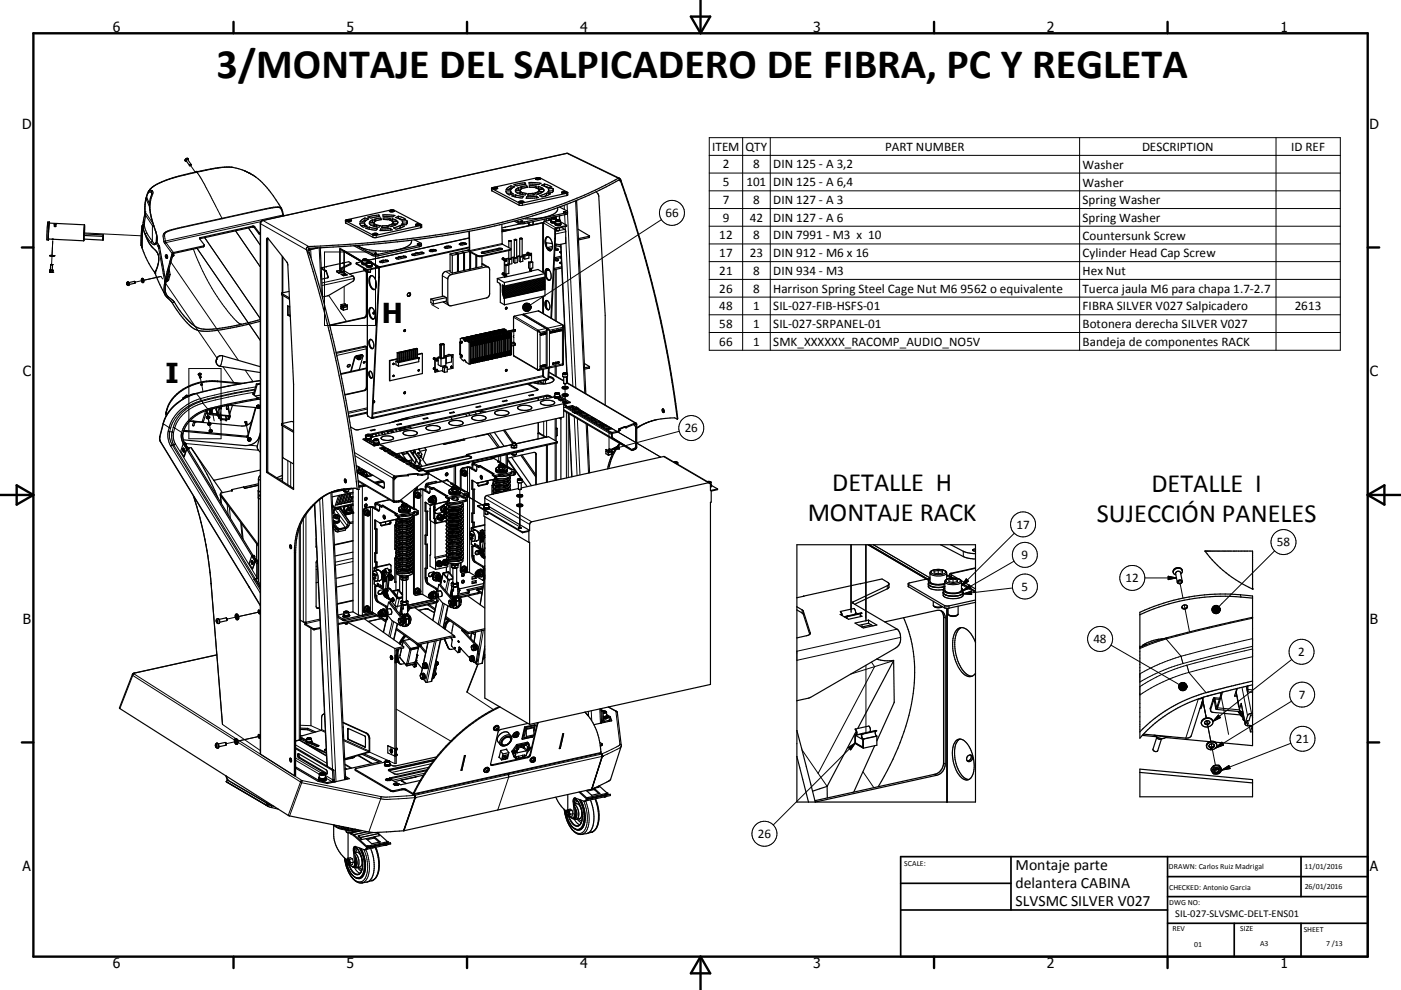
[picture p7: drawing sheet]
<svg xmlns="http://www.w3.org/2000/svg" width="420mm" height="297mm" viewBox="0 0 420 297" stroke-linecap="round" stroke-linejoin="round" font-family="sans-serif">
<defs><g id="words">
<text font-size="12.6" x="64.9" y="23.4">3/MONTAJE DEL SALPICADERO DE FIBRA, PC Y REGLETA</text>
<g font-size="8.2">
<text x="114.5" y="96.9">H</text>
<text x="49.6" y="115">I</text>
</g>
<g font-size="7.9">
<text x="249.5" y="147.4">DETALLE H</text>
<text x="345.2" y="147.6">DETALLE I</text>
<text x="242.1" y="156.4">MONTAJE RACK</text>
<text x="328.8" y="156.5">SUJECCIÓN PANELES</text>
</g>
<g font-size="4.7">
<text x="304.5" y="261.1">Montaje parte</text>
<text x="304.5" y="266.5">delantera CABINA</text>
<text x="304.5" y="271.9">SLVSMC SILVER V027</text>
</g>
<g font-size="4.2">
<text x="33.9" y="9.6">6</text>
<text x="103.9" y="9.6">5</text>
<text x="173.9" y="9.6">4</text>
<text x="243.8" y="9.6">3</text>
<text x="313.9" y="9.6">2</text>
<text x="383.9" y="9.6">1</text>
<text x="6.7" y="38.7">D</text>
<text x="410.5" y="38.7">D</text>
<text x="6.9" y="112.9">C</text>
<text x="410.7" y="112.9">C</text>
<text x="6.9" y="187.1">B</text>
<text x="410.7" y="187.1">B</text>
<text x="6.8" y="261.4">A</text>
<text x="410.7" y="261.4">A</text>
<text x="33.9" y="290.4">6</text>
<text x="103.9" y="290.4">5</text>
<text x="173.9" y="290.4">4</text>
<text x="243.8" y="290.4">3</text>
<text x="313.9" y="290.4">2</text>
<text x="383.9" y="290.4">1</text>
</g>
<g font-size="3.9">
<text x="213.5" y="45.2">ITEM</text>
<text x="223.5" y="45.2">QTY</text>
<text x="265.3" y="45.2">PART NUMBER</text>
<text x="342.4" y="45.2">DESCRIPTION</text>
<text x="387.1" y="45.2">ID REF</text>
<text x="216.7" y="50.5">2</text>
<text x="225.8" y="50.5">8</text>
<text x="231.8" y="50.5">DIN 125 - A 3,2</text>
<text x="324.5" y="50.6">Washer</text>
<text x="216.7" y="55.9">5</text>
<text x="223.8" y="55.9">101</text>
<text x="231.8" y="55.9">DIN 125 - A 6,4</text>
<text x="324.5" y="56">Washer</text>
<text x="199.5" y="65.1">66</text>
<text x="216.7" y="61.1">7</text>
<text x="225.8" y="61.1">8</text>
<text x="231.8" y="61.1">DIN 127 - A 3</text>
<text x="324.5" y="61.2">Spring Washer</text>
<text x="215.6" y="71.8">12</text>
<text x="216.7" y="66.5">9</text>
<text x="224.8" y="66.5">42</text>
<text x="225.8" y="71.8">8</text>
<text x="231.8" y="66.5">DIN 127 - A 6</text>
<text x="231.8" y="71.8">DIN 7991 - M3 x 10</text>
<text x="324.5" y="66.5">Spring Washer</text>
<text x="324.5" y="71.9">Countersunk Screw</text>
<text x="215.6" y="77.1">17</text>
<text x="224.8" y="77.1">23</text>
<text x="231.8" y="77.1">DIN 912 - M6 x 16</text>
<text x="324.5" y="77.2">Cylinder Head Cap Screw</text>
<text x="215.6" y="82.5">21</text>
<text x="225.8" y="82.5">8</text>
<text x="231.8" y="82.5">DIN 934 - M3</text>
<text x="324.5" y="82.5">Hex Nut</text>
<text x="215.6" y="87.8">26</text>
<text x="225.8" y="87.8">8</text>
<text x="231.8" y="87.8">Harrison Spring Steel Cage Nut M6</text>
<text x="288" y="87.8">9562 o equivalente</text>
<text x="324.5" y="87.8">Tuerca jaula M6 para chapa 1.7-2.7</text>
<text x="215.6" y="93">48</text>
<text x="225.8" y="93">1</text>
<text x="231.8" y="93">SIL-027-FIB-HSFS-01</text>
<text x="324.5" y="93.1">FIBRA SILVER V027 Salpicadero</text>
<text x="388.2" y="93">2613</text>
<text x="215.6" y="98.4">58</text>
<text x="225.8" y="98.4">1</text>
<text x="231.8" y="98.4">SIL-027-SRPANEL-01</text>
<text x="324.5" y="98.5">Botonera derecha SILVER V027</text>
<text x="215.6" y="103.7">66</text>
<text x="225.8" y="103.7">1</text>
<text x="231.8" y="103.7">SMK_XXXXXX_RACOMP_AUDIO_NO5V</text>
<text x="324.5" y="103.8">Bandeja de componentes RACK</text>
<text x="205.3" y="129.7">26</text>
<text x="304.7" y="158.6">17</text>
<text x="306.2" y="167.7">9</text>
<text x="382.8" y="163.9">58</text>
<text x="306.2" y="177.2">5</text>
<text x="337.5" y="174.7">12</text>
<text x="327.8" y="193">48</text>
<text x="389.2" y="196.8">2</text>
<text x="389.4" y="209.6">7</text>
<text x="388.5" y="222.9">21</text>
<text x="227.2" y="251.4">26</text>
</g>
<text font-size="3.1" x="352.3" y="275.3">SIL-027-SLVSMC-DELT-ENS01</text>
<g font-size="2.4">
<text x="271.1" y="259.7">SCALE:</text>
<text x="350.4" y="260.8">DRAWN: Carlos Ruiz Madrigal</text>
<text x="391.1" y="260.6">11/01/2016</text>
<text x="350.5" y="267">CHECKED: Antonio Garcia</text>
<text x="391.2" y="266.7">26/01/2016</text>
<text x="350.5" y="271.4">DWG NO:</text>
<text x="351.5" y="279.3">REV</text>
<text x="371.9" y="279.4">SIZE</text>
<text x="390.9" y="279.6">SHEET</text>
<text x="358.1" y="284.1">01</text>
<text x="377.8" y="283.9">A3</text>
<text x="397.6" y="283.8">7 /13</text>
</g>
</g></defs>
<g fill="none" stroke="#000" stroke-width=".3">
<path d="M43.8 59.5v.2M43.8 59.7l1 2.3M43.8 59.7l-.3 3.9M44.1 59.5l-.3 .2M45.3 57.7l-.4-.1-.3 .1-.7 1.5M45.3 57.7l.2 .3M45.3 57.7l.2 .5M45.6 57.2l-.3 .5M45.6 57.2l-.5-.1-.6 .4M45.6 57.2l.3 .6-.2 .5M45.7 58.3l-.7 3.1a18.7 18.7 0 0 0 1.6 7.7M45.7 58.3l-.3 .2"/>
<path d="M55.7 48.1l.1 .1M56.3 47.8v.1M56.3 47.8l-.6 .3M56.3 47.8l-.5 .3M56.4 47.7l-.1-.1a.65 .65 0 0 0-.7 .7M57.1 49.6l1.4 2M58.8 51.6h.1M58.9 51.6l.1 .1M59 51.7l2.2 3.4 5.4 10.5M59 51.7l-1.7 .4a32.8 32.8 0 0 0-11.2 3.8l-1.1 .9-.6 .8M69.9 50.2l-3.8 .1-7.1 1.4M73.1 51.2l1.6 .7"/>
<path d="M74.7 51.9h.1M74.7 51.9l2.2 1.4M147.5 56.6v.7M169.8 46h.2M169.9 58v.7M170 46l15.4 7.5M170 46l-91.1 20.2M170 46l.4 .1M185.4 54.1l.6 .2M185.6 53.4l.1 .6M186.1 54l.6 2M212.6 41.3h189.2v63.8h-189.2z"/>
<path d="M212.6 46.6h189.2M212.6 51.9h189.2M212.6 57.3h189.2M222.7 41.3v63.8M230.9 41.3v63.8M323.7 41.3v63.8M382.6 41.3v63.8M15.6 76.8l-.1 2.6M15.8 72.2l-.2 4.5M25.2 69.9l17.1 .8M42.6 74.3h.1M42.8 68a13.9 13.9 0 0 0 4.4 7.9"/>
<path d="M42.8 68l-.2 6.3M42.8 67.8v.2M42.9 67.4l.1 1.3 .6 1.6M42.9 67.4v.1M42.9 67.2v.2M42.9 67.3v.1M43.3 67.3l-.4 .3-.1 .4M43.3 67.3l.2 1.3 .5 1.2M43.4 66.5l-.5 .4M43.4 66.5l-.1 .8M43.4 66.2l-.4 .4M43.4 66.2v.3"/>
<path d="M43.5 63.5h.1M43.5 63.6l.2 1M43.5 63.6l2.3 3.4M43.6 70.3l1.7 2.5M43.6 70.3l1.3 2.7 2.3 2.9M43.7 64.6l-.3 1.6M43.7 64.6l-.4 .3M43.7 64.6l2 3.1M44 69.8l-.4 .5M44 69.8l1.7 2.5M45.3 72.8a.85 .85 0 0 0 .7 .6 .85 .85 0 0 0 .8-.4M45.7 72.3a.62 .62 0 0 0 .3 .7 .62 .62 0 0 0 .8-.2"/>
<path d="M45.7 72.3l-.4 .5M45.7 67.7l.4 .1M45.7 67.7v4.6M46 67.5l-.3 .2M46.6 69.1l.5 1.8-.1 1.6M46.6 69.1v.1M46.8 72.8v.2M46.8 73l.6 .9M46.9 70.5l-.1 2.3M47 71.8v.5M47.1 72.7l-.3 .1M47.2 72.8l-.4 .2"/>
<path d="M47.2 75.9l.3 .8M47.2 75.9l.3 .9M47.4 73.9l.2 .6M47.5 76.7l.1 1.3M47.5 76.8l.1 .6M47.6 74.5l1.8 10.1M47.6 78l-.6 2.3-.6 1.4M47.6 78l-.3 1.9-.8 2M47.7 73.7l-.3 .2M47.9 74.4l-.3 .1M49.1 72.4l.3 .7M49.4 73.1l2.3 2.9"/>
<path d="M49.6 72.3l-.5 .1M49.6 72.3l.2 .5M49.7 77.2l.1 .1M49.7 76.7v.5M49.7 76.7l.1 .1M49.8 72.8l2.2 3M49.8 72.8l-.4 .3M49.8 76.8v.5M49.9 76.4l.3 .5-.1 .6M51.1 78.4l20.4 29.7M58 74.7a60.2 60.2 0 0 0 13.6 22.2l.8 .4M59.1 74.5l18.9 27.6"/>
<path d="M60 71.3v.3M61 73.8l-.1 .3M61.3 71.2l16.7 24.4M70.6 69.2l7.4 10.9M74.4 68.3l3.6 5.2M75.8 67.8l-.1 .3M76.4 68l-.1 .3M77.7 69.8l-.1 .3M78 67l.1 .1M78.1 67.1l13.8 7.9M78.1 67.1v159.2M78.2 66.5l-28.4 6.3"/>
<path d="M78.7 66.1l.2 .1M78.9 66.2l13.7 7.8M78.9 66.2l-.6 .3-.2 .6M80.3 71.9l-.4 .1M84.4 62.5l-.5-.3-.8-.1-3.3 .5-25.3 5.6a13.4 13.4 0 0 0-5.1 1.6l-.5 .8 .2 1.8M84.7 77v10.9M84.8 64.5l-35.2 7.8M84.8 64.5l-.4-1.3a1.15 1.15 0 0 0-1.5-1l-4.2 .8-24.2 5.3a11.5 11.5 0 0 0-5.1 1.8l.2 2.2M84.8 64.5l.1 .3M85 64.5h-.2M85 64.5h.1M91.9 74.9l1.1 1.8"/>
<path d="M92.2 74.1l.3 .5M92.6 74.5l.5 .3 .2 2.6M95.7 74.3l.7 13.8M97.3 75.6h15.3v22h-15.3zM101.9 74.8l6.7 3.9-5.4-3.2M101.9 74.7l6.7 3.9-5.4-3.2M103.2 75.2v6.9M103.7 66.3v.6M105 79.1v.3M106.9 79v.2M108.7 78.4l-6.8-3.9v6.9M108.7 78l.4 .3 1-.3"/>
<path d="M108.8 77.9l.6-.2 .6 .2a.8 .8 0 0 1-1.2 0zM109.8 79.1l.1 .1M109.8 79.3v.1M109.9 78.8l.7 .2 .8-.2M110 78.6l.9-.1 .4 .2-.8 .2zM110.1 78.3l.4 .2M110.5 78.2v.2M111.4 79l2.3 1.5M111.5 76.2v.4M111.8 70.5v.7M112.8 70.6v.7M113.5 76.3v.4"/>
<path d="M113.6 80v.2M125.7 73.6v.4M126.1 67.7v.6M140.7 71.4l-30.2 6.7M143.3 76.7v.2M144.4 76.7v.2M144.5 79.3l1.3 .8M144.6 75.6l.1 .2M149.5 74.5v.2M150.6 73.1l-9.9 2M150.7 73.3l-9.7 2.1v.2M150.9 69v.2"/>
<path d="M151.9 78.2v.1M151.9 78.2h.1M152.7 74.9v.2M155.3 66.5v.4M155.6 60.9v.6M156.6 60.9v.7M157.3 66.6v.5M158.6 66.8l-.1 .9M159.3 76.6h.1M159.8 66.5v.9M162.7 66.9v14.8M163.1 65.8v.7"/>
<path d="M163.3 66.4l3.4 2v.2M163.9 65.6v.7M163.9 72.9v1M164.2 65.5l1 .6M164.2 74.6l.7 .2-.3 .2M164.3 65.5l1 .6M164.5 65.5l.8 .4M165.1 74.9l-.3 .2M165.3 65.5l.6 .3 .8-.3M165.4 65.4v.1M165.4 65.3h.1a.76 .76 0 0 1 1.1 .2l-.2 .1a.67 .67 0 0 1-1-.3zM166.4 65.1v.2"/>
<path d="M166.4 73.2v.6M166.5 66.8v.1M166.5 66.6l.1 .1M166.5 66.9h.1M166.5 74.2l-.1 .7M166.5 77.6l-.1 .5M166.5 68.8l-3.5-1.9v14.9M166.6 66.2l.4 .3 1-.3M166.7 66.1v.1M167.4 74.8v.2M167.4 78v.2M167.8 64.7v1.3"/>
<path d="M167.8 66l-1.1 .1M167.8 66l.1 .1a.82 .82 0 0 1-1.2 .1M168.2 73.3l1.8 38.7M169.2 61.6v1.3M169.3 64.4l.1 2.9M169.3 68.8l-2.8 .6M169.5 68v1.1M169.5 63.9v.5M169.6 71.2l2.1 44.6M169.6 69.5l-3.1 .7M169.7 67.7v.2M170 61.2l.1 2.2"/>
<path d="M170.1 64l2.5 52.4M172.6 60.3l2.7 57.6M176.6 70.9v.4M198.3 65.9l-39.3 25.6M212.6 78.5h189.2M212.6 62.6h189.2M212.6 67.9h189.2M212.6 73.2h189.2M14.9 81.6h1M15.1 81.1h.4M15.1 81.1h.6M15.7 81.1h.1"/>
<path d="M38.1 84.9l.2 .5zM38.2 85.4h.1M38.3 84.6l.4 .5-.2 .6M42.8 84.2l-2.3 .5M46.3 81.7h.1M46.5 81.9h.1M48.7 83.7l-.4-.8-5.2 1.2M49.4 84.7l15.7 22.7M49.7 83.7v.5M49.9 83.7l.1 .4M50.1 82.8l.2 .9M50.5 89.1l-.5 .1"/>
<path d="M52.3 90.7l-.7 .1M84.5 88v.4M84.7 88.6v38.4M97.7 81.2v.2M97.8 81.3v.2M98.4 83.1v.1M98.5 88.6l5.4 7.8M102.1 80.5v.1M102.4 91.8l-.1 .1M103.2 85.9v5.8M104.1 92l-1.1 .2M105.9 82.8l-9.4 2.1"/>
<path d="M106.2 83.5l-9.6 2.2M109.1 95.3l.2 .1M109.8 94.3l.2 .1M109.8 81.8l.2 .1M109.9 80.8v.2M110.2 81.1v43.3M110.3 80.8v.2M114 80v.2M129.4 91.4l2.1 1.2M132.6 82.7l1.6 1M133.5 90.4l.7 .5M133.6 81.4l1.6 1"/>
<path d="M151.9 82.8h.1M151.9 82.7v.1M154 95.2l7.1 4.2M154 99.4v1.3M154.2 94.8l7.2 4.3M154.4 98.9v.5M154.5 99.2l-1.8 .4M156.5 94.3l7.2 4.3M157 94.2l7.2 4.3M159.3 81.1v.1M159.3 81.2h.1M159.3 81.1h.1"/>
<path d="M161.1 99.4v11.4M161.1 99.4l.8 .3M161.4 93.3l7.2 4.2M161.4 99.1l-.3 .3M161.4 99.1l.5 .6M161.9 99.7v10.9M162.7 88.9v5.1M163 88.8v5.3M163.7 98.6v.7M163.7 98.6h.1M163.7 98.6l-2.3 .5M163.7 99.3l-1.8 .4"/>
<path d="M163.7 99.3v10.9M163.9 80.7v2.5M163.9 90.2v2.2M164 98.8l.7 .3M164 98.9l-.3 .4M164.2 98.5l-.3 .2M164.2 98.5l.5 .6M164.7 99.1v10.9M166.2 80.5v.4M166.4 80.9v15.3M168.6 97.5h.1M168.6 97.5v.7"/>
<path d="M168.6 97.5l-4.4 1M168.6 98.2v11M168.6 98.2l-3.9 .9M168.9 97.8l-.3 .4M212.6 83.8h189.2M212.6 89.1h189.2M212.6 94.4h189.2M212.6 99.8h189.2M54.9 119.4v.2M54.9 119.3l.1 .2M55.8 118.6v.2M55.9 118.6l.1 .2"/>
<path d="M56.3 118.6v.4M56.6 110.6h9.7v21h-9.7zM56.8 118.6v.1M58.9 118v.1M58.9 118.1a15 15 0 0 0-8.9 6.6l-1 2.5M58.9 118.1l1.3 1.5M60 113.2l.3 1.4M60.2 119.6l.1 .6M60.2 119.6a13.3 13.3 0 0 0-9.5 8.7M60.4 115.2l.5 2.3M64.9 108l-.1 .2zM64.9 107.8h.1"/>
<path d="M64.9 107.8v.2M64.9 107.8v.1M65.2 114.3l.1 .2M66 109.9h.1M66.7 106.7v.1M66.7 106.8l-.1 1.1-.6 2M66.8 110l3.3 4.8M73.5 111.1l2.4 3.4M76.1 118.1l-.3 .1M76.2 117.7l-7.8 1.4-7.6 1.9M76.4 117l-7.9 1.5-7.9 1.8M76.4 116.8l-6.1 1.1-10 2.3"/>
<path d="M76.6 116.1a153.5 153.5 0 0 0-16.4 3.5M77.2 119.3h.1M78 114.2a168.9 168.9 0 0 0-19.1 3.9M106.3 107.4l.1 .1M107 106.7l.1 .1M108.2 107.1a.64 .64 0 0 0-.9 .7M108.2 106.4l.1 .2M109.1 117.1l.2 .1M109.7 104.1l-8.9 1.9M109.8 116.2h.2M109.8 104.4l.2 .1M109.8 104.7l-8.8 1.9"/>
<path d="M131.2 111.2h.1M131.2 108.2h.1M131.9 103.4h.1M131.9 103.4l.2 .2M132 103.3l-.1 4M132 103.3l.3 .1M132.1 103.6v3.8M132.3 103.4l-.2 .2M132.3 103.4v4M132.8 103.1h.1M132.8 103.1l-.8 .2M132.8 103.1l.2 .1"/>
<path d="M133 103.2l.1 .1M133 103.2l.1 4.1M133 103.2l-.7 .2M133.1 103.4l-1 .2M133.1 103.4h.1M133.2 103.4h-.1M135.6 107.2h.1M135.6 110.2h.1M135.6 110.2v.1M137.9 106.1l.2 .1M137.9 102.8h.2M138.1 106.3h.1"/>
<path d="M138.1 102.6h.1M138.2 106.3l-.2 .2M138.2 102.6l-.1 3.7M138.2 102.6l.4 .1M138.2 106.3l.2 .2M138.4 106.8h.2M138.4 102.7l-.1 .2M138.4 106.5l-.1 .1M138.4 106.5l.2 .6M138.5 102.4v.5M154 106.6l7.1 4.2M154 102.6l-.6 .2"/>
<path d="M154 101.3l.1 1.5M154.1 102.8l-.7 .1M154.1 102.8l.3 .1M154.4 102.9l-1 .3M154.4 102.9v.1M154.4 103l.1 .6M154.5 103.3l-1.1 .3M161.1 110.8l.1 .2M161.2 116.7v.3M161.4 114.5h.1M161.4 119.4v.7M161.8 110.7l-.7 .1"/>
<path d="M161.8 110.8l-.3 .3M161.9 114.5h-.2M161.9 110.6l-.1 .2M162.7 110.8v1.9l-51 11.3M162.8 113l-51.1 11.3M163 110.7v2M163 113.1h.1M163 114.2v.9M163 119.1v.7M163.7 118.6v.3M163.7 110.2l.3 .1M163.7 110.2l.1 .4"/>
<path d="M163.7 110.2l-1.8 .4M163.8 113.8v.2M163.9 118.9v.7M164 110.4h.1M164 110.3h.1M164.5 113.6l-.2 .1M164.6 111.7l4.4 2.6M164.7 110l-.4 .5M164.7 110l-.7 .3M164.8 118.7v.3M166.3 118.1l.6 .3 .9-.3M166.4 110v2.7"/>
<path d="M166.5 117.9a.87 .87 0 0 1 1.2 .2l-.8 .1-.4-.1zM168.6 109.2l.1 .3M168.6 109.2h.3M168.6 109.2l-3.9 .8M168.7 112.2l.6 .2 .8-.2M168.8 112h1.2l-.3 .3a.51 .51 0 0 1-.9-.3zM169.4 115.1v1.3M169.4 116.7v1.9M169.4 119v1.6M169.8 114.8l20.6 12.1M170.1 113l.1 1.9M176.6 110.1v.4"/>
<path d="M47.9 131v.2M47.9 131.2l.2 1.3M48.1 132.5v.1M48.1 132.5l29.9 49.1M48.9 127l.1 .2M49 127.2l-1.1 4M49 127.2l1.7 1.1M49.8 123.6v.2M50 122.8v.2M50.4 129.3l.5 .2M50.4 129.3a6.5 6.5 0 0 0 .8 4.6M50.7 128.3l.4 .2"/>
<path d="M50.7 128.3l-.3 1M50.9 129.5l-.1 1.8 .9 2.2M50.9 129.5l.7 .1M51.1 128.5l-.2 1M51.2 133.9l26.8 44M51.6 129.6l.4 .2M51.6 129.6l-.1 2.2 .6 1.7M51.7 133.5l24.5 40.3M51.7 133.5l-.5 .4M51.7 133.5h.4M51.9 128.2l.5 .2M51.9 128.2l-.3 1.4"/>
<path d="M52 129.8a5.1 5.1 0 0 0 .6 3.4M52.1 133.5l25.9 42.6M52.4 128.4l-.4 1.4M52.4 128.4l2.1 1.3M52.6 133.2l24.4 40M52.6 133.2l-.5 .3M54.4 130l.4 .1M54.9 133.2l1.1 1.5M54.9 133h.2M55.1 133l.1 .3M55.5 133.3h-.3M55.6 132.9l.1 .3"/>
<path d="M55.7 133.2v.1M55.7 133.1l21.8 2M55.9 134.4l.2 .3M56.1 134.7h.1M56.2 134.2l1.1 .1M56.4 134.3l.1 .3M56.6 134.6h.1M60.3 120.2a13 13 0 0 0-9.2 8.3M60.6 120.3l.2 .7M60.6 120.3a12.6 12.6 0 0 0-8.7 7.9M60.8 121a11.9 11.9 0 0 0-8.4 7.4M60.8 121l1.5 1.7"/>
<path d="M61.6 123.2l-1 3.4M61.9 123.5l-.1 .6M62 123.1l.3 1.8M62.4 125.3v-.2l.3 1.8M62.7 124v.2M62.8 127.2l.3 1.7M62.9 123.3l.1 .1M63.2 129.3h.1M63.3 123.9l-.2 .1M63.3 123.9l1.9 .3M63.4 123.3l-.4 .1M63.5 122.7l.7 3.6"/>
<path d="M64.7 122.9h.2M64.9 122.6l.3 1.5M65.3 123.6l.3 1.7M65.4 122.2l.4 2.5M65.5 124.5l-.1 .1M65.7 122.2l.5 2.3M65.9 122.4l.4 .1M68 122.6l.4 .1M68.4 122.8l.4 1.9M68.5 121.6l-.1 .3M73.8 127.4l.6 2.8M73.9 130.9l.1 .2"/>
<path d="M74.3 130.7l.1 .2M74.7 133.6l2.4 .2M76.7 122.4v.1M84.5 127.2v.4M84.7 127.8v16.7M86.3 138.2v7.2M87.2 138.7v7.3M106.3 135.8l12 7M106.4 136.8l11.4 6.7 .3-.1M109.7 130.6l.6 .3 .8-.3M109.8 130.4h.1a.77 .77 0 0 1 1.1 .2l-.3 .1a.51 .51 0 0 1-.9-.3zM110.1 122.4l-5.7 1.2"/>
<path d="M110.1 122.7l-5.7 1.3M111.7 125.3h-.2M112.1 125.2v.2M112.1 132l.6 .3 .8-.3M112.2 131.8l1.2 .1a.69 .69 0 0 1-1.2-.1zM116 134.7l29.2 17.1-19.3-11.3M117.1 126.8h.1M118.5 126.3l.1 .2M118.8 126.2l.1 .2M119.5 126.2v.1M120.7 125.7l.1 .1M121.2 125.6h.1"/>
<path d="M126.1 136.7l-.2 .6M136.2 139.9v5.5M139.8 136.7l.5 .1M140.3 138.8v.2M141.3 137.1v.2M142.3 139.5l-.6 .1M147.8 137.1v.2M148.1 137.5l-6.1 1.4M149.5 136.9v1.5M149.8 139.5l.2 .2M150.1 136.8v1.9M151 139.5l-.2 .2"/>
<path d="M153.3 133.5l-13.2 2.9v.3M153.4 136.2v.1M153.7 133.5l.2 .1 .6-.1M154.8 136.2l-.6 .3-.8-.2M156.6 135.2v.2M160.6 136.3l.2 .1M161.4 126.8v3.2l.3-.1M163 126.4v4.3M163.8 133.6v11.1M163.9 126.2v4.9M164 131.1l-9.5 2.1M166.4 125.7v6.5"/>
<path d="M166.4 133v11.1M166.9 132.6v.3M166.9 128.5v.1M166.9 128.6l.1 2.1M167 128.5h-.1M169.5 122.2l2.2 1.3M169.6 121.7v.3M169.7 121.6h.1M169.8 123.7v19.7M170.4 124v19.3M170.6 124.1l.9 18.9M172.2 125l.8 17.7"/>
<path d="M172.5 124l10.9 6.4M172.6 122.2l25.5 14.9-15.5-9.1M173.1 125.6l.8 16.9M175.7 127.1l.7 14.8M181.7 135.3l.7 .4M182.6 129.5v5.9M183.2 134.9l2.3-1.2 .2 1zM183.3 129.7v.3M183.3 135.4l.2 .1M183.4 131l.2 .1M183.5 131.3l.2 .1M183.7 129.7v.3"/>
<path d="M185.4 129.3v.3M185.5 129.3v.2M190.3 127.2l.6 .1M190.3 134.5h.1M190.5 134.1h.4M198.9 137l13.5 7.8M202.1 138.6h.1a.46 .46 0 0 1 .5-.1 .46 .46 0 0 1 .3 .4l-.3 .1M203.2 138.9l-.3 .2M203.6 129.4l-20.4 5.5M58 148.9a112.6 112.6 0 0 1 5.3 26.2M66.1 148.6l.2 2.4M66.2 148.2l-.1 .4"/>
<path d="M68.1 151.3l.3 3.1M68.8 152.2l.3 3.3M69.7 147.1l-.1 .1M72.2 156.7l.4 4.6M77.5 147.3h.1M77.5 147.3l-.1 2.1M89.7 158.4v63.7l8.2 4.7M90.9 155.6v31M91.7 154.4v32.3l4.2-1M94.4 151.2l3.7 78.7M95.6 150l-.3 .1M95.8 149.9l3.9 80.9"/>
<path d="M96.7 149.2l4 85.3M99.2 147.8l4.1 86.1M100 154h-.2M100 154.8a1.02 1.02 0 0 0 .8 .8 1.02 1.02 0 0 0 1-.3M100.1 153.6l.6 .8M100.2 154.7a.84 .84 0 0 1 1-.2 .84 .84 0 0 1 .4 .9 .9 .9 0 0 1-.9 .1 .9 .9 0 0 1-.5-.8zM100.2 152.4l-.4 1.4M100.3 152.4l-.5 1.6M100.4 152.7l3.7 5 .5-.1M100.5 152.6h.1M100.5 152.5v.1M100.6 152.4h.1"/>
<path d="M100.6 152.4v.1M100.7 152.6h-.2M100.8 152.3h-.2M100.8 152.3h-.1M100.9 152.2l-.1 .1M101.1 158.2l-.5 1.1M101.4 158.8v.7M101.7 155.8l1.8 2.6M102 152.2l1.4 2M102.1 158.6l-.1 .1M102.8 147v.1M103.1 147.3l.6 .3 .8-.3"/>
<path d="M103.3 152l.3 1.7M103.4 146.9v.2M103.4 154.2l.2 .2M103.4 158.4l.2 .2M103.5 153.3l.2 .6M103.5 154l-.1 .2M103.5 153.4l.1 .2M103.6 153.7l.1 .2M103.6 153.6l.1 .3M103.6 154.4h.2M103.6 154.4h.1M103.7 153.9h.1"/>
<path d="M103.7 153.9h-.3M103.8 154.4h-.1M103.9 154.1l-.1 .3M104.1 152.6a.81 .81 0 0 0 1.3 .6M104.1 151.7l.1 .2M104.3 151.9l.3 .4M104.3 151.8l.4 .5M104.4 154.1l-.6 .3M105 152.4a.49 .49 0 0 0-.8 .3 .49 .49 0 0 0 .7 .5 .39 .39 0 0 0 .5-.2 .39 .39 0 0 0-.3-.5M105 152.4l.1 .1M105 151.6v.8M105 148.9h.1"/>
<path d="M105.2 151.5v1M105.4 153.3l.1 .1M105.4 153.2l.1 .1M105.4 153.1v.1M105.5 153.3v.2M105.5 153.4h.1M105.5 153.4v.1M105.6 154h.1M105.6 154h-.4M105.7 151.4l.1 .2M105.7 153.7l-.1 .3M105.8 153.9h.1"/>
<path d="M105.8 153.4l-.3 .1M105.8 153.9l-.2 .1M105.8 148.1l-.8 .2M105.8 147.8l-.9 .2M107.4 144.1l10.4 6.2 .3-.1M107.5 146.8v37.7M107.5 140.7h.1M107.6 140.7h.1M107.7 140.6h.1M107.8 141.9v.1M107.8 141.8l.1 .1M107.9 141.9l-.2 .1 .5-.1"/>
<path d="M107.9 141.9h.1M108 141.9l.2 .1M108 141.9l.3 .3M108.2 141.9l.1 .2M108.3 142.2l-.1 .1M108.3 142.1v.1M108.3 142.1l-.1 .2M108.3 142.3h.1M108.4 142.2l-.1 .1M108.5 140.7l-1.5 .3M108.6 141.9l.6 .2M108.6 141.9l.1 .1"/>
<path d="M108.6 146v38.6M108.6 141.8l.1 .1M108.6 141.7v.2M108.7 141.9l.3 .2M108.7 141.8h-.1M108.7 142l.4 .1M108.7 140.8l-1.7 .4M108.7 141.8l.5 .1M108.7 141.7v.1M108.7 141.7h.3M108.7 141.7h-.1M108.8 141.6h.1"/>
<path d="M108.9 153.3l.2 .1M109 141.7l.2 .1M109.1 142.1h.1M109.2 141.9v.1M109.2 142.1h-.1M109.2 141.8v.1M109.2 141.9l-.2 .2M109.2 141.8v.3M109.6 152.3l.2 .2M110.8 153.5a.74 .74 0 0 0-.9 .3 .74 .74 0 0 0 .2 .9M110.8 152.1l.3 .1v31.4M111.8 142.6l-2.2 .5"/>
<path d="M112 152.2l-.4 .1v31.4M113.1 151.4l-.5 .1M113.7 153.2l-.3 .1M114.3 156.8l-.4 .1M114.3 157.6l.2 .1M115.1 146.3l-.3 .1M116.6 157.1l.2 .1M116.8 149.9l-3.9 .9M117 156.6l.2 .1M118.1 150.3l.2 .1M118.7 159.2h.1M118.7 159.2v.1"/>
<path d="M119.5 155.6l-.4 .1M119.6 155.2l-.3 .1M120.7 151.4v.1M120.7 151.5l.1 .1M121.1 154.4v.4M121.8 151.5l-.1 .1M121.8 151.4v.1M123.8 159.7l-.4 .6-1.6 .6h-2l-.8-.3-.3-.3M123.8 158.6a3.2 3.2 0 0 1-3.3 1.2l-1.1-.1-.7-.4M123.8 157.5a2.53 2.53 0 0 1-2.5 1.2h-1.5l-.8-.3-.3-.4M123.8 156.4a3.5 3.5 0 0 1-3.7 1.2l-1-.2-.4-.4M123.8 155.3l-.3 .5-.6 .4-1.6 .3-1.7-.1-.9-.6"/>
<path d="M124 148l.2 .1M124 153.7v.4M124.7 147l.2 .1M125.2 154.4h-.4M125.4 154l-.4 .1M125.9 148.1a.74 .74 0 0 0-.9 .4 .74 .74 0 0 0 .2 .9M125.9 146.7l.2 .2v31.4M126.4 142.3v.3M126.7 142.3v.3M127.1 146.8l-.3 .1v31.5M128.2 146.1l-.5 .1M128.4 141.9v.3"/>
<path d="M128.8 147.9h-.3M129 149.5l.3 .3M129.4 151.5l-.4 .1M129.4 150.1l-.2 .5M130.2 153.3l.2 .1M130.8 144.6l.2 .1M132.5 152h.1M132.7 154.8a.72 .72 0 0 0-.8 .3 .72 .72 0 0 0 .1 .9M132.9 151.6l.1 .1M133.1 151.8l.2 .1M133.7 152.4a.72 .72 0 0 0-.8 .3 .72 .72 0 0 0 .1 .9M133.8 153.3h.1"/>
<path d="M133.8 158.8v.2M133.8 151.1l.4 .3M133.8 154.6l-.2 .4 .2 .6M133.8 159h.1M133.9 154.7l-.2 .5 .2 .5 1.5 .4 2.4-.2 .8-.4 .3-.6M134 152.9a.52 .52 0 0 0-.7-.4 .52 .52 0 0 0-.3 .7 .52 .52 0 0 0 .7 .3l.1-.2M134 151l.3 .2v.3M134 144.2l-6 1.3M134.4 154.4h.2M134.6 150.3l-.4 .1M134.6 155.4l-.1 .1M134.7 150.7v.4"/>
<path d="M134.7 149.9l-.3 .1M135.3 154.5l.2 .1M135.3 157.7v.1M135.8 146.1l.1 .1M135.9 150.8v.4M136.2 149.1v.3M136.9 152.9l-1.5 .1M136.9 146.1l-.1 .1M137.1 149.5v.5M137.2 149.6v.3M137.3 158.4l-1 .4-1-.2M137.4 155l-1.2 .5-.9-.2"/>
<path d="M137.4 159.8l-.1 .2M137.4 157.3a1.38 1.38 0 0 1-1.8 .6l-.3-.1M137.4 156.5v.2M137.4 153.3h.1M137.4 154.1l-.6 .5M138 141.4l.2 .1M138.7 140.4l.3 .1M138.9 151.6l-.6 .7-1.4 .5-2.2-.1-.7-.2-.2-.3M138.9 152.7l-.4 .6-1.6 .6h-2l-1.1-.6M138.9 153.8v.1a4.4 4.4 0 0 1-5.1 .6v-.1M138.9 156v.1a4.5 4.5 0 0 1-4.7 .9l-.4-.4M138.9 157.2a2.49 2.49 0 0 1-2.5 1.1l-1.9-.1-.7-.5"/>
<path d="M138.9 158.2a3.5 3.5 0 0 1-3.8 1.2l-1.2-.4M138.9 159.4l-.7 .8-1.8 .4a2.5 2.5 0 0 1-2.6-.7M139.1 148.4v.4M139.4 150.1v.4M139.9 141.5a.74 .74 0 0 0-.8 .4 .74 .74 0 0 0 .1 .9M140 140.1l.2 .2v7.5M140.2 149.1v22.6M140.3 149l-.4 .1M140.5 148.6l-.4 .1M141.1 140.2l-.3 .1v31.5M141.6 158.2l.1 .3M141.6 158.5h-.2v.8"/>
<path d="M142.8 141.3h-.3M143.4 144.9l-.4 .1M143.4 145.7l.2 .1M143.8 159.7l-.3 .1M144.2 159.9h.1M144.5 159.7l.2 .2M144.6 160l-.2-.2 .1 .7M144.6 160l-.1 .5M144.7 159.9l-.1 .6M144.8 159.1l-.8 .2M145.2 151.4l.6 .2 .8-.2M145.3 151.2h1.2l-.4 .3a.5 .5 0 0 1-.8-.3z"/>
<path d="M145.4 149.5l13.4 7.8M145.7 145.2l.3 .1M146 148.6l13.4 7.9M146.1 144.7l.2 .1M146.3 152.5l9.5 5.6M147.8 147.2a1.56 1.56 0 0 0 1.7 .7M148.6 143.7l-.4 .1M148.8 143.3l-.4 .1M149.5 144v.2M149.5 144.8v.5M149.5 145.9v.5M149.5 147v.5"/>
<path d="M150.2 142.5v.3M153 145.6l-.3 .5-1.5 .6h-2.4l-1-.6M153 146.7l-.3 .5M153 143.4l-.6 .7-1.2 .4h-2.4l-1-.6M153 144.5a2.46 2.46 0 0 1-2.6 1.2l-1.8-.2-.8-.5M153.1 141.8v.4M154.3 142.4l-.4 .1M154.5 142l-.4 .1M155.1 143.9l.6 .3 .9-.3M155.2 143.8v.1M155.3 143.7a.87 .87 0 0 1 1.2 .2l-.6 .2-.6-.2zM155.8 146.9v1.9"/>
<path d="M155.8 149.2v2.5M155.8 152v6.3M212.1 144.5l1 .1-.4 .3M213.2 144.7l-.4 .3M304.1 160l-15.8 15.8M63.3 175.1h.1M63.3 175.1l3.4 42.3M74.7 176.1v.1M75.5 166.8l1 1.7 .1-.1M75.6 166.7l.2 .3M76.1 166.6l.2 .4M76.5 168.1l.1 .3"/>
<path d="M76.6 168.4h.1M76.9 168.4h-.3M76.9 168l.2 .3M77.1 168.3l.1 .1M77.5 174.4l.5 .9M88.6 165.7l-.3 .1M95.2 169.9h-.4M95.2 170.8l-.4 .1M105.8 167.5l-5.3 1.2M105.8 168.5l-5.2 1.1M112.3 174.1v1.2M112.5 170.2l.1 .3"/>
<path d="M112.5 170.4l-.2 .1v.8M112.8 178.7l-.4 .1M113.7 178.2l.2 .1M114.5 173.1h.1M114.5 178l.3 .1M114.6 173.3h-.1M114.7 171.7h-.3M114.7 171.4h.1M115 174.1l.3 .3 .6-.3M115 176.1l-.3 .1M115 172.4l-.3 .1M115 174.4h.1"/>
<path d="M115.1 171.8l.3 .3-.1 .6M115.2 173.2l-.2 .3M115.2 171.1l-.5 .3M115.3 171.4l.1 .4M115.3 171.4l.2 .3M115.3 171.3h.1M115.3 176.9h.1M115.4 171.3l.1 .3M115.4 176.9l.1 .2M115.5 177.2l-.1 .2M115.5 171.7l-.1 .1M115.5 171.7v.2"/>
<path d="M115.6 173.1l.2 .1M115.9 173.4a.56 .56 0 0 0-.6-.1 .56 .56 0 0 0-.3 .5M116.2 172.9h-.1M116.3 177.2h-.2M116.6 169.3l.1 .1M116.6 176.5h.1M116.6 173.3l-.2 .1M116.6 176.5l.2 .1M116.7 171.8h.1M116.7 173.1h-.2M116.8 172.2h-.2M116.8 171.5h.1"/>
<path d="M117.3 179.8h.1M117.3 179.8l.1 .1M117.6 172.8a.74 .74 0 0 0-.8 .3 .74 .74 0 0 0 .1 .9M117.8 177.5v.1M119.2 179.3l-.3 .1-.5 2.3M119.2 179.3h.1M119.2 171.9l1.2 .3 1.7-.2M119.6 179.4l.1 .2-.5 2.3M120.7 178.1h-.2M123.8 170.8a2.84 2.84 0 0 1-2.7 1.2l-2-.3M123.8 169.7l-.7 .8-1.8 .4-2-.2-.6-.5M123.8 168.6a3.2 3.2 0 0 1-3.3 1.2l-1.4-.3-.4-.4"/>
<path d="M123.8 167.4a2.63 2.63 0 0 1-2.5 1.3l-1.5-.1-.8-.2-.3-.4M123.8 166.3a3.5 3.5 0 0 1-3.7 1.2l-1-.2-.4-.4M123.8 165.2l-.5 .7-2 .6-1.7-.2-.9-.5M123.8 164.1a3.5 3.5 0 0 1-3.7 1.2l-1-.2-.4-.4M123.8 163a3.6 3.6 0 0 1-4 1.2l-.8-.3-.3-.3M123.8 161.9a3.8 3.8 0 0 1-3.7 1.2l-1.1-.3-.3-.3M123.8 160.8a3.5 3.5 0 0 1-3.7 1.2l-1.1-.3-.3-.3M124 177.8l.2 .2M125.9 176.9a.73 .73 0 0 0-.9 .4 .73 .73 0 0 0 .2 .9M127.8 173.4l-.3 .1M128.6 175.2h-.4M128.8 172.9l.2 .1"/>
<path d="M129 178.2l.4 .3M129.5 178.8l-.2 .5M129.6 172.7l.2 .1M131 176.6l-.4 .1M131.3 177.3l-.4 .1M131.3 179.2v.1M132.3 169a.43 .43 0 0 0-.5 .2 .43 .43 0 0 0 .1 .6M132.9 172.1l-.8 3.4M133.8 166.4l-3.4 .8M134.1 168.6a.44 .44 0 0 0-.5 .2 .44 .44 0 0 0 .1 .5M134.3 173.8l-.8 3.4M134.3 168.3l1.4 .2 1.5-.1"/>
<path d="M134.7 174l-.8 3.7M135.4 176.3l-.5 2.5M135.8 174.6v.1M135.8 174.9l.1 .1M135.8 160l-.2 .2M135.8 179.9l-.3 .1M136.9 174.9l-.1 .1M138 171.2l.2 .2M138 179.4l-.3 .1M138.9 163.8a3.6 3.6 0 0 1-4 1.1l-.9-.3-.2-.3M138.9 161.6a3.6 3.6 0 0 1-4 1.1l-.9-.3-.2-.3M138.9 167.1a2.4 2.4 0 0 1-2.5 1.2l-2.2-.2"/>
<path d="M138.9 160.5l-.1 .3-.6 .4-1.6 .4h-1.9l-.6-.2-.3-.4M138.9 162.7l-.4 .6-1.6 .5h-2l-.8-.2-.3-.4M138.9 164.9a2.44 2.44 0 0 1-2.5 1.2l-2-.2-.6-.5M138.9 166l-.6 .7-1.2 .4h-2.4l-.7-.3-.2-.2M139.9 170.3a.73 .73 0 0 0-.8 .3 .73 .73 0 0 0 .1 1M140.2 176.9v.1M140.3 177.6v.4M141.4 162.1v1.2M141.9 166.8l-.4 .1M142.6 168.6h-.3M142.8 166.3l.2 .1M143.1 171.6l.3 .3"/>
<path d="M143.3 177.8v.3M143.4 176.7v.3M143.5 172.2l-.2 .5M143.6 161.2h.1M143.6 161.3h.1M143.6 166.1l.3 .1M144.1 164.2h-.2M144.1 160.5h-.2M144.1 162.2l.3 .3 .5-.2M144.1 162.4l.1 .1M144.2 165l.1 .1M144.3 165.4h.1"/>
<path d="M144.3 165.3v.1M144.5 160.5l-.1 .2M144.9 161.2h-.4l-.4 .3M145 170l-.3 .1M145.1 161.5a.56 .56 0 0 0-.6-.2 .56 .56 0 0 0-.4 .5M145.2 165.3h-.3M145.2 173.9l-1.2 7.5M145.3 161.2h.1M145.3 170.7h-.4M145.3 173.6l-.4 .1M145.4 173.2l-.1 .1M255.1 163.4l.1 20.4"/>
<path d="M259.6 163.4v22M259.6 163.4v23M260.2 163.4l18.3 10.7M260.6 163.4l18 10.6M261.8 163.4l17 10M266 175.7v1M272.4 175.4v.7M278.8 171.9a1.83 1.83 0 0 0 2 .9h1.1a2.11 2.11 0 0 0 1.9-.9M279.2 171.4a4 4 0 0 1 4.3 .1v.2a3.6 3.6 0 0 1-4.4 0zM282.8 175.7l.5 .3M282.9 176.7v.1M282.9 176.5l.2 .1"/>
<path d="M283.3 174.5a3.7 3.7 0 0 0 4 .7l1-.7M283.7 174a4 4 0 0 1 4.2 .1 1.69 1.69 0 0 1-2 .9h-.4a1.54 1.54 0 0 1-1.9-.9zM283.8 172.8l1.2 .7M285.3 172.5l-.1 .7M288.3 175.4l4.2 2.4M288.8 165.4v1.6M289.3 178l-.5 .2M289.3 178l1.9-.6 .1 1-2.5-.2M289.7 173.7l.7 .7-2.1 1.4zM292.5 170.5l-7.2 1.6M303.6 176.4l-14.8 1.8M304 168.4l-15.3 8.8 1.9-1.7 .5 .9-2.3 .7"/>
<path d="M343.2 173.4h9.5M350.2 172.9l2.5 .5-2.5 .5zM353.7 174.7l1 4.8M371.9 178.4l.1 .7M382.2 165.3l-16.8 16.7M64.9 186l.2 .1a.37 .37 0 0 1 .2 .3 .37 .37 0 0 1-.2 .3zM65 196.5l-24.7 5.5M65.2 185.6l.5 .6-.2 .9M71.1 185.1l-3 .6M77.9 183.6l-6.3 1.4M93.9 188.6v.3M94.3 188.7v.2"/>
<path d="M95.4 182.4l.1 .1M95.9 186.1l-4 .9M102.8 185.7v.4M103 184.9v.2M103.1 183.7l.6 .2 .8-.2M103.2 183.5l.7-.1 .6 .2-.9 .2zM103.4 185.8v.4M108.9 183.2l.2 .1M110.8 182.3a.72 .72 0 0 0-.9 .3 .72 .72 0 0 0 .2 .9M113.5 180.5l-.4 .1M114 183.5l.3 .4M114.3 185.6l-3.9 .9"/>
<path d="M114.4 184.2l-.2 .4M115.9 186l-.9 3.7M115.9 181.9l-.4 .1M116.2 182.6l-.4 .1M116.2 185.6h-.4M117.1 197.1l.1 .5 .4 .3M117.1 197.1h.1M117.2 180.2l-.1 .6M117.3 196.8l-.2 .3M117.4 180.2h.1M117.4 180v.2M117.6 186.2l-1.1 4.6"/>
<path d="M118 186.5l-1 4.6M118.6 196.7h.1M118.6 196.7l-.1 2.1M118.6 196.7v.3M118.6 198.5v.3M118.6 181.8l-.1 .8M118.8 198.4l-.3 .1M118.8 196.6l-.2 .1M119 198.3h.1M119 196.5v.1M119 196.5v.4M119 198.4v.3"/>
<path d="M119.1 196.5h-.1M119.1 187.1l-1.1 4.8M119.1 181.9l-.2 1.1M119.3 195.1h.1M119.3 194.8v.3M119.5 198.6v.1M119.6 198.8l.1 .1M119.8 197.2l2.2 2.6M120.1 187l-.1 .1M120.3 181.8l-.5 2.4M120.4 194.5l-.4 2.1M120.6 193.7l.3-1.3 2 2.4-.9 4.2"/>
<path d="M120.7 180.3h.1M120.7 180.3l.1 .1M120.7 185.4l-.3 .1M120.8 187.3l-.3 .1M121 186.5l-.4 .1M121 192.2v.1M121.2 192.2l1.9 2.4M121.2 190.7l.2 .3M121.8 180.3l-.1 .1M121.8 180.3h.1M122.9 184.9l-.4 .1M123 186.8l-.4 .1"/>
<path d="M123.2 186.1h-.4M123.2 194.8l-.9 4.3M124.1 198.7l.5 .6M124.6 193l.8 1.1M124.8 199.9l-.5 .1M124.9 198.6h-.2M125.1 196.6h.1M125.1 196.5v.1M125.1 196.6l-.3 1.6M125.1 196.5h.1M125.1 194.4l.1 .1M125.2 193.4l.5 .5"/>
<path d="M126.2 193.5h-.4M126.3 193.8l-.4 .1M127.5 182.7h.1M127.6 182.7h.6M127.6 182.7l-2.1 .4M128.2 182.7l2 1.1M128.2 182.7l.2 .1M128.4 192.8l-1.4 6.3M130.3 192.4l-2.7 12.2M130.8 192.2l-2.7 12.5M131 180.6l-1.2 5.6M131.3 180.2l-.4 .1"/>
<path d="M132 192l-2.7 12.4M132.8 180.9l-1.4 6.4M133.2 181.1l-1.4 6.5M133.5 185.6l.8 .5M133.6 187l.2 .4M134.2 181.7l-1.4 6.6M134.2 194.1h.1M134.4 194.3l.1 .1M135.2 181.6h-.1M135.9 181.9h-.3M136.1 181.1l-.4 .1M136.2 190.9h-.1"/>
<path d="M136.2 191.2h.1M136.3 194.3l.1 .3M136.4 194.6h.1M137.5 192.3h-.1M137.5 192.6h.1M137.8 194.2h-.2M137.9 195.6l-.5 .1M137.9 194.4l.2 .3M138 194.8l-.1 .1M138.1 181.4l-.3 .1M138.3 180.6l-.4 .1M138.6 188.9h-.1"/>
<path d="M138.9 189.1l.1 .1M138.9 189.2l-.3 .1M139 189.2v.1M139.4 189.5h.1M141.3 189.9l-.2 1.5M141.4 189.9l1 .6M142.6 189.6l-.4 3M142.9 198.6l-.1 .6M143.1 193.6l-.4 .1M143.2 198.1h-.4M143.3 199.3l-3.2 8.4M143.6 195.5l-.4 .1"/>
<path d="M144.4 189.2l-.9 5.4M144.9 189.1l-1.7 10.2M145.4 193.8l-.9 5.2M240.5 183v.9M240.8 183.3v1M242.9 189.9v.2M255.8 180.6v.4M259.6 199.6v20.2M261.3 198.6l.9 1.4M267.9 198.2l-5.7 1.8M269 188.8l-30.1 6.6M270 191.2l-31.1 6.9"/>
<path d="M282.9 185.1l.5 .3M283.1 181.6v.8M284.1 182.5v58.1M284.5 181.8v.7M333.1 193.6l20.4 11.8M342.5 193.6l.1 .3M349.6 191.4v.3M349.6 191.7l-4 1.3-3.9 1.6M349.6 191.7l4.5 5.2M354.1 196.9l-6.4 2.3-6 3M354.1 196.9l.6 2.2M354.7 199.1l-5.9 2-7.1 3.5"/>
<path d="M355 181.5l1.6 8.1M355.8 199.6l.6 2.1M355.8 199.6a50.3 50.3 0 0 0-14.1 6.4M375.5 185.5l-16.2 3.7-9.7 2.5M375.5 197l-19.1 4.7M375.5 191.6l-21.4 5.3M375.5 194.7l-19.7 4.9M375.5 193.9l-20.8 5.2M387.3 197.9l-23.7 18.5M39.7 202.3l.1 .3M39.8 202.6l30.5 19.4M39.8 202.6l-3.9 10"/>
<path d="M40.2 202.2l30.5 19.4M40.2 202.2l-.4 .4M40.2 201.9l.1 .1M40.3 202l-.1 .2M66.7 217.3h.1M66.7 217.3v.1M66.7 217.4l11.3 7.8M90 217.6l3.2 .1 3.1 1.4M96.3 219.1l1.2 .6M96.4 218.9l1.1 .5M104.4 218.7h-.2M109.9 219.9l-.1 .1"/>
<path d="M118.8 212.7l16.3 9.6M126.8 200.1l-.5 2M130.2 203l-.3 .1M130.7 200.6l-.3 .1M140 207.5l.1 .2M140.1 207.7l7.8 5.2M149.4 218a.86 .86 0 0 0-1.1 1M160.1 219.1l.3-1.4-2.9 .6-.8 3.4 2.9-.6 .1-.2M160.4 217.6l-3 .6-.8 3.6M161.1 216.8l.2 .2M176.4 213.4l.1 1.5M177.3 213.2l.1 3"/>
<path d="M179.8 212.7l.2 4.3M180.3 216l.3 .2M180.5 213.4a.77 .77 0 0 1 1.2 .3l-.9 .2M180.7 213.2h-.3M181 216.2l.3 .2v.3M181.9 213.7l-1.1 .3M181.9 215.3v.3M182.3 212.1l2.3 1.2M182.7 216.1v.3M184.6 213.3v.1M184.6 213.3l.2 .1M184.6 213.4l1.2 9.8"/>
<path d="M184.6 213.4l.5 .4M262.2 200l-7.2 2.2M262.2 200l-16.9 32M356.4 201.7a49.4 49.4 0 0 0-14.7 6.8M356.4 201.7l5.2 6.1M359.3 209.7l-3.8 11.7M360.3 210.8l-.1 1.1-.4 .6M360.5 209.3l1.2 6.1M361.9 216.7l-.1-.5 1.2 6.2M362.9 212.4l.1 .5M363.7 209.8l.1 .5h.3M364.9 211.9h-.2l-.2 .6"/>
<path d="M364.9 211.8l.1 .6 6.6 .6M365.3 214.5l.6 .8-2.3 1.1zM365.6 209.8l-1.4-.1-.1 .6M365.9 207.8l2.4 12.5M370.2 208.6h.6M370.6 207.5l1 5.2M372.1 211l1.2 5.9M372.3 206.2l1.7 8.5M372.7 214l-.3 .5M373.6 205.9l1.6 8.2M374.1 206.8l1.4 .2M387.2 210.4l-22.8 14"/>
<path d="M64.7 223.4l.3 .2-.1 .5-.3-.3zM65 223l.5 .6-.2 .8M67.7 232.7v.1M68.2 234l-.3 .5M68.2 234.8l12.1 7M68.3 234l13.1 7.7M70.7 222.3l.2 .1M70.8 222.5l-3 .6M71.1 221.8l19.4 12.3M71.4 222.7l18.7 11.9M77.9 220.9l-6.6 1.4 6.2-1.3M88.6 223.5l9.4 5.5"/>
<path d="M88.6 227.4l7.7 4.5M88.6 228.1l7.4 4.4 1 .1 .6-.3M89.9 227.3l-.3 .1M90.1 234.6l.4 .2M90.1 234.6l-3.7 10M90.5 234.8l23.7 4.8M90.5 234.8l-3.7 10M90.5 234.1l.2 .1M90.5 234.1l-.4 .5M90.6 221.4v.2M90.7 234.2l23.7 4.8M90.7 234.2l-.2 .6"/>
<path d="M92 221.6l.6 .3 .8-.3M92.1 221.5l.8-.1 .3 .3a.86 .86 0 0 1-1.1-.2zM95.5 223.6v.2M95.7 234.2v.3M95.9 232.1l.1-.1a1.28 1.28 0 0 1 1.5 .2l-.3 .2a.8 .8 0 0 1-1.3-.3zM97.6 232.6l2.2 1.4M97.6 233.9v.3M97.8 233.5l1.7 1v.3M97.9 234.8v.2M98 232.1l-.2 .1M98.1 234.8v.3M100 231l-.4 .1"/>
<path d="M100.1 231.2h-.4M103.1 222.2l7.4 3.4v.2M103.1 221.9l7.7 3.4M103.4 229.2l2.1 1.2M103.4 229.4l1.8 1.1M104 233.6h-.4M104.4 221.5h-.2M104.6 221.8l-.2 .1M105.6 227.2v.2M106.6 230.9v.3M109.1 226.1h.1M109.5 224.1h-.1"/>
<path d="M110.5 225.8l-1.4 .3M110.5 225.8h.1M110.7 225.6l5.7 2.6M110.8 221.7h-.1M114.2 239.6l-3.6 10M114.4 239l-.2 .6M115.4 228.5l.6 .2 .9-.2M115.5 228.3l.2-.1a.65 .65 0 0 1 1 .3l-.8 .1zM116.3 223.7l2 1M116.8 228.4h.1M116.8 228.4l1.6 .7 .4-.1M116.9 230.8v.2"/>
<path d="M116.9 233.4v.2M117 225.1h.1M117 225.1l.2 .5 .3 .2M117.1 237.1v.2M118.3 237.2v.2M118.3 224.7v2.1M118.3 224.7h.1M118.3 224.7h.2M118.5 224.7h.1M118.5 226.5v.3M118.5 224.7v.3M118.8 226.4l-.4 .1"/>
<path d="M118.8 224.6l-.3 .1M118.9 224.5l.1 .4M118.9 224.5h.1M118.9 226.3h.1M119 226.4v.3M119 224.5h-.1M120.1 234.1l.2 .1M120.5 236.7v.3M121.7 236.8v.3M123.9 238l-.1 .3M124.3 238.6h.1M124.3 238.6l-8.4 .6-1.5-.2"/>
<path d="M124.3 238.6l.2 .7M124.3 238.6v.1M124.3 238.7l.1 .2M124.4 238.7v.2M124.4 239.3h.1M124.4 238.9v.4M124.4 238.9v.2M124.4 239v.1M124.4 239.3l-8.1 .5-2.1-.2M124.4 239.3l-3.4 9.9M124.4 239.3l-2.4 7.2M124.4 239.2v.1"/>
<path d="M124.4 239.1v.1M124.5 233.1v.1M124.5 239.3h.1M124.5 239.3l-2.5 7.2M127.3 232l-9.6 2.1M129.3 229.1l-11.8 2.6M146.5 230.6a.84 .84 0 0 0-.9 .1 .84 .84 0 0 0-.2 .9M147.6 229.4l.1 .2M150.7 221.8a1.48 1.48 0 0 1 2.6-.3 2.14 2.14 0 0 1-2.9 1.9l-.2-.6zM150.9 222a1.32 1.32 0 0 1 2.2-.3 1.7 1.7 0 0 1-2.5 1.6l-.1-.7zM151.9 232.2l.5 .3 .1 .5-3.3 10M153.2 220.8a2.3 2.3 0 0 0-2.4 .3 2.3 2.3 0 0 0-.8 2.3"/>
<path d="M153.5 225.5l.2 .3M153.5 225.3l.2 .3M154 226.9l.2 .3M154.3 227.1l.1 .2M154.8 223.5l.2 .3M155 225.7l.1 .1M155 223.9l.2 .2M155.1 223.4l.2 .2M155.2 223.7l.1 .2M155.3 220.4a.57 .57 0 0 0-.8 .6M155.4 226.9l-.6 .1-.1 .3M157.1 224.5l.6 .8"/>
<path d="M157.2 224.1l.7 1M157.2 226.5l-1.8 .4M158 227.1l.2 .2M158.1 222.7l.2 .2M158.3 223l.2 .2M158.9 226.3l.1 .2M160.4 227.5a.85 .85 0 0 0-.9 .2 .85 .85 0 0 0-.3 .8M172.4 239.5a7 7 0 0 1 1.5 7.9 1.49 1.49 0 0 1-2.4-.5l-1.1-2M172.7 239.8l-.5 1.1M173.5 239.8a8.7 8.7 0 0 1 .8 8.5 1.81 1.81 0 0 1-3.1-.7 9.4 9.4 0 0 1-1.6-4.4M173.8 239.9a9.1 9.1 0 0 1 .7 8.3l-.9 .7M178.1 236.5h-.1"/>
<path d="M178.1 236.7l-2.3 .5M178.2 236.9l-2.2 .5M178.3 234.1l-.9 2.7M178.4 239.7a10.8 10.8 0 0 1 0 9.2l-1 .8M179.8 238v.1M180.1 225.8l-56 12.3-.1-.1M180.2 223.5v.3M180.2 223.8h-.2M180.3 226.2h.1M180.3 226.2l-56 12.4M180.3 226.2l.1 .1M180.4 226.3l.1 .1"/>
<path d="M180.4 226.3l.2 .6M180.5 226.4v.5M180.5 226.9h.1M180.5 226.9l-56 12.4M180.5 226.4l.1 .5M180.5 226.9l-2.2 7.2M180.6 223.5l-.4 .3M180.6 226.9h.1M180.6 226.9h-.1M180.6 226.9l-2.3 7.2M180.6 226.9l-3.1 9.9M181.3 238.6l-5.2 1.1"/>
<path d="M181.4 238.6l-5.3 1.2M185.8 223.2l-.4 .6-5.1 2.4M185.8 223.2l.5 .4M186.2 223.9l-.5 .5-5.1 2.5M240.4 224.9l7.6 11M254.4 224.3l2.1-1.4-1.5 2.1zM256.5 222.9l-24.7 24.6M256.7 220.3h-.3M258.7 231.5l3.3 4.8M262.8 220.8l-4.1 .9M280.3 232.3l.5 .3M282.9 228.9l.5 .3"/>
<path d="M363.3 223.6l-.1-.4 1.2 6.4M364.4 224.4l1.9-1.7 .5 .8zM364.7 230.8v.1M366.3 231l2.1-1.3 .4 .9zM387 223l-20.7 8M79.9 240.9l-.3 .5M80.3 241.2l-.3 .4M100.1 247.5a4.5 4.5 0 0 0 3.6 1.5M103.3 248.4v.4M103.8 249.5l.8 .3 1.1-.3M104 258.3v-.2a.37 .37 0 0 1 .3-.4 .37 .37 0 0 1 .4 .3l.1 .2a.8 .8 0 0 1-.2 1.2M104.1 259l.5 .4"/>
<path d="M104.3 248.4l-.2 .4M104.8 259.5a3.1 3.1 0 0 0 2.6 2.8M105.1 257.3l.5 .3 .3 1.1-.3 .7M105.6 248.6v.4M106.3 255.1l-.4 .1M106.5 254a5.3 5.3 0 0 1 1.9 3.3M106.6 258.9l-.3 .1M106.8 254.4l-.5 1M106.9 255.7a1.8 1.8 0 0 1 1.5 1.6M107.2 254.8l-.6 .9M107.5 249l-1.8 .1M107.6 254.3a8.6 8.6 0 0 1 .8 8.5 1.66 1.66 0 0 1-2.8-.3 8.8 8.8 0 0 1-1.9-4.8"/>
<path d="M107.9 254.5a9 9 0 0 1 .8 8.3l-1 .7M108.4 257.3a2.35 2.35 0 0 1-.5 2.8M108.4 257.3a4.8 4.8 0 0 1-.8 5 2.13 2.13 0 0 1-2.5-1.5l-.6-1.4M108.5 249.2l-3.2 .7M109.1 254.9a10.1 10.1 0 0 1 .1 8.9 2.17 2.17 0 0 1-3.6-.5 11.3 11.3 0 0 1-2.3-5.9M109.7 254.9a10.8 10.8 0 0 1 .1 9.1l-.7 .7-.6 .2M110 249.5l-3.9 .9M110.2 249.5l-4 1M112.2 251l-2.5 .6M112.2 251.2l-2.3 .5M112.3 251.4l-2.2 .5M112.5 254.2a10.5 10.5 0 0 1 0 9.2l-1 .8"/>
<path d="M113.4 250.1l-5.3 1.1M113.4 250.1l-5.3 1.2M113.9 252.6h.1M115.4 253.1l-5.2 1.2M115.5 253.2l-5.3 1.2M121.2 248.9h.1M121.2 248.9l-.2 .3M122 246.5l-.8 2.4M169.9 243.8v-.3a.37 .37 0 0 1 .3-.4 .37 .37 0 0 1 .4 .4 .75 .75 0 0 1 .3 .8 .75 .75 0 0 1-.6 .5l-.3-.4M170.7 245a3.2 3.2 0 0 0 2.6 2.7M171 242.8l.5 .3 .3 1-.3 .7M172.1 245.7l.7 1 1 .8"/>
<path d="M172.1 240.5l-.3 .1M172.5 244.4h-.3M172.8 241.1a2.96 2.96 0 0 1 1.5 3.9l-.5 .6M173.1 245.7l1.1 1.1M173.1 240.2l-.6 1M173.4 245.7l1 .6M175 240.3a10.3 10.3 0 0 1 .1 9 2.2 2.2 0 0 1-3.6-.5 11.5 11.5 0 0 1-2.3-5.9M175.6 240.3a10.2 10.2 0 0 1-.1 9.4l-1.1 .6M106.2 260.2l.7 1 1 .8M107.2 260.3l1.2 1M107.6 260.2l.9 .6"/>
<circle cx="201.5" cy="63.9" r="3.8"/>
<circle cx="107.9" cy="107.6" r=".24"/>
<circle cx="207.3" cy="128.4" r="3.7"/>
<circle cx="110.5" cy="154.1" r=".57"/>
<circle cx="125.6" cy="148.8" r=".57"/>
<circle cx="132.3" cy="155.4" r=".57"/>
<circle cx="139.6" cy="142.2" r=".58"/>
<circle cx="306.7" cy="157.3" r="3.7"/>
<circle cx="117.2" cy="173.4" r=".58"/>
<circle cx="125.6" cy="177.6" r=".58"/>
<circle cx="139.6" cy="171" r=".58"/>
<circle cx="307.3" cy="166.5" r="3.7"/>
<circle cx="307.3" cy="176" r="3.8"/>
<circle cx="339.5" cy="173.4" r="3.8"/>
<circle cx="384.8" cy="162.6" r="3.7"/>
<circle cx="110.4" cy="182.9" r=".58"/>
<circle cx="329.8" cy="191.7" r="3.8"/>
<circle cx="390.2" cy="195.6" r="3.8"/>
<circle cx="149" cy="218.8" r=".31"/>
<circle cx="390.4" cy="208.4" r="3.8"/>
<circle cx="146.2" cy="231.4" r=".32"/>
<circle cx="154.9" cy="220.8" r=".3"/>
<circle cx="160.1" cy="228.2" r=".33"/>
<circle cx="390.5" cy="221.6" r="3.7"/>
<circle cx="229.2" cy="250.1" r="3.8"/>
</g>
<g fill="none" stroke="#000" stroke-width=".36">
<path d="M43.8 59.5l-.3 1.3a19.6 19.6 0 0 1-.6 6.1v.6M43.8 59.4v.1M43.8 59.4h.1M43.9 59.3l-.1 .1M43.9 59.3h.1M44 59.3l-.2 .1M45.5 58v.2a11.3 11.3 0 0 0 .2 8.3l1.2 3.7 .1 1.6M55.5 48.2l.1 .1M55.5 48.2l.4 .2M55.6 48.3h.1M55.8 48.2l1 1.5M56.3 47.8l1 1.6"/>
<path d="M56.5 47.7l-.1 .3M56.5 47.7a.56 .56 0 0 0-.7-.1 .56 .56 0 0 0-.3 .6M56.5 47.7l-.1-.1a.71 .71 0 0 0-.9 .6M56.8 49.7h.1M56.9 49.7h.1M57.3 49.3v.2M57.3 49.3l-.4 .2-.1 .2M57.3 49.5l-.4 .2M59.1 51.5l-.5 .1M59.2 51.5l-.3-.1-.5 .3M147.4 56.5l.1 .8 8.1 4.2 .6 .1 13.7-2.9 .3-.2v-.7M147.4 56.5l8.6 4.5 14.2-3.2"/>
<path d="M147.4 56.4v.1M147.8 56.5h.1M147.8 56.5v.1M147.8 56.4v.1M148.5 56.3l.2 .1-.2 .1M148.5 56.3v.2M148.5 56.3l-.3 .1 .3 .1M149.1 56.3l.1 .2M149.1 56.3l-.7-.1-.6 .2M149.1 56.4l-.4 .2-.9-.1M149.2 56.5l-.1 .1M149.2 56.5l-.7 .2-.7-.1"/>
<path d="M151.6 57.3h1.5l.2 .5 .6 .4-1.2 .3-.8-.6zM152 56.5l1.2-.7 1.1 .2-1.1 .9h-1.5zM153.1 57.3v.6M153.1 57.9l.2 .4M153.1 57.9l-1.1 .1M153.2 55.8v.6M153.2 56.4l.3 .1M153.2 56.4l-.9 .5M153.2 56.4h.1M153.4 58.8a4.6 4.6 0 0 1 3.1 .1l.5 .1-.5 .4zM154.1 55.4l3.3-.6 .2 .5-2.6 .5zM154.5 57.2h1.4l.5 .5-1.3 .2z"/>
<path d="M154.5 58.5v.6M154.8 56.7l.6-.4 1.2 .3-.6 .4h-1.5zM155.1 57.9h.2M155.4 56.3v.7M155.4 57h.3M155.4 57h.1M155.6 58.1l1.1-.3 1.2 .2a1.46 1.46 0 0 1-1.7 .3zM155.9 57.2v.6M155.9 56.1l2-.3 .3 .4-1.3 .2zM156.7 57.8v.6M157.4 54.8v.5M157.9 55.8l.1 .4"/>
<path d="M158 59v.5M158.4 58.1v.5M158.6 54.8l3.6 .2-.7 .4-2.9-.2zM158.7 55.7l2.1 .1-.6 .5-1.5-.1zM159.8 58l-1.4 .1M159.8 58l.1 .5M159.8 58l.6 .4-2.2 .2 .2-.5M160.6 56.4l.9-.4 1.3 .5-1.3 .2zM160.6 53.6v.1M160.6 53.6l.6-.3 .8 .1 8.2 4.4M160.6 53.6v.2M160.6 53.7v.1"/>
<path d="M160.9 58.9l.5 .4-3.7 .2 .3-.5M160.9 58.9v.5M160.9 58.9l-2.9 .1M161.1 53.5l.4 .1zM161.3 53.5v.1M161.3 57.5v.7M161.3 57.5l-1 .4 .7 .4 .4-.1M161.3 58.2h.1M161.3 57.5l1.2 .2-1.1 .5M161.5 56v.6M161.5 56.6l.2 .1M161.5 56.6l-.1 .1"/>
<path d="M161.6 57l-.1 .4 1.4 .1M161.6 57.1l.1 .3M161.9 53.6l-.3 .3-1-.1M161.9 53.6l-.9-.3-13.6 3.1M161.9 53.6h.1M161.9 53.6l-.5 .2-.8-.1M162.3 55.6l.9-.4 2.2 .9-1.3 .2zM162.9 57.5h-.3M163 56.8l-1.4 .2M163 56.8v.6M163 57.4l-.1 .1M163 56.8v.5"/>
<path d="M163.2 55.2v.7M163.3 55.9l1.2 .4M163.8 57.9l-2 .8a2.32 2.32 0 0 0 2.2 0M163.8 57.9l1.3 .2-1.1 .6M163.8 57.9v.7M163.8 58.6l.2 .1M163.8 58.6l-.5 .3M164.5 57.2l-.3 .4 1.4 .2 .3-.4M165.8 56.5l-1.4 .1 .1 1.1M165.8 56.5v.7M165.8 56.5l.1 .9M165.8 57.2l-1.3 .1"/>
<path d="M165.8 57.2l.1 .1M168.4 57.8l.1 .1M168.4 57.7l.6-.2 .8 .2M168.4 57.7v.1M168.4 57.7l.5 .2 .9-.2M169.1 57.6v.2M169.1 57.6l-.2 .1 .2 .1M169.1 57.6h.2l-.2 .2M169.7 57.9h-1.2M169.8 57.7l-.1 .2M169.8 57.7v.2M178.7 57.5l.6 .7 .2 .7 1.9 35.7v26.9"/>
<path d="M178.7 57.5l6.9-3.5 .4 .2a338.5 338.5 0 0 1 17.1 71.6M178.7 57.5a165.7 165.7 0 0 1-47.8 13.5l-6.6 .9M185.7 53.5l-.1-.1a153.1 153.1 0 0 1-50.2 16.4 367.3 367.3 0 0 1-43.2 4.3l-.3 .5a390.5 390.5 0 0 1 15.2 72.2M185.7 53.5l.2 .1a334.6 334.6 0 0 1 17.3 72l-.1 .2M185.7 53.5l-15.3-7.4-.6-.1-91.1 20.1-.6 .5-.1 159.5 10.3 6.6M14.1 72h.1M14.1 72h.4M14.5 71.9v.1M14.5 71.7l10.6 .5M14.5 70.1v1.5M14.5 71.6v.4M14.5 70.4v1.2"/>
<path d="M14.6 72h-.1M14.6 68.5l-.1 1.6M14.6 71.7v.3M14.7 67l-.2 3.1M14.8 67l-.2 1.2M14.8 66.9l10.5 .5M14.8 66.9v.1M14.8 66.6v.4M14.8 66.6v.3M14.8 66.6h-.4l-.1 .5-.2 4.9M15 76.7h1.2M15 76.7h.7"/>
<path d="M15 76.7v.1M15 76.8h.1M15.2 79.4l-.1 1.6-.2 .1M15.2 79.4h.5M15.2 79.4h.1M15.3 76.7h.4M15.3 79.4h.1M15.6 76.7h.2M15.6 79.4h.1M15.7 79.4h-.5M15.7 79.4h.1M15.7 79.4v1.7"/>
<path d="M16.1 76.7h-.3M16.2 76.7h.1M16.3 76.7l-1.3 .1M16.3 67.2h.4l-.1 .8-.3-.1zM16.8 67.3l-.2 .2-.3-.2M25.2 71.7h.1M25.2 71.7l5.7 .3M25.2 71.7l-.1 .5M25.2 70.7l5.7 .2M25.3 67.6l-.2 4.6M25.3 67.4v.2M25.3 67.4v.1"/>
<path d="M25.3 67.6v2.6M30.9 72h.1M30.9 71.6l.1-1.1-5.7-.3-.1 1.5M30.9 70.9v1.1M30.9 71.8v.1M30.9 70.7v.2M31 70.5l-.1 .1M42.8 67.7l-.3 6.2a23.9 23.9 0 0 0 4 8l3.1 6.7M42.8 67.7a.91 .91 0 0 0-.4 1.3l-.1 4.4 .2 .3M42.9 67.5l-.1 .2M42.9 67.2v.3M44.8 61.2l-.9-2a5.5 5.5 0 0 1 4-4.4l.5-.2a44.6 44.6 0 0 1 8.6-2.6l6.1-1.3a14.7 14.7 0 0 1 10.8 .8 18.4 18.4 0 0 1 8.1 7.3l2.4 3.7 .7 2.2"/>
<path d="M47 71.3a2.58 2.58 0 0 0 .8 2.5l1.8 9.9M49.7 76.9l.2 .3zM49.8 77h.1M49.8 77h-.1M49.9 76.4a.59 .59 0 0 0-.3 .6 .59 .59 0 0 0 .5 .5M51.9 76.3l-2 7.4h-.3M51.9 76.3h.1M51.9 76.3l.1 .1M52 76.4l.1 .2M52.1 76.6l-.4 .3M59.9 71.7l1.3 1.9M61.2 73.6l-9.2 2.2a3.9 3.9 0 0 0-1 2.6l-1.4 5.3"/>
<path d="M61.2 73.6l-.3 .5-8.9 2-.1 .2M78 70l-.3-.2-1.3-1.8-.6-.2-15.8 3.5-.1 .4M78 70.3l-.4-.2-1.3-1.8-.5-.2-15.9 3.5M80.4 71.5h-.3l-.2 .3v69.9M80.4 71.5l5.7 7.2 .2 .8 1.7 35.8v31.6l-8.1-5.2M80.4 71.5l-.1 70.1M84.6 76.9v11M84.8 77v10.8M95.3 74.4l-2.8 .7M96 74.3v.1M96 74.4l.7 15.1M96.1 74.3h-.1"/>
<path d="M97.8 80h.1M97.8 80l-1.5 .3M102.7 78.9h.1M102.8 78.9l-5 1.1M102.8 78.9l1.8-.4 .5 .4 .1 .3-3 1.5M103.6 66.1l14.1-3.1 8.7 4.4M103.6 66.1v.1M103.6 66.1v.7M103.6 66.2l8.7 4.4 14.1-3.2M103.6 66.8v.1M103.6 66.9l8.7 4.4 13.9-3 .2-.2v-.6M104 66.2v.1"/>
<path d="M104 66.1v.1M104 66.1h.1M104 66.1l1-.2 .3 .3M104.7 66h.2l-.2 .1M104.7 66v.1M104.7 66h-.2l.2 .1M105.2 79l-3.2 1.6 3.9 2.2a1.08 1.08 0 0 1 0 1.5l-7.4 4.4-1.8 .4M105.3 66.1v.1M105.3 66.1l-1.3 .1M105.3 66.2l-1.3 .1M105.3 66.2h.1M106.8 79l3.3 1.9 3.5-.7"/>
<path d="M108.5 79l.3 .2M108.5 78.7a.8 .8 0 0 0 .5 .8 .8 .8 0 0 0 .8-.1M108.5 78.9l.3 .3M108.7 78.6h-.1a.73 .73 0 0 0 1.2 .4M108.7 78.5l-1.8 .4-.1 .3 3.3 1.9M108.8 79.2l.8 .1M109 77.9l.4-.1 .4 .2zM109.3 67l.2 .4 .6 .5-1.2 .3-.8-.6M109.3 67v.6M109.3 67h-1.4l.2 .6M109.3 67.6l.2 .4M109.3 67.6h-1.1"/>
<path d="M109.4 77.8v.3M109.4 66.1h.1M109.4 65.4v.7M109.4 65.4l-1 .6-.5 .6h1.4l.5-.5M109.4 65.4l1.1 .3-.7 .4M109.4 66.1l.3 .1M109.4 66.1l-.9 .5M109.6 79.3l.3-.1zM109.6 68.5l1.1-.4 2.5 .5-.5 .5zM109.8 79.5v.5l.6 .2 1-.1 .1-.6M109.8 79.7l.1 .1M109.8 79.5a1.3 1.3 0 0 0 1.7 0"/>
<path d="M109.9 79.8l.3 .2M109.9 78.9h-.1M109.9 79.3l-.1 .2M110.1 78.6l-.2 .9 .7 .2 .8-.1-.1-1M110.1 78.6l.6-.2 .6 .2M110.1 78.6l-.1-.8-.7-.1-.6 .2 .1 1 1.1 .1M110.2 80h.2M110.2 65.1l3.4-.6 .3 .4-2.7 .5zM110.3 78.6l.7 .1zM110.4 80h.5M110.4 78.3h.1M110.5 78v.1"/>
<path d="M110.5 78l-.2 .3M110.5 78.1l.2 .3-.6-.2M110.5 78.1l.6 .4M110.5 78.3h-.1M110.7 78.5v.3M110.7 66.9h1.4l.5 .4-1.3 .3zM110.7 68.1v.7M111 66.4l.6-.4 1.2 .2-.6 .5h-1.4zM111.3 79.9l-.4 .1M111.3 67.6h.2M111.4 79.4l.1 .1M111.4 79.4h.1"/>
<path d="M111.4 79.3v.1M111.4 78.9l2.2 1.3M111.5 79.8l-.2 .1M111.5 79.7v.1M111.6 66v.7M111.6 66.7h.3M111.6 66.7h.1M111.8 67.8l1.1-.3 1.2 .2a1.47 1.47 0 0 1-1.6 .3zM111.8 70.2l.4 .3 1-.1M111.8 70.2v.1M111.8 70.2l.5 .2 .8-.1M112.1 66.9l.1 .5"/>
<path d="M112.2 65.8l1.9-.4 .3 .5-1.3 .2zM112.3 76.1h.6M112.3 76.1h.1M112.4 76.1h.5M112.5 70.1l-.2 .1 .2 .1M112.5 70.1h.2l-.2 .2M112.5 70.1v.2M112.9 67.5v.6M112.9 76.1h.1M113.2 70.1v.3M113.2 70.2v.2M113.2 70.1l-.7-.1-.7 .2"/>
<path d="M113.2 70.2l-.1 .1M113.6 64.5v.5M114.1 78.5l-.1 .2M114.1 65.4l.1 .5M114.2 68.7v.5M114.5 78.2v.2l-.4 .1M114.5 78.2l-.6 .2 .2 .1M114.6 67.7v.5M114.8 64.4l3.6 .2a3.2 3.2 0 0 1-2.6 .3h-1zM114.9 78.1h.1M114.9 78.1v.2M114.9 78.3h.1"/>
<path d="M114.9 78.1l-.4 .1M114.9 78.3h-.4M114.9 65.4l2.1 .1-.7 .4-1.4-.1zM115 78.1v.2M115.6 78v.2M115.6 78.2l-.6 .1M115.6 78l-.6 .1M115.6 78l.2 .1M115.6 78.2l.2 .1M115.8 78.1v.2M116 67.7v.5M116 67.7h-1.4"/>
<path d="M116 67.7l.6 .4-2.2 .1 .2-.5M116.1 78v.2M116.1 78l.4 .3-.3 .2M116.1 78.2l.3 .2-1.8 .4-.8-.3h.3M116.1 78l-.3 .1M116.1 78.2l-.3 .1M116.5 67.6a2.89 2.89 0 0 1 2.3-.2l-.6 .3a1.68 1.68 0 0 1-1.7-.1zM116.8 66a1.9 1.9 0 0 1 2.2 .2l-1.4 .2zM116.8 63.4l.7 .2 .6-.2M116.8 63.3l.2-.2a.72 .72 0 0 1 1.1 .3M116.8 63.3v.1M116.8 63.3l.8 .2 .5-.2v.1"/>
<path d="M117.1 68.5l.5 .5-3.7 .2 .3-.5M117.1 68.5v.5M117.1 68.5l-2.9 .2M117.5 63.2v.1M117.5 63.2h-.2l.2 .1M117.5 63.2h.2M117.5 67.9h-.1M117.5 67.2v.7M117.5 67.9h.1M117.7 65.6v.7M117.7 63.2v.1M117.7 66.3l.2 .1"/>
<path d="M117.7 66.3h-.1M117.7 63.2l-.2 .1M117.8 66.8l-.1 .3 1.4 .1 .1-.2M117.8 66.8l.1 .3M118 68.4l1.1-.4a2.57 2.57 0 0 1 2.2-.2l-1.1 .6a2.32 2.32 0 0 1-2.2 0zM118.5 65.3a2.44 2.44 0 0 1 2.6 .2l.5 .3-1.3 .2zM118.9 77.4v.2M119.1 67.1l-.3 .1M119.2 66.5l-1.4 .1v.2M119.2 66.5v.5M119.4 64.9v.6l1.3 .4M119.6 77.1v.2l-.7 .2"/>
<path d="M119.6 77.1l-.9 .2 .2 .1M120 76.9v.2M120 76.9l-.4 .2M120 76.9l.1 .1M120 77.1l.1 .1M120 77.1l-.4 .1M120 67.6v.7M120 68.3h.2M120 68.3l-.5 .3M120.1 77v.2M120.7 66.7v.6M121 76.8l-.9 .2"/>
<path d="M121 77l-.9 .2M121 76.8v.2M121 76.8l.1 .1M121 77l.1 .1M121.1 76.9v.2M121.4 76.8v.2M121.4 76.8l.5 .3-.3 .1M121.4 76.8l-.3 .1M121.4 77l-.3 .1M121.4 77l.2 .1M121.6 77.2v.1M121.6 77.2h.1l-2.2 .6-.9-.3 .3-.1"/>
<path d="M122 66.2l-1.4 .1 .1 .5-.3 .5 1.4 .1 .3-.4M122 66.2v.7M122 66.2l.1 .8M122 66.9l-1.3 .1M122 66.9l.1 .1M123.4 72.1a2.46 2.46 0 0 1-2.3 2.3 18.5 18.5 0 0 1-13.5-.6l-.3-.2M123.7 76.6h.1M123.7 76.4v.2M124.3 71.9l-15.6 1.6-16.2 1.1v.4l4.2 14.5M124.3 71.9l2 1.3M124.6 67.4l.1 .2M124.6 67.4v.1"/>
<path d="M124.6 67.5l.1 .1M124.7 76v.2l-1 .2M124.7 76l-1.2 .3 .2 .1M125 75.8v.2M125 76l-.3 .1M125 75.8l-.3 .2M125 75.8l.1 .1M125 76l.1 .1M125.1 73.2v.1M125.1 75.9v.2M125.2 73.2h.5zM125.3 67.3h-.2l.2 .1"/>
<path d="M125.3 67.3h.2l-.2 .1M125.3 67.3v.1M126 67.3v.2M126 67.3v.1M126 67.3l-.8-.2-.6 .3M126 67.4l-.7 .2-.6-.2M126 67.5l-.5 .2-.8-.1M126 67.4v.1M126.3 75.9l-1.2 .2M126.3 75.6v.3M126.3 75.6l-1.2 .3M126.3 75.6l.1 .1"/>
<path d="M126.3 75.9l.1 .1M126.3 73.2l-.4 .3-12.9 2.9-1.3-.2-4.9-2.5M126.3 73.2l-.1 .6-.5 .2-12.7 2.8-1.5-.2-5.4-2.9M126.4 75.7v.3M126.7 75.7v.2M126.7 75.7l.4 .2-.2 .1M126.7 75.9l.2 .1M126.7 75.7h-.3M126.7 75.9l-.3 .1M126.9 76l.1 .1-2.7 .6-.9-.3h.3M126.9 76v.1M129 75.2l-.1 .2"/>
<path d="M129.2 75l-.2 .3M129.2 75l-.4 .1 .2 .1M129.5 74.8v.2M129.5 74.8l.2 .1M129.5 75l.2 .1M129.5 74.8l-.3 .2M129.5 75l-.3 .1M129.7 74.9v.2M130 74.8v.2M130 74.8l-.3 .1M130 75l-.3 .1M130 74.8l.2 .1"/>
<path d="M130 75l.2 .1M130.2 74.9v.2M130.5 74.9v.2M130.5 74.9h-.3M130.5 75.1h-.3M130.5 74.9l.4 .2-.3 .1M130.5 75.1l.1 .1M130.6 75.2v.1M130.6 75.2l.2 .1-1.2 .2-.9-.3h.3M133.5 74.2l-.1 .2M133.7 74l-.2 .2M133.7 74l-.4 .1 .2 .1"/>
<path d="M134 74l-.3 .1M134 73.8l.1 .1M134 73.8v.2M134 74l.1 .1M134 73.8l-.3 .2M134.1 73.9v.2M134.5 73.8v.2M134.5 74l-.4 .1M134.5 73.8l-.4 .1M134.5 73.8l.2 .1M134.5 74l.2 .1M134.7 73.9v.2"/>
<path d="M134.9 76.2v5.3l.7 .4M134.9 76.2l1.6-.3 .7 .4M134.9 76.2l.7 .4M135 73.9v.2M135 73.9l.4 .2-.3 .2M135 74.1l.3 .2-1.3 .2-.8-.3h.3M135 73.9h-.3M135 74.1h-.3M135.6 76.6v5.3M136.8 75.8l1.5-.3 .7 .4M136.8 75.8l.6 .4M136.8 75.8v.2"/>
<path d="M137.2 76.3v5.3l-1.6 .3M137.2 76.3l-1.6 .3M137.4 76.2v5.3M138 73.2l-.1 .2M138.2 73l-.4 .1 .2 .1M138.2 73l-.2 .3M138.5 72.9v.2M138.5 72.9h.1M138.5 73.1h.1M138.5 72.9l-.3 .1M138.5 73.1h-.3M138.6 75.4l1.6-.3 .6 .3"/>
<path d="M138.6 75.4l.7 .4M138.6 75.4v.2M138.6 72.9v.2M139 75.9v5.3l-1.6 .3M139 75.9l-1.6 .3M139 72.8l-.4 .1M139 72.8l.2 .1M139 72.8v.2M139 73l.2 .1M139 73l-.4 .1M139.2 72.9v.2M139.3 75.8v5.3"/>
<path d="M139.5 73.1h-.3M139.5 72.9l.4 .2-.3 .1M139.5 72.9v.2M139.5 73.1l.1 .1M139.5 72.9h-.3M139.6 73.2v.1M139.6 73.2l.2 .1-1.3 .2-.8-.2 .3-.1M140.4 75l.3 .2M140.4 75v.2M140.6 69.4l.2 6M140.7 71.4l-30.3 6.7M140.7 74.3l-26.8 5.9-2.5-1.3"/>
<path d="M140.7 74.1l-26.8 5.9-2.6-1.4M140.7 74.9l-.3 .1M140.7 69.4l.2 5.9 2.4 1.4h1.1l8.3-1.8 .4-.2M140.8 75.4v.1M140.8 75.5l-1.5 .3M140.8 75.5v5.3l-1.5 .3M141.1 75.7v5M142.7 76.6v3.8l-1.6 .3M142.9 76.7v3.6M144.3 75.7l5.2-1.2 1.1 .2-.3 .2-4.9 1.1h-.9zM144.5 76.9v3.1l-1.6 .3M144.5 75.8v.2"/>
<path d="M144.5 79.1l1.9 1M144.5 75.8l-.1 .1M150.5 67.3l.1 5.9 2.5 1.5M150.5 74.8l-1-.1-5 1.1M150.6 77.8l.4 .2M150.9 77.3l.3 .3M150.9 77.9h.1M151 77.9v.1M151 77.4a.27 .27 0 0 0-.4 .1 .27 .27 0 0 0 .1 .4M151 78h.1M151 78l.2 .1M151.1 77.6l-.1 .3"/>
<path d="M151.1 77.6l-.1 .2M151.1 77.6h.1M151.2 77.8h.1M151.2 77.8v5.3M151.3 77.8v1.7M151.3 79.5l.9-.2 .3 .2M151.3 79.5l.4 .2M151.4 78.2l.1 .1M151.4 78.2l.5 .1M151.4 78.1v.1M151.4 78.2h.1M151.5 78.3h.1"/>
<path d="M151.6 77.9l-.2 .3M151.6 77.9h.2M151.6 77.9h.1M151.7 79.7v2.5M151.7 69.2h-1.2M151.8 77.9v.1M151.8 78l.1 .2M151.9 78.2v.1M152.3 77.6v1.5l.4 .2M152.3 77.6l-1 .2M152.3 77.6l.4 .2M152.5 74.3v-2l.7-.1v5.5"/>
<path d="M152.5 75.2v2.4M152.5 79.5v2.5l-.8 .2M152.5 72.3h.8M152.5 77.6l.1 .1M152.5 77.4l-1.3 .4M152.5 79.5l-.8 .2M152.6 77.7l.4 .1M152.7 77.8v1.5M153.1 77.7l-.4 .1M153.1 74.7v.2l-.4 .2-8.7 1.9-.7-.1-2.5-1.4M153.3 77.5l.2 .1M153.4 68.8l-2.9 .2"/>
<path d="M153.5 77.6v1.5l-.8 .2M153.5 77.6l-.5 .2M154 77.2v1.5l.4 .2M154 77.2l-.7 .2M154 77.2l.4 .2M154.2 72l.7-.1h-.7v5.4h.9M154.2 77.1l-.9 .2M154.4 77.4v1.5M154.9 71.9v5.4l-.5 .1M154.9 77.2l.2 .1M155.1 77.3v1.5l-.7 .1M155.6 76.9l-.7 .1"/>
<path d="M155.6 76.9l.4 .2M155.6 76.9v1.4l.4 .3M155.6 60.5v.2M155.6 60.5l.1 .2M155.6 60.7h.1M155.8 76.7l-.9 .2M155.8 71.6h.7M156 77.1v1.5M156.1 60.5l.4 .1zM156.1 67.1l-5.6 1.3M156.1 66.4h.1M156.2 66.3l.5 .1z"/>
<path d="M156.3 60.4v.2M156.5 71.6l-.7-.1v5.4h.9M156.5 71.6h.1M156.6 71.6v5.3l-.6 .2M156.6 76.8l.1 .1M156.7 76.9v1.5l-.7 .2M157 76.6l-.4 .1M157 76.6l.3 .2M157 76.6v.9l.3 .2M157 60.5l-1-.2-.4 .2M157 60.5v.1M157 60.5l-.5 .2-.8-.1"/>
<path d="M157 60.6l-.7 .2-.6-.1M157 60.6h.1M157.3 76.8v.9M158.1 76.2h.1M158.1 66.9l1.1 .6M158.3 75.7l.4 .3M158.5 76h.1M158.4 75.8a.27 .27 0 0 0-.4 0 .27 .27 0 0 0 .1 .4M158.5 78.6v1.8l.4 .2M158.5 78.6l.4 .2M158.5 76h.2M158.6 76.5v.9l-1.3 .3"/>
<path d="M158.6 76.5l-1.3 .3M158.6 76h-.1M158.7 76v.1M158.9 76.6h.1M158.9 78.8v1.8M158.9 76.6l.2 .1M158.9 76.4v.2M158.9 76.6l.1 .1M158.9 76.4v.1M159 76.2l-.1 .2M159 76.2l.1 .1M159.1 76.3h.1"/>
<path d="M159.1 76.2v.1M159.2 76.3h.1M159.2 76.3v.1M159.2 76.3l.1 .3-.3 .1M159.3 76.1l-2.7 .5M159.3 76.1l-1.1 .2 .4 .2M159.3 76.1v2.3M159.3 78.4l-.8 .2M159.3 78.4l.4 .3M159.7 78.7v1.7l-.8 .2M159.7 78.7l-.8 .1M163 66.8l-12.5 2.6"/>
<path d="M163 66.8l-12.5 2.7M163.4 65.7v.7M163.6 72.8l2 .3M164.1 71a2.82 2.82 0 0 0 .1 3.6M164.2 71a2.14 2.14 0 0 0-.5 3 1.2 1.2 0 0 0 1.5 1.1l.4-.8M164.2 71a2.61 2.61 0 0 1 1.5 3M164.2 74.6l.3 .4M164.2 74.6a.58 .58 0 0 1 .9 .6M164.3 74.7h.3M164.5 75l.6 .2M164.5 75h.1M164.6 74.7v.3"/>
<path d="M164.6 74.7l.2 .1-.2 .2M165.2 66.5l.4 .2M165.2 66.4v.1M165.2 66.2v.5l.2 .2h1.1M165.2 66.3l1.4 .1M165.2 66.5h.1M165.2 66.1v.1M165.3 66.1h-.1M165.3 66l-2 .4-.3 .4M165.6 66.7h.8M165.6 74.2v.2M165.7 73.9l-1.7 .4"/>
<path d="M165.7 74l-.1 .3M166 65.3v.3M166 65.3l-.3 .1 .3 .2M166 65.3l.4 .1-.4 .2M166.2 78l.9 .2M166.3 71.5l-1.1 23.9M166.4 74.8l.4 .2M166.4 74.6l.7 .4M166.4 74.2l1 .6-.3 .2M166.4 73.8l1.2 .1 .5 .3M166.4 67.2l.3 .2M166.5 67.1l-.1 .1"/>
<path d="M166.5 67a.78 .78 0 0 0 .4 .7 .78 .78 0 0 0 .8 0l.4-.2v-.5M166.5 67l.5 .3M166.5 67.3l.2 .1M166.5 71.5l-1.2 24M166.5 71.5h-.2M166.6 66.7h-.2M166.6 66.8l-.1 .2M166.7 67.4l.4 .1M166.7 65v1M166.7 73.3v.5M166.7 74.8v.2M166.7 78v.2"/>
<path d="M166.7 65.5l-.4-.3-1 .2 .1 1 1.2 .1M166.7 66l-.1 1 .4 .2M166.7 65.8h.1M166.8 77.6l.6 .4-.3 .2M166.8 65.8l.3 .2M166.8 75h.3M166.9 68.5v.6M166.9 69.1l.2 .1M166.9 69.1l.1 .1M167 74.9v.1M167 67.2h.6M167 67.3h.6"/>
<path d="M167 69.2h.5M167 66l1 .2v.9l-.4 .1M167 66h-.3M167.1 69.2h.4M167.2 62.3a2.36 2.36 0 0 1-2.2 2.3l-4.1 .9-4 .1M167.3 66l-.4 .1 .4 .2M167.3 66l.4 .1-.4 .2M167.3 66v.3M167.7 64.8v1.2M167.7 69.1l-.2 .1M167.7 68.4v.7M167.8 62.1l2.3 1.4"/>
<path d="M167.9 67.4l-.8 .1M168 66.9l.1 .1M168 66.8l.1 .1M168 66.5l1.8 1.1M168 77.3l.2 .1M168.1 66.9h-.1M168.1 73.3l1.8 38.6M168.1 75.9h.1M168.1 79.1h.3M168.1 67l-.5 .3M168.1 67.3l-.2 .1M168.1 67.2l-.2 .2"/>
<path d="M168.2 75.5l-.4 .1 .4 .4M168.3 76.9l-2.1 .4M168.3 77.4h-.1M168.3 77.3l-2.1 .4 .9 .5M168.3 68.2l1.3 1v3.8a4.6 4.6 0 0 1-3.2 .2M168.3 78.7l-.5 .1 .6 .4M168.9 63.6h.1M169.4 63.5l-.5 .1M169.4 63.5h.1M169.5 63.5l-.6 .1M169.8 67.6h.1M169.9 67.6l-.1 .3-3.3 .8v2.8"/>
<path d="M169.9 67.6l-3.4 .9-.2 3M170.1 63.5v.5l-.4 .3-12.6 2.8-1.6-.1-1.3-.7M170.1 63.5l-.4 .4-12.4 2.7a3.2 3.2 0 0 1-2.5-.4M172.9 60.1l2.7 58M173.3 68.7l3.4 2.1v.5l-3.3 .7M176.7 70.8l-3.3 .8M14.9 81.1v.5M14.9 81v.1M14.9 81.6h.1M14.9 81.1h1M15.7 81.1h.1M15.9 81.1h.1"/>
<path d="M15.9 81.1l-.1 .6-.9-.1M38.1 85l.2 .3zM38.3 85.1v.1M38.3 85.2h-.2M38.3 85.2h.1M38.6 84.7a.33 .33 0 0 0-.4-.1 .33 .33 0 0 0-.2 .4l.2 .5a.29 .29 0 0 0 .3 .2 .29 .29 0 0 0 .2-.3M38.6 84.7l.1 .7M40.4 84.4v.1M40.4 84.5l-1.8 .3M40.4 84.5l.1 .3M40.5 84.8l-1.8 .5M42.6 83.5l-.2 .3a.77 .77 0 0 0 .5 1"/>
<path d="M42.6 83.5a.85 .85 0 0 1 .3 1.3M42.6 83.5a.75 .75 0 0 1 .4 1.2l-.1 .1M42.7 83.9l.1 .5M42.7 83.9l-.2 .2 .3 .4M42.7 83.9l.1 .6M50.5 81.4l.2 1.1M50.7 82.5l-.5 1.4-.7 .5-.2 1a4.4 4.4 0 0 0 2.1 5.1 27.7 27.7 0 0 0 6.8 8.2l1.7 .5a38.4 38.4 0 0 0 12.8-1.5l5.3-1.3M50.7 80.6l.3 1.8M51 82.4l-.6 1.8a1.44 1.44 0 0 0-.8 1.7l-.1 1a3.7 3.7 0 0 0 2.3 3.2l.5 .6a24.2 24.2 0 0 0 5.3 6.5 8.5 8.5 0 0 0 7.3 1.4h.4a92.6 92.6 0 0 0 12.7-2.7M51 82.4l-.3 .1M84.4 88l.1 .4 2.3 1.4M84.4 88l2.4 1.4"/>
<path d="M84.4 88h.1M84.6 88.5v38.6M84.8 88.6v38.4M86.2 94.5l.8 .5M86.6 94.4l.4 .3M86.6 92v2.4M86.6 94.4l-.4 .1M86.7 87.4l-2.3 .6M86.9 92.1l-.7-.4v2.8M96.3 80.3l1.5 .9M96.3 80.3v.3l1.5 .9 .6 1.8M96.7 89.5a382 382 0 0 1 11 57.3h-.6"/>
<path d="M97.8 81.2v.1M97.8 81.3l.6 1.9-1.9 .5M101 81.3l1.2-.2 .1 .3M101 81.3l.1 .2M101 81.3h.1M101.1 81.5l.1 .2M101.1 81.5v.1M101.1 81.5l.6 .5 1-.4M101.1 81.6h.1M101.6 81.8h.1M101.6 81.7l-.3 .1 .3-.1M101.6 81.7h.1"/>
<path d="M101.6 81.7v.1M101.7 81.7h.1M102.3 82.3l1.1-.3 .7 .5-1.1 .2zM102.3 91.4l1.1-.3 .1 .5M102.3 91.4h.1M102.3 91.9v.7M102.3 91.4l.1 .4M102.3 91.9h.1M102.3 92.6l.7 .4M102.3 91.9l.6 .4M102.3 81.4l.2 .1M102.3 81.4l-.1 .2"/>
<path d="M102.4 91.8l-.1 .1M102.4 91.9h-.1M102.7 81.6v.1M102.8 81.5l-.1 .1M102.8 81.4v.1M102.8 91.8l.2 .5M102.8 81.5l-1.1 .2M102.8 81.4l-1.1 .3M102.8 81.4l-1.2 .3M102.9 82.5v.2M102.9 91.8l-.6 .1M102.9 91.8h.1"/>
<path d="M102.9 91.8h-.1M102.9 92.3l.1 .6M102.9 92.3h.1M103 91.8h.1M103 91.8l-.1 .1M103 92.2v.1M103 92.3v.7M103.4 82v.3M103.4 82.3l.4 .3M103.4 82.3l-.8 .2M103.7 82.5l-.8 .1M104 91.6l.1 .4"/>
<path d="M104.1 91.5h.1M104.1 91.5l-1.1 .3M104.1 91.5l-1.2 .3M104.1 92h.1M104.1 92v.8l-1.1 .2M104.1 92l-1.1 .3M104.8 82.2l4.7-1 .5 .5-.1 13.1-.6 .6-10.4 2.2M109 80.4v.5M109 80.9h.7zM109.6 81.2l.2 .6v12.5l-.2 .6-.5 .4-10.3 2.2M110.1 81.1h.1M110.1 81.1v43.3l.2 .5 1.1 .6"/>
<path d="M110.2 81.1l3.2-.7 .1 2.8M110.2 81.1l.1 .5M110.3 81.6l.4 .1 .4-.1M110.3 81.6h.8M110.9 92.4a1.17 1.17 0 0 1 1.5 1.4 1.3 1.3 0 0 1-.7 1.9 2.65 2.65 0 0 1-.8-3.3zM111.1 80.9v.7M111.2 82.7a2.83 2.83 0 0 0 .9 4.2M111.2 82.8a3.2 3.2 0 0 0 .9 4M111.2 82.8a1.66 1.66 0 0 1 1.6 1.8 1.66 1.66 0 0 1-.7 2.2M111.2 92.3a2.39 2.39 0 0 0 .8 3.4M112.2 93.6v.1M112.2 93.7l-.3 .4"/>
<path d="M112.2 93.7l-.4 .1 .1 .4M112.2 93.7l.1 .3-.4 .2M113.5 83.2l-2.1 42.3M113.6 80.2l.1 2.9M113.7 83.1l-2 42.3M113.7 83.1l-.2 .1M121.4 98.9v.3l-.3 .2M122.8 87.9a.61 .61 0 0 1 .1 .6 .61 .61 0 0 1-.6 .3M129.2 89.7v1.1l.7 .4M129.2 89.7l.7 .4M129.9 90.1v1.1M132.9 90.6l1.8 1"/>
<path d="M133.8 89.3v1l-3.9 .9M133.8 89.3l-.7-.4-3.9 .8M133.8 89.3l-3.9 .8M134.6 82.8l.6-.4 10.6-2.3 .6 .1 .4 .7v7.2l-.2 .7-.8 .6-10.6 2.3-.6-.1-.4-.7v-7.2zM134.9 81.2l-1.5 .3-.7 .7-.1 6.8M137.2 81.4l.2 .1M139 81l.3 .1M140.8 80.6l.3 .1M142.7 80.2l.2 .1M145.5 99.9h.6M145.5 99.9l-.5 .1M146 99.8l-.5 .1"/>
<path d="M146.1 99.9l-.5 .1M146.1 99.9l.7 .7M146.5 99.7l1 .2M146.6 99.8h-.6M146.6 99.8l.4 .2M146.6 99.8l-.5 .1M147 99.6l-1 .2M147.2 99.5h.6M147.2 99.5l-.2 .1M147.5 99.9l-.5 .1M147.5 99.9l.2 .5 1 .6v6.4M147.6 99.6l-1 .2"/>
<path d="M147.6 99.6l.3 .2M147.6 99.6h-.6M147.7 99.4l-.5 .1M147.8 99.5l.4 .2M147.8 99.5l-.2 .1M147.9 99.8l-.4 .1M147.9 99.8l.3 .5M148.2 99.7l.3 .6M148.2 99.7l-.3 .1M148.3 99.4h-.6M148.3 99.4l.4 .2M148.3 99.4l-.5 .1"/>
<path d="M148.7 99.2l-1 .2M148.7 99.6l-.5 .1M148.7 99.6l.3 .6M148.8 99.3l-.5 .1M148.8 99.3h-.6M148.8 99.3l.4 .2M149 99.1l-.3 .1M149.1 83.5v1.1l.6 .4 .3 .5v5.2l1.2 .7M149.1 83.5l2.1 1.3M149.2 99.5l-.5 .1M149.2 99.5l.2 .6 1 .5M149.3 99.2l.4 .2"/>
<path d="M149.3 99.2l-.5 .1M149.3 99.2h-.6M149.6 99.1h-.6M149.6 99.1l.3 .2M149.6 99.1l-.3 .1M149.7 99.4l.3 .5M149.7 99.4l-.5 .1M149.9 100l-.9 .2M149.9 100l1 .5M149.9 99.3l.3 .6M149.9 99.3l-.2 .1M150.1 99l-.5 .1"/>
<path d="M150.1 99h-.6M150.1 99l.3 .2M150.4 99.8l.9 .6M150.4 99.8l-.5 .2M150.4 99.2l.3 .6M150.4 98.8l-1.4 .3M150.4 99.2l-.5 .1M150.5 98.9l-.4 .1M150.5 98.9h-.6M150.5 98.9l.4 .2M150.6 85.7v-.2l.6 .3M150.6 86.1v-.2l.6 .3"/>
<path d="M150.6 86.5v-.2l.6 .3M150.6 86.9v-.2l.6 .3M150.6 87.3v-.3l.6 .4M150.6 87.7v-.2l.6 .3M150.6 87.7l.6 .3M150.6 86.9l.6 .3M150.6 86.1l.6 .3M150.6 85.7l.6 .3M150.6 86.5l.6 .3M150.6 87.3l.6 .3M150.6 82.4h.1M150.6 82.4l.4 .1"/>
<path d="M150.7 99.8l.9 .5M150.7 88.1l.5 .3M150.7 88.1v-.2l.5 .3M150.7 99.8h-.3M150.8 88.5l.4 .3M150.8 88.5v-.2l.4 .3M150.9 86l-.3 .1M150.9 87.6l-.3 .1M150.9 86.8l-.3 .1M150.9 85.6l-.3 .1M150.9 86.4l-.3 .1M150.9 87.2l-.3 .1"/>
<path d="M150.9 99.1l.3 .6 .9 .5M150.9 99.1l-.5 .1M150.9 89l.3 .1M150.9 81.9l.3 .3-.3 .2M150.9 88l-.2 .1M150.9 82.4l.1 .1M151 82.3v.1M151 82.4v.1M151 82.3h.1M151 82a.28 .28 0 0 0-.4 0 .28 .28 0 0 0 0 .4M151 88.4l-.2 .1M151 82.5h.1"/>
<path d="M151 82.5l.2 .1M151 98.8h-.6M151 98.8l.4 .2M151 98.8l-.5 .1M151.1 89.4l.1 .1M151.1 88.9l-.2 .1M151.2 83.1l.1 .1M151.2 83.1l-2.1 .4M151.2 84.8v1M151.2 86v.2M151.2 86.4v.2M151.2 86.8v.2"/>
<path d="M151.2 87.2v.2M151.2 87.6v.2M151.2 88v.2M151.2 88.4v.2M151.2 88.8v.1M151.2 89.1v.2M151.2 89.5v1.9M151.2 89.3l-.1-.1v.2M151.2 88.9l-.3-.1v.2M151.3 98.7l.4 .3M151.3 98.7l-.3 .1M151.3 98.7l-.9 .1"/>
<path d="M151.4 99l.3 .5M151.4 99l-.5 .1M151.4 82.7l.1 .1M151.4 82.5v.2M151.4 82.8h.1M151.5 82.6l-.1 .2M151.5 82.5h-.1M151.6 82.4h.1M151.6 82.4l-.1 .1M151.6 82.4l.2 .2M151.6 99.6l-.9 .2M151.6 99.6l1 .5"/>
<path d="M151.6 82.4l.1 .1M151.7 82.2l-.4-.2v1.2M151.7 99h-.3M151.7 99l.3 .5M151.7 82.5h.1M151.8 82.5l.1 .3M151.9 92.2v.3l-.3 .2M151.9 82.8h.1M151.9 82.8h-.4M152.1 99.4l1 .6M152.1 99.4l-.5 .2M152.1 99.4h.3l1 .6"/>
<path d="M153.4 100v6.4l-.3 .1M153.4 100h-.3M154 99v-4l2.5-.7 7.4 4.3 .1 11.8M154.4 99.4l-1.5 .3M154.4 98.9l-2.5 .5M154.5 98.9l-2.6 .6M156.8 94.4l4.7-1.1 7.3 4.4 .1 11.6-.2 .2-4.7 .9M158.9 81.1l.1 .1M158.9 81.1h.1M158.9 81.1v.1M158.9 80.8v.2M159 80.8l-.1 .3"/>
<path d="M159 80.8h-.1M159 80.8h.2M159.1 80.8h.1M159.2 80.8l.1 .3M159.2 80.8v.1M159.3 81.2h-.3M159.3 80.5v.9l-8 1.8M159.3 81.3l2-.4 2.1 1.2M162.8 99.9l-.2 .4M162.8 99.9a.26 .26 0 0 1 .2 .4 .26 .26 0 0 1-.4 0M163.1 85.2l.3 .1M163.1 84.4l.3 .1"/>
<path d="M163.1 83.6l.3 .1M163.1 85.6l.3 .1M163.1 86.3l.3 .1M163.1 85.9l.3 .2M163.1 83.2l.3 .1M163.1 84l.3 .1M163.1 84.8l.3 .1M163.2 86.7h.1M163.2 86.7l.2 .1M163.2 86.7l-12.1 2.7M163.4 82.1v1l-12.2 2.7M163.4 83.3v.2l-12.2 2.7"/>
<path d="M163.4 83.7v.2l-12.2 2.7M163.4 84.1v.2l-12.2 2.7M163.4 84.5v.2l-12.2 2.7M163.4 84.9v.2l-12.2 2.7M163.4 85.3v.2l-12.2 2.7M163.4 85.7l-12.2 2.9M163.4 86.1v.1l-12.2 2.7M163.4 86.4v.2l-12.2 2.7M163.4 86.8v2l-12.2 2.6M163.4 99.8l-.2 .3M163.4 82.1l-12.2 2.7M163.4 85.3l-12.2 2.7"/>
<path d="M163.4 84.5l-12.2 2.7M163.4 83.7l-12.2 2.7M163.4 85.7l-12.2 2.7M163.4 86.4l-12.2 2.7M163.4 86.8l-12.2 2.7M163.4 86.1l-12.2 2.7M163.4 83.3l-12.2 2.7M163.4 84.1l-12.2 2.7M163.4 84.9l-12.2 2.7M163.6 90.3a.7 .7 0 0 1 .7 0 .7 .7 0 0 1 .4 .7 1.47 1.47 0 0 1-.3 2 2 2 0 0 1-.8-2.7zM163.9 90.1a1.98 1.98 0 0 0 .6 2.8M163.9 80.9l.2 .1"/>
<path d="M163.9 81l.2 .1M164 80.6a2.18 2.18 0 0 0 .7 3.5h.1M164 80.6l.7 .4M164 80.6a2.43 2.43 0 0 0 .8 3.5M164.3 80.7h-.4v.2M164.7 81a2.58 2.58 0 0 1 .1 3.1M164.7 81h-.6M164.7 81h.1M164.7 81l-.6 .1M165.1 99.4l-.2 .4M165.1 99.4a.26 .26 0 0 1 .3 .4 .26 .26 0 0 1-.5 0M165.7 99.3l-.2 .3"/>
<path d="M166.2 99.4l-.1 .1M166.3 99.2l-.1 .2M166.7 80.8v15.5M166.9 99l-.2 .3M167.5 98.9l-.2 .3M168.1 98.8l.1-.1a.25 .25 0 0 1 .2 .4 .25 .25 0 0 1-.4 0M168.1 98.8l-.1 .3M168.4 80.4l-2.3 .6M168.4 80l-2.3 .5M56.5 118.9l-.6-.1-1 .9M56.7 118.8l-.9-.2-.9 .8-.1 .4M56.9 118.6l.1 .1"/>
<path d="M57.1 118.5v.1M58.7 118.1l-1.9 .6M59.5 112.4l.2 .2M59.5 112.3v.1M59.8 113.2v.1M59.8 113.3h.1M59.9 113.3h.2M60.1 112h-.4l-.2 .3M60.1 112v.5M60.1 112.1h-.4l-.2 .3M60.2 113.3h-.1M60.2 113.2l-.3-.1v.2"/>
<path d="M60.2 113.2v.1M60.2 115.4l.2 .1M60.3 113.2l-.2 .1M60.3 113.2l-.3-.2-.2 .2M60.3 113.2l-.2-.8-.2-.1-.2 .1 .1 .8M60.3 115.4l.1 .1M60.3 115.4v-.2h.3l.1 .1-.2 .2M60.4 115.5h.1M60.7 115.3l-.2 .2M72 115.1l-6.7-.6a15 15 0 0 0-14.8 7.2l-.7 2.3M72.7 115l-7.5-.7a15 15 0 0 0-14.7 7.2l-.8 2.5M76.2 118.5l1.2 1"/>
<path d="M76.9 115.2l-.8 2.9-.3 .1 .4 .3M76.9 115.2l.2 .2M77.1 119.3l.9 .1M77.1 115.4l-.9 3.1M77.3 119.7l.7 .2M77.4 119.5l-11.8 2.4a17.7 17.7 0 0 0-8.9 4.1 6.4 6.4 0 0 0-2.3 5.5l.6 1.6M77.4 119.5l-.1 .3-8.9 1.7M78 110l-11.3-3.3a1.61 1.61 0 0 0-1.9 1.3 1.61 1.61 0 0 0 1.2 1.9l12 1.9M78 115l-1.1 .2M78 115.2l-.9 .2M78 118.6l-1.5 .2M78 114.2a105.2 105.2 0 0 0-21.4 4.6 13.1 13.1 0 0 0-7.7 8.2l-1 4 .1 1.4 30 49.3"/>
<path d="M100.8 105.7l8.5-1.8 .5 .1 .2 .3-.1 12.4-.4 .5-6.1 1.3M107.1 107.7l.2 .1M107.7 107.6h.1M107.7 107.6l.1 .2M107.9 107.5l-.2 .1M107.9 107.5l.1 .1M107.9 107.4v.1M108 107.6l-.1-.2-.1 .4M108 107.6l-.2 .2M108.1 106.8a.8 .8 0 0 0-1 .9M108.1 107.1a.61 .61 0 0 0-.8 .6M108.1 106.9l.1 .1"/>
<path d="M108.2 106.9a.67 .67 0 0 0-.8 0 .67 .67 0 0 0-.3 .8M108.2 107v.2M108.7 106.6l-1.6 .2-.6 .4-1.2 4.2M108.7 106.6l-1 4.3M108.8 106.7l-.6-.3-1.4 .4-.5 .4-1.2 4.3M109.3 108.5l-.3 .3M109.4 108.5l-.2 .4-.2-.2M109.4 108.5l-.4 .2M109.6 103.9l.2 .5-.1 12.2-.6 .5-5.7 1.3M109.8 110.4l-7.7 1.7M109.8 110.6l-7.6 1.7M110.8 102a.7 .7 0 0 1 .7 0 .7 .7 0 0 1 .4 .6 1.25 1.25 0 0 1-.5 2 2.16 2.16 0 0 1-.6-2.6z"/>
<path d="M111 111.4a1.54 1.54 0 0 0 .4 2M111 111.4a1.48 1.48 0 0 1 .4 2M111 111.4a1.2 1.2 0 0 0 .4 2M111.1 101.8a1.98 1.98 0 0 0 .6 2.8M116.8 108.2l.1 6M116.8 108.2h.1M116.9 108.2v6M118 112.6l-.2 .3M118 109l-.2 .3M118.1 109v.3h-.3M118.1 112.6l-.3 .3M118.1 112.6v.2l-.3 .1"/>
<path d="M118.1 109l-.3 .3M118.7 108.4v1l.8 .5M118.7 108.4l.8 .4M119.1 105.8l.6 .1h-.4M119.1 105.8v2.7l.2 .1M119.1 105.8l.2 .1M119.1 108.3l-.4 .1M119.1 107.6l-2.3 .6M119.1 107.7l-2.2 .5M119.3 105.9v2.7M119.5 108.8v1.1M119.7 108.1h.1"/>
<path d="M119.7 107.6h.1M119.7 105.7v2.8l-.4 .1M119.7 105.7h.6l-.4 .1M119.7 108.3l.2 .2M119.7 105.7l.2 .1M119.7 107.5h.1M119.9 105.8v2.7M120.3 108h.1M120.3 107.5h.1M120.3 107.4h.1M120.3 105.5v2.9l-.4 .1M120.3 105.5l.6 .1-.4 .1"/>
<path d="M120.3 108.2l.2 .1M120.3 105.5l.2 .2M120.5 105.7v2.6M120.9 107.2h.1M120.9 105.4v2.9h-.4M120.9 105.4l.6 .1h-.4M120.9 108.1l.2 .1M120.9 105.4l.2 .1M120.9 107.9h.1M120.9 107.3h.1M121.1 105.5v2.7M121.4 117.6l-.3 .4"/>
<path d="M121.4 117.6a.28 .28 0 0 1 .1 .4 .28 .28 0 0 1-.4 0M121.4 117.6v.3l-.3 .2M121.5 107.7h.1M121.5 107.2h.1M121.5 107.1h.1M121.5 105.3v2.8l-.4 .1M121.5 107.9l.3 .2M121.5 105.3l.3 .1M121.5 105.3h.6l-.3 .1M121.8 105.4v2.7M122.1 107.6h.1M122.1 107.1h.1"/>
<path d="M122.1 107h.1M122.1 105.1v2.9l-.3 .1M122.1 105.1l.6 .1M122.1 107.8l.3 .1M122.1 105.1l.3 .2M122.4 105.3v2.6M122.7 105.2l-.3 .1M122.7 105.2v2.7h-.3M122.7 107.5h.1M122.7 106.9h.1M122.7 106.8h.1M122.7 105l.6 .1"/>
<path d="M122.7 105v2.7l.3 .1M122.7 105l.3 .1M123 105.1v2.7M123.3 105.1h-.3M123.3 107.3h.1M123.3 105.1v2.6l-.3 .1M123.3 106.8h.1M123.3 106.7h.1M123.4 104.9h.5l-.3 .1M123.4 104.9v2.6l.2 .2M123.4 104.9l.2 .1M123.6 105v2.7"/>
<path d="M123.9 106.7h.1M123.9 107.2h.1M124 104.7l-.1 2.9-.3 .1M124 104.7l.5 .1-.3 .1M124 106.6h-.1M124 107.4l.2 .1M124 104.7l.2 .2M124.2 104.9v2.6M124.5 107.1h.1M124.5 106.4h.1M124.5 106.5h.1M124.6 104.6l-.1 2.8-.3 .1"/>
<path d="M124.6 104.6l.6 .1M124.6 107.3l.2 .1M124.6 104.6l.2 .1M124.8 104.7v2.7M125.2 104.7v2.6l-.4 .1M125.2 104.7h-.4M125.2 107.2l.3 .2M125.5 107.3l-.1 .1M125.5 107.3l.2 .1-.2 .3M125.5 110.9l-.1 .4M125.5 110.9l.2 .3-.3 .1M125.5 107.4v1.1l-6 1.4"/>
<path d="M125.5 107.4l-6 1.4M125.6 107.3l-.1 .2M125.6 110.9l-.2 .4M126.6 106.1l-1.4 .2M126.6 106.1v6l-9.7 2.1M126.6 106.1l-1.4 .3M130 110.8l.3 .1M130 107.8l.3 .1M130.3 107.3l.2 .2M130.3 110.7v.2M130.3 107.7v.2M130.3 110.8l.1 .1"/>
<path d="M130.3 107.8l.1 .1M130.4 107.6l.1 4M130.4 110.4a.27 .27 0 0 0-.4 0 .27 .27 0 0 0 .1 .4M130.4 107.4a.26 .26 0 0 0-.4 0 .26 .26 0 0 0 .1 .4M130.4 107.6h.1M130.4 110.7h-.1M130.4 110.6l-.1 .1M130.4 107.7l-.1 .1M130.4 107.6l-.1 .1M130.4 107.5h.1M130.5 107.6v4M130.8 108.2h.4"/>
<path d="M130.8 111.1v.1M130.8 108.1v.1M130.8 108.2h.1M130.8 111.2h.4M130.8 111.2h.1M130.8 110.9v.2M130.8 107.9v.2M130.8 111v.1M130.8 108v.1M131 107.9h-.2M131 107.8l.3 .4M131 107.8v.1"/>
<path d="M131 110.8l-.2 .1M131 110.8l.3 .4M131 110.8h.1M131.3 111.2h-.1M131.3 108.2h-.1M131.4 107.2v2.2l.8 .5M131.4 107.2l.8 .4M131.4 107.3l-1 .3M131.4 107.4l-.9 .2M131.9 107.1l-.5 .1M131.9 107.3h.1M131.9 107.3l.3 .1 .9-.1"/>
<path d="M132 103.3l-.1 4M132 103.3l.8-.2 .3 .2M132 103.3h.1M132.2 107.6v2.3M132.7 110.1v1.3l.6 .3M132.7 110.1l.9-.2 .5 .3M132.7 110.1l.6 .3M132.7 111.2l-2.2 .4M133.1 103.3h.1M133.1 103.3v4M133.1 107.3h.1M133.3 110.4v1.3"/>
<path d="M133.3 106.7v.4M133.3 106.7l.5 .3M133.3 107h-.1l.5 .3M133.3 106.9l-.1 .1M133.7 107.3v2.3l-1.5 .3M133.7 108.9h.1M133.7 107.3l-1.5 .3M133.8 107v1.9M134.1 110.2v1.3l-.8 .2M134.1 110.2l-.8 .2M134.8 106.4l-.5 .1M135.2 110.2h.1"/>
<path d="M135.2 110.2v.1M135.2 110v.2M135.2 109.9v.3M135.4 106.7v1.9l-1.6 .3M135.4 106.9h.1M135.4 106.7l-.5-.3-1.6 .3M135.4 106.7l-1.6 .3M135.4 109.9h.1M135.4 109.9l.2 .3h-.4M135.4 109.9h-.2M135.4 106.9l.2 .3M135.6 107.2h.1"/>
<path d="M135.6 107.2l-.2 .1M135.8 106.5v4l-1.7 .3M135.8 106.5h-.7M135.8 106.5l-.6 .1M138 106.2h.1M138 102.8v3.4M138 106.4l.3 .3 .1 .4M138 106.2l.4 .4v.5M138 102.6v3.8M138 102.6l.3 .2M138 101.6v1M138 106.5v.8l1 .9"/>
<path d="M138 102.7v.1M138 102.7l.4 .2M138.1 102.6h-.1M138.4 102.4v.3M138.4 101.5h.6M138.4 102.7l-.1 .1M138.4 102.4h.1M138.4 101.5l-.4 .1M138.4 102.4v.5M138.5 102.4h-.1M138.5 102.9h-.1M138.6 107.1h-.2"/>
<path d="M138.6 102.4h-.2M138.6 101.6l.4 .2M138.6 101.6h-.6M138.9 101.4l-.5 .1M139 101.5l-.4 .1M139 101.5l.7 .8M139 101.8l.4 .6 .3-.2M139 108.2l.4-.1 .3 .6 1 .5M139.4 101.3l-.5 .1M139.4 108.2h-.4M139.4 108.1v.1M139.5 101.4l.6 .7"/>
<path d="M139.5 101.4h-.6M139.5 101.4l-.5 .1M139.7 102.2l1 .5M139.8 101.2l-.4 .1M139.9 101.3l.7 .7 .9 .6M139.9 101.3l-.4 .1M139.9 101.3h-.5M140.1 102.1l.9 .6M140.1 102.1l-.4 .1M140.3 101h.6M140.3 101l-.5 .2M140.4 101.2h-.6"/>
<path d="M140.4 101.2l.4 .2M140.4 101.2l-.5 .1M140.6 101h-.3M140.7 102.7v6.5M140.8 101.4l-1.8 .4M140.8 101.4l.3 .5M140.9 101l.4 .3M140.9 101l-.5 .2M141 102.7h-.3M141 108.6l.2 .2 .3-.2M141 103.2l.2 .2 .3-.2M141 102.7v6.5"/>
<path d="M141 109.2h-.3M141.1 101.9l.9 .6M141.1 101.9l-1 .2M141.1 100.9l-.5 .1M141.1 103.6l.3-.1v.3l-.3 .1zM141.1 107.9l.3-.1v.3l-.3 .1zM141.1 103.7h.1M141.1 103.7l.3 .1M141.1 107.9l.3 .2M141.1 107.9v.1M141.2 101h-.6M141.2 101l.4 .2"/>
<path d="M141.2 101h-.3M141.2 108.3l.3 .2M141.2 102.9l.3 .2M141.2 102.9l.3 .1M141.2 108.3l-.2 .3M141.2 108.3l.3 .1M141.2 102.9l-.2 .3M141.2 102.9h.1M141.3 101.3l.3 .5M141.3 101.3l-.5 .1M141.5 103v.1M141.5 102.6v6.4"/>
<path d="M141.5 108.5v.1M141.5 103.1v.1M141.5 102.6l-.5 .1M141.5 109l-.5 .2M141.5 108.4v.1M141.5 108.4l.3-.2 .2 .2M141.5 103v.2M141.5 103l.3-.2 .2 .2M141.5 101.8l1 .5M141.5 101.8l-.4 .1M141.6 101.2l.2 .5M141.6 100.8l-.5 .1"/>
<path d="M141.6 101.2l-.3 .1M141.7 100.9h-.6M141.7 100.9l.6 .7M141.7 100.9l-.5 .1M141.7 108.2l.3 .2M141.7 108.2l-.2 .3M141.9 103.4l-.3 .1v.3l.3-.1-.3-.1M141.9 107.7l-.3 .1v.3l.3-.1-.3-.2M142 103l.2 .2 .3-.2M142 102.5v6.4M142 103l-.3-.2-.2 .3M142 108.4l-.2 .3-.3-.1"/>
<path d="M142 103l-.2 .3-.3-.1M142 102.5l-.5 .1M142 108.9l-.5 .1M142 108.4l.2 .2 .3-.2M142 101.7l1 .5M142 101.7l-.5 .1M142 100.7l-.4 .1M142 100.7h.7M142.1 103.4l.3-.1v.3l-.3 .1zM142.1 107.6h.3v.3l-.3 .1zM142.1 107.7l.3 .2M142.1 103.5l.3 .1"/>
<path d="M142.2 100.8l-.5 .1M142.2 100.8h-.6M142.2 100.8l.3 .2M142.2 102.7l.3 .2M142.2 102.7l-.2 .3M142.2 102.7l.3 .1M142.2 108.1h.1M142.2 108.1l.3 .2M142.2 108.1l-.2 .3M142.2 108.1l.3 .1M142.3 101.6l.9 .6v6.4M142.3 101.6l-.3 .1"/>
<path d="M142.5 102.8v.1M142.5 108.2v.1M142.5 102.3v6.5M142.5 102.9v.1M142.5 108.3v.1M142.5 108.8l-.5 .1M142.5 102.3l-.5 .2M142.5 100.6l-.5 .1M142.5 101l-.9 .2M142.5 101l.3 .5M142.6 103.3l.3-.1v.3l-.3 .1zM142.6 107.5h.3v.3l-.3 .1z"/>
<path d="M142.6 103.4l.3 .1M142.6 107.6l.3 .2M142.7 100.7l.3 .2M142.7 100.7l-.5 .1M142.7 108l.3 .2M142.7 102.6h.1M142.7 108h.1M142.7 102.6l.3 .2M142.7 102.6l-.2 .2M142.7 102.6l-.2 .3M142.7 108l-.2 .2M142.7 108l-.2 .3"/>
<path d="M142.8 101.5l-.5 .1M142.8 101.5l.9 .6M142.8 100.5l-.3 .1M143 102.2v6.5M143 108.2l-.2 .3-.3-.1M143 102.8l-.2 .3-.3-.1M143 108.7l-.5 .1M143 102.2l-.5 .1M143 100.9l.3 .5M143 100.9l-.5 .1M143.1 100.5l.7 .8M143.1 100.5l-.4 .2"/>
<path d="M143.1 100.5l-.6 .1M143.2 108.6l-.2 .1M143.3 101.4l-.5 .1M143.3 101.4l.9 .6M143.3 100.4l-.5 .1M143.3 103.1l.3-.1v.4h-.3zM143.3 107.4l.3-.1v.3l-.3 .1zM143.3 107.4l.3 .2M143.3 103.2l.3 .2M143.4 100.5l.4 .2M143.4 100.5h-.6M143.4 100.5h-.3"/>
<path d="M143.4 102.4h.1M143.4 107.8h.1M143.4 102.4l.3 .2M143.4 107.8l.3 .2M143.4 102.4l-.2 .3M143.4 107.8l-.2 .3M143.7 102.1v6.4M143.7 102.1l-.7 .1M143.7 108.5l-.5 .1M143.7 102.6l.2 .2 .3-.2M143.7 102.6l-.3 .3-.2-.2M143.7 108l.2 .2 .3-.2"/>
<path d="M143.8 101.3l.9 .6M143.8 101.3l-.5 .1M143.8 100.3l-.5 .1M143.8 100.7l-.8 .2M143.8 100.3h.6M143.8 100.7l.3 .6M143.8 103l.3-.1v.4h-.3zM143.8 107.2h.3v.3l-.3 .1zM143.8 107.3l.3 .2M143.8 103.1l.3 .2M143.9 100.4l-.5 .1M143.9 100.4h-.6"/>
<path d="M143.9 100.4l.4 .2M143.9 107.7h.1M143.9 107.7l-.5 .6-.2-.2 .2-.3M143.9 107.7l-.2 .3M143.9 102.3l.3 .2M143.9 102.3l-.2 .3M143.9 102.3l.3 .1M143.9 107.7l.3 .2M143.9 107.7l.3 .1M144.2 102v6.4M144.2 108.4l-.5 .1M144.2 102l-.5 .1"/>
<path d="M144.2 102.5v.1M144.2 107.9v.1M144.2 102.4v.1M144.2 107.8v.1M144.3 101.2l.9 .6v6.4M144.3 100.2l-.5 .1M144.3 101.2l-.5 .1M144.3 100.6l.3 .5M144.3 100.6l-.5 .1M144.3 102.9l.3-.1v.4h-.3zM144.3 107.1h.3v.3l-.3 .1zM144.3 107.2l.3 .2"/>
<path d="M144.3 103l.3 .2M144.4 100.3l-.5 .1M144.4 100.3l.4 .2M144.4 102.2l.5 .4 .3-.3M144.4 107.6l-.2 .2M144.4 102.2h.1M144.4 107.6h.1M144.4 102.2l-.2 .2M144.4 102.2l-.2 .3M144.4 107.6l.3 .2M144.4 107.6l-.2 .3M144.5 101.2l1 .5"/>
<path d="M144.5 101.2h-.2M144.7 101.9v6.4M144.7 108.3l-.5 .1M144.7 107.8l-.2 .3-.3-.1M144.7 101.9l-.5 .1M144.8 100.5l.2 .5M144.8 100.5l-.5 .1M144.8 100.1l-.5 .1M144.8 107h.3v.3l-.3 .1zM144.8 102.8l.3-.1v.3l-.3 .1zM144.8 102.9l.3 .1M144.8 107.1l.3 .2"/>
<path d="M144.9 100.2h-.6M144.9 100.2l.4 .2M144.9 100.2l-.5 .1M144.9 102.1h.1M144.9 102.1l-.3 .5h-.4M144.9 107.5l-.2 .3M144.9 107.5l.3 .2M144.9 102.1l-.2 .3-.3-.2M144.9 102.1l.3 .2M145 101l1 .6M145 101l-.5 .2M145 100l-.2 .1"/>
<path d="M145.2 107.7l-.2 .3-.3-.2M145.2 108.2l-.5 .1M145.3 100.4l-.5 .1M145.3 100.4l.2 .5M145.4 100.1l-.5 .1M145.4 100.1h-.6M145.4 100.1l.3 .2M145.5 101.7l-.8 .2M145.5 102.2l.2 .2 .2-.2M145.5 108.2h-.3M145.5 107.6l.2 .3 .2-.3M145.5 101.7v6.5"/>
<path d="M145.5 100.9l.9 .6v6.5M145.6 102.6l.3-.1v.4h-.3zM145.6 106.9l.3-.1v.3l-.3 .1zM145.6 102.7l.3 .2M145.6 107l.3 .1M145.6 100h-.6M145.6 100l.4 .2M145.6 100l-.2 .1M145.7 107.3l.2 .1M145.7 101.9l.2 .1M145.7 101.9l-.2 .3M145.7 101.9l.3 .2"/>
<path d="M145.7 107.3l.3 .2M145.7 107.3l-.2 .3M145.7 107.3h.1M145.7 100.3l-.4 .1M145.7 100.3l.3 .5 .9 .6v6.4M145.9 107.4l.1 .1M145.9 102l.1 .1M146 101.6v6.5M146 107.5l-.1 .1M146 102.1l-.1 .1M146 101.6l-.5 .1M146 108.1l-.5 .1"/>
<path d="M146 100.2l.3 .5M146 100.2l-.3 .1M146 102.5l.3-.1v.4h-.3zM146 106.8l.3-.1v.3l-.3 .1zM146 106.9l.3 .1M146 102.6l.3 .2M146.1 107.2l-.1 .3M146.1 101.8l.3 .2M146.1 101.8h.1M146.1 107.2h.1M146.1 101.8l-.1 .2M146.1 101.8l-.1 .3"/>
<path d="M146.1 107.2l.3 .2M146.1 107.2l-.1 .2M146.1 107.2l.3 .1M146.4 107.5l-.4 .1M146.4 108l-.4 .1M146.4 102l-.2 .3-.2-.1M146.4 107.4v.1M146.5 107.3l-.1 .1M146.5 100.7l-1.5 .3M146.5 100.7l.9 .6M146.5 102.5h.1M146.5 102.4l.3-.1v.3l-.3 .1z"/>
<path d="M146.5 106.7l.3-.1v.3l-.3 .1zM146.5 106.7l.3 .2M146.5 106.7v.1M146.5 102.5l.3 .1M146.6 107.1l-.2 .3M146.6 101.7h.1M146.6 101.7l.5 .4 .3-.3M146.6 107.1l.3 .2M146.6 101.7l.3 .2M146.6 101.7l-.2 .3M146.6 107.1l-.1 .2M146.7 100.6l1 .6"/>
<path d="M146.7 100.6l-.2 .1M146.9 107.3l-.2 .3-.2-.1M146.9 101.9l-.3 .3-.2-.2M146.9 107.8l-.5 .2M147 100l-1 .2M147 100l.3 .5M147 102.3l.3-.1v.3l-.3 .1zM147 106.6l.3-.1v.3l-.3 .1zM147 106.6h.1M147 102.4h.1M147 101.7l-.1 .2M147 102.3v.1"/>
<path d="M147 106.6l.3 .2M147 102.4l.3 .1M147.1 101.7l-.2 .2M147.1 101.6h.1M147.1 107h.1M147.1 107l-.2 .3M147.1 101.6l.3 .2M147.1 107l.3 .2M147.1 101.6l-.1 .1M147.2 100.5l1 .6v6.4M147.4 107.2l-.2 .3-.3-.2M147.4 107.7l-.5 .1"/>
<path d="M147.4 101.3l-1.4 .3M147.4 101.3v6.4M147.7 101.2v6.5M147.7 107.1l.2 .2 .2-.2M147.7 101.2l-.3 .1M147.7 107.7h-.3M147.8 102.1h.3v.3h-.3zM147.8 106.4l.3-.1v.4h-.3zM147.8 106.5l.3 .2M147.8 102.2l.3 .2M147.9 106.8l.2 .1M147.9 101.4v.1"/>
<path d="M147.9 106.8v.1M147.9 101.5l-.2 .3M147.9 106.9l.3 .1M147.9 106.8l-.2 .3M147.9 106.9l-.2 .2M148.1 106.9l.1 .1M148.2 107l-.1 .1M148.2 107.5l-.5 .2M148.2 100.3l-1.5 .3M148.2 100.3l.9 .6M148.2 102l.4-.1v.4h-.4zM148.2 106.3l.4-.1v.3l-.4 .1z"/>
<path d="M148.2 106.4h.1M148.2 102.1h.1M148.3 106.4l.3 .1M148.3 102.1l.3 .2M148.3 101.4l-.1 .3-.3-.2M148.3 101.3l.4 .2M148.3 106.7l.4 .2M148.3 101.3l-.4 .7-.2-.3 .2-.3M148.3 101.4l.4 .1M148.3 101.3v.1M148.3 106.7l-.1 .2M148.3 106.7l-.1 .3"/>
<path d="M148.7 106.9l-.2 .3-.3-.1M148.7 100.2l.9 .6M148.7 100.2l-.5 .1M148.8 101.9l.3-.1v.4h-.3zM148.8 106.2l.3-.1v.3l-.3 .1zM148.8 101.3l-.5 .6-.4-.5M148.8 102l.3 .2M148.8 106.3l.3 .1M148.8 101.4l-.1 .1M148.8 106.6l-.1 .3M148.8 106.6l.5 .4 .3-.3M148.8 101.2l.3 .2"/>
<path d="M148.8 101.3l.3 .1M148.8 101.2v.1M148.8 106.6h.1M149 100.2l.9 .5M149 100.2h-.3M149.1 101.4l-.1 .3-.3-.2M149.1 100.9l-1.4 .3M149.1 100.9v6.4M149.2 101.8l.3-.1v.4h-.3zM149.2 106.1l.3-.1v.3l-.3 .1zM149.2 101.9l.3 .2M149.2 106.2l.3 .1"/>
<path d="M149.3 106.5l.3 .2M149.3 106.5l-.2 .3-.3-.2M149.3 106.5l-.3 .6-.3-.2M149.3 106.5h.1M149.3 101.1l.3 .2M149.3 101.1l-.2 .3M149.6 100.8v6.4M149.6 100.8l-.5 .1M149.6 107.2l-1.4 .3M149.6 101.3l-.2 .3-.3-.2M149.9 100.7v6.5M149.9 100.7l-.3 .1"/>
<path d="M149.9 107.2h-.3M150 101.6h.3v.3l-.3 .1zM150 105.9l.3-.1v.4h-.3zM150 106h.1M150 106l.3 .2M150 101.7l.3 .2M150 101.7h.1M150.1 100.9l.3 .3M150.1 106.4l.5 .4 .3-.4M150.1 106.4l-.2 .3M150.1 100.9v.1M150.1 101l.3 .2"/>
<path d="M150.1 100.9l-.2 .4M150.1 101l-.2 .3M150.1 106.4l.3 .1M150.1 106.4l-.2 .2M150.4 101.2l-.2 .3-.3-.2M150.4 100.6l-.5 .1M150.4 106.5l-.2 .3-.3-.2M150.4 100.6v6.5M150.5 101.5h.3v.3l-.3 .1zM150.5 105.8l.3-.1v.4h-.3zM150.5 105.9l.3 .2M150.5 101.6l.3 .2"/>
<path d="M150.6 100.8l-.2 .4M150.6 106.2l-.2 .4M150.6 100.8l.3 .2M150.6 106.2l.3 .2M150.6 100.9l.3 .1M150.6 106.3l.3 .1M150.6 106.2l-.2 .3M150.9 101l-.2 .3-.3-.1M150.9 100.5v6.5M150.9 100.5l-.5 .1M151 101.4h.3v.3l-.3 .1zM151 105.7l.3-.1v.3l-.3 .1z"/>
<path d="M151 105.8l.3 .1M151 101.5l.3 .2M151.1 100.7l.2 .2M151.1 106.1l.2 .2M151.1 100.7l-.2 .3M151.1 106.1v.1M151.1 106.2l.2 .1M151.1 106.1l-.2 .3M151.1 106.2l-.2 .3M151.3 106.3l-.2 .4-.2-.3M151.3 106.9l-1.4 .3M151.3 100.4l-.4 .1"/>
<path d="M151.3 100.9l-.2 .4-.2-.3M151.3 100.4v6.5M151.6 100.3v6.5M151.6 100.3l-.3 .1M151.6 106.8l-.3 .1M151.7 101.3l.3-.1v.3l-.3 .1zM151.7 105.5l.3-.1v.4h-.3zM151.7 105.6l.3 .2M151.7 101.3l.3 .2M151.8 106l.3 .2M151.8 100.6h.1M151.8 100.6l.3 .2"/>
<path d="M151.8 100.6l-.2 .3M151.8 106l-.2 .3M151.8 110.8l-.3 .5M151.8 110.8a.28 .28 0 0 1 .2 .4 .28 .28 0 0 1-.5 .1M151.9 110.8v.4l-.3 .1M152.1 100.2v6.5M152.1 100.8l-.2 .3-.3-.2M152.1 100.2l-.5 .1M152.2 101.2l.3-.1v.3l-.3 .1zM152.2 105.4l.3-.1v.4h-.3zM152.2 105.5l.3 .2M152.2 101.2l.3 .2"/>
<path d="M152.3 105.8l-.4 .7-.3-.2M152.3 100.5h.1M152.3 105.8v.1M152.3 100.5l.3 .1M152.3 100.5l-.2 .3M152.3 105.8l.5 .5 .3-.2M152.3 105.9l-.2 .3M152.6 100.6l-.2 .3-.3-.1M152.6 100.6l.2 .3 .3-.2M152.6 100.1v6.5M152.6 100.1l-.5 .1M152.7 101h.3v.3l-.3 .1z"/>
<path d="M152.7 105.3l.3-.1v.4h-.3zM152.7 105.4l.3 .2M152.7 101.1l.3 .2M152.8 105.7v.1M152.8 105.7l-.4 .7-.3-.2M152.8 100.4l-.2 .3M152.8 105.8l-.2 .3-.3-.2M152.8 100.4l.3 .1M152.8 100.4l-.2 .2M152.8 100.4h.3M152.8 105.8l.3 .1M152.8 105.7l.3 .1"/>
<path d="M153.1 106.5l-1.5 .3M153.1 100l-.5 .1M153.1 100v6.5M153.9 101l.1 .3M154 103.7l.1 3.1 7.2 4.3 2.7-.7M154 100.8v.3M154 100.8l-.1 .1M154 100.7v.1M154.5 103.6l-1.1 .2M158.2 115.2l3 1.8M158.5 115.1l2.7 1.6v.3M158.5 118.6l1.3-.3 .2 .2z"/>
<path d="M159.8 118.3v.2M161.2 117h.1M161.2 117l-53.9 12-.8-.1-1.4-.8M161.3 114.5v.2M161.3 119.4v.7M161.5 114.5l-.2 .6M161.6 114.5h.1M161.6 114.5l1.2 .7M161.8 114.4h.1M161.9 114.4v.1M161.9 114.5l1.3 .7M162.2 100.1l-.2 .3"/>
<path d="M162.2 109.7l-.2 .3M162.7 112.9h.3M162.7 112.9l1.2 .8M162.8 109.5l-.2 .4M162.8 109.5a.26 .26 0 0 1 .2 .4 .26 .26 0 0 1-.4 0M163 112.9v.2M163 112.9l-.3-.2v.2M163.4 109.4l-.2 .3M163.5 114v1.1M163.9 114l-52.2 11.4M163.9 113.9v.1M163.9 113.7v.2"/>
<path d="M163.9 113.7l-52.2 11.5M163.9 113.7l.3 .2M164.2 113.8v.1M164.5 110.4l-.3 3.4M164.5 112.9a1.35 1.35 0 0 1 1.5 1.3 6.2 6.2 0 0 1-6 .6M164.5 113.1l.9 .3 .7 .7M164.6 111.6l4.4 2.6M164.6 110.4l-.1 3.2-.3 .3M164.7 118.9l.6 .4-.6-.4h-1l-52.6 11.6M165.6 119.2l-1.1-.6h-.8l-53 11.7M165.9 108.8l-.2 .4M166.2 119.1l-55 12.1"/>
<path d="M166.2 119l.2 .3h.9M166.2 118.9l.7 .2M166.3 118.7l-.1 .6 .8 .3 .9-.3-.1-.6M166.6 108.7l-.2 .3M166.7 118l.7-.1v.2zM166.7 109.9v3M166.9 119.1l-.5-.2-.1-.8 .3-.2 .6-.1 .5 .2 .1 .8-.7 .3M166.9 119.1h.3M167 117.9v.3M167.2 119.1l.7-.2 3 1.8M167.3 108.5l-.1 .3M167.4 119.9l1-.3 .7 .4-1.1 .2z"/>
<path d="M167.6 119.3h-.4M167.8 118.7h.1M167.8 118.7v.1M167.9 119.1l-.3 .2M167.9 119v.1M168.4 119.6v.2M168.4 119.8l.5 .2M168.4 119.8l-.8 .2M168.6 118.4a1.03 1.03 0 0 0 1.6 .4l.1-.4M168.6 116.2a1.01 1.01 0 0 0 1.5 .4l.2-.4M168.6 116.2a1.36 1.36 0 0 0 1.6 .1l.1-.1M168.8 112l.4-.1 .9 .1v1l-.6 .1-.8-.1z"/>
<path d="M169 113.1v1.8M169 114.9v.1M169 115h.1M169.1 118.5h.7M169.1 115.1h.6M169.1 115l.3 .1M169.4 111.9l-.3 .3h.3l.4-.2M169.4 111.9l.4 .1M169.4 111.9v.3M169.7 115l-.2 .1M169.8 112v.2M169.8 115h-.1"/>
<path d="M169.8 114.7l20.9 12.3M169.8 113.1v1.8M169.8 116.2l-.7 .1M169.8 114.9v.1M169.9 118.4l-.8 .2M169.9 118.4h.1M169.9 116.2h-.9l.9 .1M169.9 118.4l-.6-.1-.3 .1 .1 .2M169.9 116.2h-.1M170 113l.1 1.8M170.2 116.1h.1M170.2 116.1l-.3 .1"/>
<path d="M170.2 116.1l-.7-.2-.9 .3M170.3 118.4l-.9-.3-.8 .3M170.3 118.4l-.9 .4-.8-.4M170.3 116.2l-.4 .1M175.2 109l1.5 1v.4l-1.4 .3M176.7 110l-1.5 .4M49.7 124l.1 .5M49.8 124v.5M49.8 124.5l.1 .2M54.9 135.3l.3 .3M54.9 134.5a.75 .75 0 0 0 .3 1.1M54.9 134.5l.4 .3 .1 .5"/>
<path d="M55 134.5l-.1 .7M55 133.1l-.8 2.3 1 1.6M55 133.1l.6-.2 .2 .3M55.2 134.7l.2 .6M55.4 135.3l-.2 .3M55.6 133.3l.6 1M55.6 133.3h.1M55.7 133.2l-.2 .1 .7 1M55.7 133.2l-.1 .1M55.7 133.2v.1M55.7 133.3v.1M55.8 133.2l-.6 .1 .7 1.1 .6-.1 .1 .3"/>
<path d="M55.8 133.3l-.1 .1M55.8 133.2v.1M56 134.7l-.8 2.3M56 134.7l19.5 32.1M56 134.8l-.8 2.2M56 134.7h.1M56.1 134.7l.5-.1-.1 .3M56.1 134.7h-.1M56.2 134.3h.1M56.4 134.6l19.5 32.1M56.6 134.6l-.5 .1M56.6 134.6h.1"/>
<path d="M56.6 134.6l-.1 .3M56.8 126.4l1.2 .1M57.8 126.3l1.5 .2M58 126.5l-.1-.2 .3 .4 .5-.1M58 126.5l.7 .1M58.1 126.6l-.4 .9 .2 .2h.2l.4-1M58.8 126.6h-.1M58.8 126.6l3.8 .3M58.9 126.5l-.1 .1M61.6 123.2l.5-.1-1.2 3.5-4-.4M61.9 125.3v.1M61.9 125.2v.1"/>
<path d="M62 123.5l-.2 .6M62.2 125.2l.1 .2M62.2 125.2l.4 .1M62.2 125.3l.1 .1M62.3 125.4h.1M62.3 124.9l-.4 .3M62.3 124.9l.5 .1M62.4 124.8l-.5 .4M62.4 124.8l.4 .2M62.5 127.2h.5l-.2 .2M62.5 127.2l.2 .2M62.5 127.3l.2 .1"/>
<path d="M62.6 125.3l-.2 .1M62.6 126.9a.39 .39 0 0 1 .6 .3 .39 .39 0 0 1-.5 .4v-.2M62.6 126.9l-.3 .5 .4 .2M62.7 124.2l2.5 .4M62.7 127.4v.2M62.7 127.4h.1M62.7 127.5v.1M62.7 129.4l.3 .3M62.8 125a.48 .48 0 0 1-.3 .6 .48 .48 0 0 1-.6-.3M62.9 123.3l-.2 .9M62.9 123.3h.1M62.9 129l-.2 .4"/>
<path d="M62.9 129l.1 .1M63 123.3l.2 .8M63 129.1l-.3 .3M63 123.1v.1M63 123.1l-.3 1.1M63 123.1l.5 .1M63 127.2l-.2 .2M63 129.5h.1M63 129.4l.1 .1M63 129.3v.2M63.1 129.6h-.1a.26 .26 0 0 1 .2-.4 .26 .26 0 0 1 .2 .3l-.2 .1M63.1 129.5h.2"/>
<path d="M63.1 129.3l-.1 .1M63.1 129.3h-.1M63.2 124.1h.1M63.2 124.1l2.2 .2h-.1M63.2 127.2a.47 .47 0 0 0-.5-.3 .47 .47 0 0 0-.4 .4M63.2 129.6l-.2 .1M63.3 129.3h-.2M63.3 129.3h.1M63.3 129.3h-.1M63.3 129.3v.2M63.4 129.3l-.1 .2M63.4 128.9l-.5 .1"/>
<path d="M63.4 128.9l.2 .4M63.4 128.9v.2M63.4 129.1l.2 .2M63.4 129.1h-.4M63.5 129.2l.1 .1M63.6 122.7l-.4 1.2-.2-.7M63.6 129.3l-.4 .4M63.7 122.7a10.7 10.7 0 0 0-8.9 7.9l.1 1.3 .5 1.1M63.7 122.6l-.5 1.5M64.9 122.3l-.2 .7h.2M65 123.4l.1 .5M65 122.3l.2 1.9"/>
<path d="M65 123.3v.1M65.1 124.3l.2 .3M65.2 124.2l.1-.6 .3 1.8M65.2 124.3h-.1M65.2 124.2l.1 .1M65.3 124.5v.1M65.3 124.6h.1M65.3 124.6l.1 .2M65.3 124.3v.3M65.4 124.4l-.1 .1M65.5 124.5v.5M65.5 125l.1 .1"/>
<path d="M65.5 124.8v.2M65.6 125.4l.6 .2-.1 .4M65.8 125.1l.1 .2M65.8 122.1v.5M65.9 122.1l-.1 .5M65.9 125.3l-.1 .2h.6M66 125.6l.1 .4M66.2 124.6l.2 .9M66.3 125.8h.1M66.3 122v.7l-.5-.1M66.3 125.9l1.4 .1M66.3 125.8l-.2 .2"/>
<path d="M66.4 125.5l-.1 .3M66.4 125.6l1.4 .1M67.6 124.7l.2 1.3M67.7 126v.2M67.7 124.8l.2 .9M67.8 125.7l-.1 .3M67.8 125.7v.2M67.8 125.9v.1M67.8 125.9l-.1 .3M67.8 121.7l.2 1.1M67.9 125.7h.6M67.9 125.7l-.1 .3"/>
<path d="M67.9 121.6v.1M67.9 121.7h.5M67.9 121.7l.1 1.1M68 122.8l.4 .1M68 122.7v.1M68.3 124.8l.2 .9M68.4 121.5l-4.7 1.2M68.4 121.6h.2l-.1 .4M68.4 121.5v.2M68.4 121.8l.6 3.1M68.4 121.7v1.1M68.4 122.8v.1"/>
<path d="M68.5 121.5l8.2 .9-2.5 8.7-19.2-1.7M68.6 124.8l.1 .5M68.7 125.3h.1M68.7 125.3l-.2 .4M68.7 124.8v.2M68.7 125l.1-.2-2.7-.2-.3 .5M68.7 125l.1 .3M68.8 125v.3M69 124.9l-2.9-.4-.5 .9M69 124.9l-.2 .8h-.7l-.2 .5h-.2M69.7 121.6l-.8 2.6M73.5 126.7h.1"/>
<path d="M73.5 126.7v.1M73.5 126.6v.1M73.5 126.6h.1M73.5 126.6l.1 .8M73.7 127.4l.1 .1M73.9 126.5h.1M73.9 126.5v.1M73.9 126.5l-.4 .1M73.9 126.5v.2M73.9 126.6l.2 .7M73.9 126.6h.1M74 127.4l-.2 .1"/>
<path d="M74 127.3l-.3 .1M74.1 127.3l-.1 .1M74.1 127.3l-.4-.1v.2M74.2 131.8v.1M74.3 131.9v.1M74.3 131.8v.1M74.3 132l.2 .3h.3M74.5 131.6l-.2 .3M74.5 131.6l.1 .1M74.6 132.1l.1 .1 .3-.1M74.6 131.7l-.3 .3M74.6 132v.1"/>
<path d="M74.6 131.6h.4M74.6 131.5l-.3 .3M74.6 131.5h.4M74.6 131.6h-.1M74.7 132h-.1M74.8 131.9l-.1 .1M74.8 131.9h.1M74.8 131.9l-.2 .1M74.8 131.9l.1 .1M74.9 131.9l-.3 .1M74.9 131.9l.1 .2M74.9 132l-.3 .1"/>
<path d="M75 131.5l.1 .1M75 131.6v.1M75 132.2a.26 .26 0 0 0-.1-.4 .26 .26 0 0 0-.3 .1 .26 .26 0 0 0 .1 .4M75 131.7h-.4M75 132.2l-.2 .1M75 131.7l.2 .3M75 131.6l.1 .1M75.1 131.6v.1M75.1 131.7l.1 .2M75.1 131.5a.48 .48 0 0 0-.6-.1 .48 .48 0 0 0-.2 .6M75.1 131.5l.1 .3M75.1 131.5a.55 .55 0 0 0-.9 .3"/>
<path d="M75.1 131.7l.1 .1M75.1 131.7a.47 .47 0 0 0-.4-.3 .47 .47 0 0 0-.4 .3M75.2 131.9v.1M75.2 132l-.2 .2M75.5 126.1a3.1 3.1 0 0 1-3.1 1.7l-9.3-.9M76.6 122.3l-2.5 8.5-19-1.7M76.9 122.1l.1 .1M77 122.1v.1M77 122.2l.2 .3M77.2 122.5h.1M77.2 121.9h-.1M77.2 121.8v.1"/>
<path d="M77.2 121.9h.5M77.2 121.9l-.2 .3M77.2 121.8l-.2 .3M77.2 121.8h.5M77.3 122.2v.2M77.3 122.2v.1M77.4 122.2h.1M77.4 121.5l-.3 .1-.2 .5M77.4 122.1v.1M77.4 122.1h.1M77.5 121.6l.3 .1M77.5 122.1l.2 .2"/>
<path d="M77.5 122.1l-.2 .1M77.6 122.1l-.3 .1M77.7 122.3h-.4M77.7 121.8l.2 .3M77.7 122.3l-.4 .1M77.7 122.5h-.5M77.7 121.8v.1M77.7 121.9l.2 .2M77.8 122.3a.27 .27 0 0 0-.4-.2 .27 .27 0 0 0-.1 .4h.3M77.8 121.8h-.6l-.2 .3M77.8 121.8l.1 .1M77.8 121.8a.47 .47 0 0 0-.5-.1 .47 .47 0 0 0-.3 .4"/>
<path d="M77.8 122.4l-.1 .1M77.8 121.7l.1 .1M77.8 121.7a.54 .54 0 0 0-.5-.1 .54 .54 0 0 0-.4 .5M77.9 122.3l-.1 .1M77.9 121.8v.3zM77.9 122.1l-.3 .4M78 129.8l-.3 1.4a4.2 4.2 0 0 1-4.5 2.5l-18.3-1.7M78 130.5l-.9 3.6 .2 .7 .7 .9M84.4 127.2l.1 .4 3.5 2.1M84.4 127.1v.1M84.4 127.2h.1M84.5 127.2l3.5 2.1"/>
<path d="M84.5 127.1h-.1M84.6 127.7v16.7M84.8 127.8v9.4l3.2 2M88 126.7l-.6-.3-2.9 .7M106.8 139.7l8.2 4.9M108.9 131.7l3.3 2.1M108.9 131.7l3.3 2M109.6 131.6l-.7 .1M109.6 131.5v.1M109.6 131.4l.3 .2M109.7 130.6l-.1 .1 .1 .2M109.7 131.2l-.1 .6a1.28 1.28 0 0 0 1.6 .1l.1-.3"/>
<path d="M109.7 130.8l-.1 .1M109.7 130.5v.8l.2 .2M109.9 131.6h.9M110.1 130.5h.7v.1h-.7zM110.1 123.7l-5.5 1.2M110.1 123.9l-5.5 1.2M110.4 130.4v.3M110.7 130.3l.4 .2M110.7 130.3l-1 .2M111 129.1l1.5-.1zM111.1 130.5v.8l-.4 .3M111.1 131.2h.1a.54 .54 0 0 1-.2 .6 .54 .54 0 0 1-.6 .1l-.8-.3"/>
<path d="M111.1 131.2h.1M111.2 131.2h.1M111.3 131.4l-.4 .2-1-.1M111.4 130.9l.1 .2M111.4 130.9l.2 .2M111.5 130.7l.3 .4M111.5 131.1h-.1M111.6 130.5l.3 .5M111.6 130.4l-.3 .8M111.6 125.4l-.2 .1M111.7 125.4h-.1M111.8 132.2l-1 .2 .6 .3 .6-.1"/>
<path d="M111.8 132.2v.1M111.8 132.2l.3 .1M111.8 132.3l.3 .1M111.8 132.3l-.9 .2M111.9 132.9l.7 .3M111.9 132.7l.1 .1M112 132.8l1.1 .2M112 132.6l-.1 .1M112.1 132.6h-.1M112.2 133.7v.1M112.2 120.3a.29 .29 0 0 1 .1 .4 .29 .29 0 0 1-.4 .1l.3-.2zM112.2 120.3l-.3 .1"/>
<path d="M112.3 128.8v.2M112.4 130.2l.5 .6M112.6 133.2h.4M112.6 130.2l.4 .6M112.8 131.8l-.4 .2 .4 .1M112.8 131.8l.3 .1-.3 .2M112.8 131.8v.3M113.2 133.6h.1M113.4 131.8l-.9-.1-.4 .3v.8l1 .1M113.4 131.8v.1M113.4 130l.4 .6M113.4 131.9l.1 .8-.4 .2"/>
<path d="M113.5 132.6h.1M113.5 132.6l.1 .6-.6 .3-.9-.2-.2-.6M113.6 132.8l-.5 .2M113.6 132.9l-.6 .3M113.9 134.4l1.1-.2 .7 .4-1.1 .3zM113.9 133.4l.9 .4M114.1 133.5v-.1l-1.9 .4M114.3 129.8l.4 .6M114.3 131.2a3.6 3.6 0 0 1 3.6 0l.1 .3a3 3 0 0 1-3.8 0zM114.5 129.8l.4 .6M114.8 133.8h.1M114.8 133.8l13.7 8-.1 .4a5.1 5.1 0 0 1-3.2 .3v-.3"/>
<path d="M115 134.5l.4 .2M115 134.5l-.8 .1M115 134.2v.3M115.1 134.9h.1M115.1 129.6l.4 .7M115.1 134.9l1.1-.3 .2 .4M115.1 134.9l.1 .2M115.2 135.1l.6 .4 1.1-.2-.1-.1M115.2 135.1v.1M115.6 135.3v.1zM115.6 135.3h-.2M115.7 135.3h-.3"/>
<path d="M115.7 135.3h.1M116 129.4l.4 .7M116.4 135l.1 .1M116.4 135l-.1 .1M116.8 135.2v.1M116.8 135.1v.1M116.9 135h.1M116.9 135l-1.2 .3M116.9 135.9v.3M117.2 136.4l1.1-.3 .8 .4-1.2 .3zM117.4 135.6l-1.2 .2 .8 .4M117.4 135.6l.7 .4-1.1 .2"/>
<path d="M117.4 135.8l.4 .2M117.4 135.8l-.8 .2M117.4 135.6v.2M117.5 129.3l-1.3 .3 .3 .4M117.5 129.3l.3 .4M117.5 129.3l-.2 .6M117.5 129.1l.4 .6M117.6 129.1l.5 .6M117.8 136.5l.2 .3M118 126.5l-.1 .1M118.3 126.4l-.1 .2M118.3 136.4l.4 .2"/>
<path d="M118.3 136.4l-.8 .2M118.3 136.1v.3M118.4 137.1l1.1-.3 .8 .4-1.2 .3zM118.5 128.9l.5 .6M118.7 128.8l.4 .7M118.7 126.2h.1M118.8 126.2l.2 .2M119 127.4l1.2-.3 .2 .1zM119.3 137.1l.2 .3M119.4 128.7l.5 .6M119.5 136l.5 .8M119.5 137.1l.2 .3"/>
<path d="M119.5 137.1l.4 .2M119.5 137.1l-.8 .2M119.5 136.8v.3M119.6 137.8l1.1-.3 .7 .4-1.1 .3zM119.6 128.6l.5 .7M119.7 126l-.3 .3M119.8 128.6l-.1 .2M120.1 137.9l.1 .3M120.2 127.1v.2M120.3 128.5l-.3 .3M120.4 135.8l1.3 2M120.5 135.8l.3 .5 .5-.1"/>
<path d="M120.5 138.3l1.2-.2 .7 .4-1.2 .2zM120.6 128.4l-.3 .3M120.6 128.4l-.1 .3M120.7 137.8l.2 .3M120.7 137.8l.4 .2M120.7 137.8l-.8 .2M120.7 137.5v.3M120.9 135.7l.3 .5M121 129.7a3.9 3.9 0 0 1 4.1 .1v.2a3.3 3.3 0 0 1-4.3-.1zM121.1 128.3l-.1 .3M121.1 138.5l.2 .2M121.2 125.6l-1.2 .6"/>
<path d="M121.2 125.6h.1M121.5 128.2l-.1 .3M121.5 125.5l-.1 .4M121.7 138.3l.4 .3M121.7 138.3l-.9 .2M121.7 138.1v.2M121.7 128.9l-1.7 .3M121.7 139l1.1-.2 .8 .4-1.2 .3zM121.8 135.5l.3 .5-.8 .2M121.9 135.5l1.7 2.5M121.9 125.4l-.1 .4M122 138.5v.1"/>
<path d="M122 135.5l2.4 3.5M122.3 125.3l-.1 .4M122.3 125.3l-5.6 1.6M122.8 139l.4 .3M122.8 139l-.8 .2h.3M122.8 138.8v.2M122.9 139l-.2 .1M122.9 139.7l1.1-.2 .8 .4-1.2 .2zM122.9 135.3l1.9 2.7M123.1 135.2l1.8 2.7M123.4 128.5l-.3-.4-3.3 .8M123.6 138l-1.2 .2"/>
<path d="M123.6 138l-.3 .8M123.9 135.1l.3 .4M124 139.7l.4 .3M124 139.7l-.8 .2M124 139.5v.2M124.1 135.7l-.1-.2-.5 .3M124.1 135.7l-.5 .3M124.2 135.5l-.1 .2M124.2 135.6h.2l1.7 2.6M124.2 135.6l1.8 2.6M124.2 135.6l-.3 .9M124.3 135l.3 .4"/>
<path d="M124.6 135.4l-.4 .1M124.6 135.4l-.1 .3M124.8 139.6l1.5 .4M124.8 138l-.4 1M124.9 138.1l.7 1.2M124.9 137.9l-.1 .1M124.9 137.9l-.5 1.1M125.8 134.7l-.3 .2M125.8 134.7l-.3 .1 .9 1.6M125.9 138.9l.7 1M125.9 134.6l-.1 .1M126 138.2l-.4 1.1"/>
<path d="M126.1 138.2h-.1M126.1 138.2l-.3 1.1h-.2M126.2 137.1l-.6 .3M126.2 137.1l1.8 2.5M126.2 137v.1M126.3 136.8l.1 .2M126.4 137l-.1 .2M126.4 137h-.2M126.4 136.4l-.2 .6M126.4 136.4l-1.1 .4M126.9 125.6l1.4-.1zM127.3 134.3l.5 .7"/>
<path d="M127.8 135l-1 2.9M127.8 135l-1.9 .4M127.8 128.1a4 4 0 0 1 4.2 .2 2.05 2.05 0 0 1-2.4 .9 1.93 1.93 0 0 1-1.9-.8zM128.1 125.4v.1M131.8 123.6l-5.7 .8-3.8 .9M134.7 126.6a3.9 3.9 0 0 1 4.1 .2 1.27 1.27 0 0 1-1.6 .9 2.36 2.36 0 0 1-2.6-.8zM134.8 123.9l1.4-.2-1.2 .3zM135.2 125.2l.4 .6M136 123.6v.2M136.6 139.8v5.8M138.9 131.7l.2 .3M139 131.7l.2 .3-6.1 1.3-.2-.2 .2 .2"/>
<path d="M139.6 124.2l.4 .7M139.8 136.7l.3-.3 1.2 .7v.3M139.8 136.7v.3M139.8 136.7l-12 2.7M140 136.7l-.1 .3M140 136.6l1.3 .8M140 136.6v.1M140.4 136.8l-14.8 3.3M140.5 124l.4 .6M140.7 138.7l-12.5 2.9M140.7 138.7h.1M141.3 137.4l-14.7 3.3"/>
<path d="M141.6 125.1a3.9 3.9 0 0 1 4.1 .2 1.61 1.61 0 0 1-2 .9l-.7-.1a1.34 1.34 0 0 1-1.5-.8zM142.4 123.6l.4 .6M142.5 130.9l3.6-.6 .4 .1 2.9 3.9M142.7 122.1l1.4-.1zM142.7 130.9l.1 .1M143.4 123.4l2.3 .2M143.5 139.8l-1.8-.9-.2 .5v1.3l.2 .1M143.5 139.8l.3-.1 4.2 2.4M143.5 139.8v.4M143.5 139.8l4.9 2.9M143.9 123.4l.3 .5M143.9 121.9v.1"/>
<path d="M145.2 130.4v.1M146.8 130l3 4.2M148.2 129.7l2.9 4.2M148.4 123.6a4 4 0 0 1 4.2 .2 2.28 2.28 0 0 1-2.8 .8l-.6-.1a.64 .64 0 0 1-.7-.2 .64 .64 0 0 1-.1-.7zM149.2 138.5l.3-.1-1.6-.9-6.1 1.3M149.2 138.5l1.2 .7M149.2 138.5l.4-.1 4.1 2.5M149.4 139.9h.1M149.4 139.9l.2 .8M149.4 139.9l.2 .3M149.6 139.7l-.2 .2M149.9 139.3v.3l.3 .1 .7-.1 .1-.2"/>
<path d="M149.9 139.3l-.3 .2v.3a1.28 1.28 0 0 0 1.6 .1v-.4M150.6 120.4l1.2-.3 .3 .1-1.3 .3zM150.9 139.3l.3 .2M150.9 139.3l.1 .1M150.9 139.3h-1M150.9 129.1l2.8 4M151 139.4l-.5 .2-.7-.2M151.2 139.5l-.7 .3-.9-.2M151.3 129l2.6 3.7M151.8 139.7v-3.3h.3v3.5M151.8 120.1v.2M152.1 138l4.3 5.7"/>
<path d="M152.1 137.6l4.3 6.1M153.3 133.4l-13.3 3M153.3 133.6l.8 .2M153.4 136.1l.3 .4 1-.1M153.4 137.2l5.9 8.5M153.7 134.3h.4M153.7 133.2l-.4 .1v1h.8M153.7 132.9l.2 .2 .6-.2M153.7 132.9v.6M153.8 132.8h.6M153.8 132.8h.1M153.8 132.8l-.1 .1"/>
<path d="M153.9 132.7l-.1 .1M153.9 132.7h.5M154.1 133.8v.5M154.4 132.7v.1M154.4 132.8l.1 .1M154.4 132.8h.1M154.5 133.2l.4 .1v.3M154.5 132.9v.6M154.6 134.3h-.4M154.8 136.3l-.1 .1M154.8 135.7v.6M154.9 133.6v.7h-.8"/>
<path d="M154.9 133.6l-.8 .2M155.3 122.1a4 4 0 0 1 4.1 .2 1.32 1.32 0 0 1-1.6 .8 2.29 2.29 0 0 1-2.6-.8zM156.1 136.6l4.5 6.5M156.5 136.5l4.1 6M156.8 135.1l-.1 .2-8.9 2h-.7M160.4 135.7l.2 .4v9.3M160.4 135.7l.4 .7v9M160.4 135.7l-8.3 1.8M161.3 126.8v4.9M161.4 130l-.1 .1M161.4 130l2.1 1.2M161.4 130l.3-.1 2 1.2"/>
<path d="M162.1 120.6a3.9 3.9 0 0 1 4.2 .1 2.28 2.28 0 0 1-2.7 .9 1.26 1.26 0 0 1-1.5-.9zM164.1 133.5v11.2M166.7 125.6v6.7M166.7 132.9v11.2M166.7 128.4l.3 .1M166.7 128.5h.2M166.9 128.5v.1M166.9 128.6l-.2 .2 .3-.2M167 132.6l-39.4 8.7M167 130.7h.1M167 130.7l-.3 .2M167 132.6h.1"/>
<path d="M167 128.6v2.1M167 128.5v.1M167 132.5l-2.5-1.5-10 2.2M167 132.5l-.1 .4-38.9 8.6M167 132.5v.1M167.6 125.4l.6 .3M168 125.3l.2 18.4M168.6 120.6l1-.3 .6 .4-1 .2zM168.8 120.7h.1M169 121.4l.6 .4M169 122.9l18.3 10.8M169 123.2l20.4 12"/>
<path d="M169 120.8l.3-.2 .5 .2M169.1 121.2l.6 .4M169.2 120.9h.1M169.4 120.5h.3M169.6 120.3v.2M169.6 120.5l.5 .3M169.6 120.5l-.9 .2M169.6 121.7l13.7 8 2.2-.4 .2-.5M169.7 121.6l-.1 .4 13.7 8 2.1-.4 .3-.8M169.7 121.6h.1M169.8 121.1h.1M169.9 122.1l-.9 .1"/>
<path d="M170.5 121.9l1.1-.2 .8 .4-1.2 .2zM170.5 124.1l.9 18.9M170.9 120.7l-1.9 .5v3.9l-50.1 11.1M170.9 120.7l-58.7 13M171.6 121.9l.4 .3M171.6 121.9l-.8 .2M171.6 121.7v.2M171.7 123.1v.5l.7 .4M171.7 122.4l.7 .4M171.7 122.4l.9 .4M171.9 122.6h-.2l.7 .4 1.2-.2-.3-.1M171.9 122.5l-.1 .2"/>
<path d="M172.4 123.6v.4M172.4 124l.5-.1-.5 .1M172.4 123.9h.1M172.4 122.8h.1M172.5 123.6v.3M172.5 122.8l.1 .1M172.5 122.8h.1M172.6 122.4l-.5 .1M172.6 122.4l.2-.3 .7 .4M172.6 122.4l.5 .5M172.6 122.8v.1M172.6 122.9v.1"/>
<path d="M172.6 122.8l.3 .1M172.8 122.6l-.4 .1M172.8 123.9h-.3M172.9 123.3l1.1-.2 .7 .4-1.1 .2zM173.3 122.7v.1M173.4 122.7h-.1M173.4 122.6l-.1 .1M173.5 123.4v.3M173.5 122.5v.1M173.5 122.5l-.1 .2M173.6 123.4v.3M173.8 123.9l1.2-.3 .7 .4-1.2 .3z"/>
<path d="M174 123.3l.4 .2M174 123.3l-.8 .2M174 123.1v.2M175 123.9l.3 .2M175 123.9l-.9 .2M175 123.6v.3M175 124.6l1.2-.3 .7 .4-1.2 .3zM176.1 127.3l.6 14.6M176.2 124.6l.3 .2M176.2 124.6l-.9 .2M176.2 124.3v.3M176.2 125.3l1.1-.3 .7 .4-1.1 .3z"/>
<path d="M177.1 125.8l1.2-.2 .7 .4-1.2 .2zM177.3 125.3l.4 .2M177.3 125.3l-.8 .2M177.3 125v.3M178.3 125.8l-.8 .2M178.3 125.8l.4 .3M178.3 125.6v.2M178.3 126.5l1.2-.2 .7 .4-1.2 .2zM179.5 126.5l.4 .3M179.5 126.5l-.8 .2M179.5 126.3v.2M179.5 127.2l1.2-.2 .7 .4-1.2 .2z"/>
<path d="M180.5 127.8l1.1-.3 .7 .4-1.1 .3zM180.7 127.2l-.9 .2M180.7 127.2l.3 .3M180.7 127v.2M181.6 127.8l.4 .2M181.6 127.8l-.8 .2M181.6 127.5v.3M181.7 128.5l1.1-.3 .7 .4-1.1 .3zM181.7 135.3v.8l.7 .4M181.7 135.3h.1M181.7 135.3l.7 .4M181.7 134.9l.8 .4"/>
<path d="M181.7 134.9l.7 .4M181.9 135l-.2 .3M182.4 135.7h.1M182.4 135.7v.8M182.4 135.3h.1M182.4 136.4v.1M182.4 135.8h.1M182.4 135.8v.7M182.5 135.3l.1 .1M182.5 135.3h.1M182.5 135.7l-.1 .1M182.6 135.3v.1"/>
<path d="M182.6 135.6l-.1 .1M182.6 135.4l-.1 .3M182.6 135.4l.3 .1-.3 .1M182.7 135.2h-.3M182.8 128.2v.3M182.8 128.5l.4 .2M182.8 128.5l-.8 .2M183.3 135.4v.1M183.3 135.4l.2 .1M183.3 135.5h.1M183.3 135.2v.2M183.3 135.2l.1 .3"/>
<path d="M183.4 130l.1 1.3 5.9 3.6M183.4 135.5h.1M183.4 135.5l-1 .3M183.5 136.2h.1M183.5 136.2l-1.1 .3M183.5 135v.1M183.5 135.1l-.2 .1M183.5 135l-.7-.4-.2 .2v.3l.8 .4M183.5 135l-.2 .2M183.5 135.5v.8M183.5 135.5h.1M183.5 136.3l-1.1 .2"/>
<path d="M183.6 130l.1 1.4 5.7 3.5M185.5 128.7l.2 .1M185.7 133l-2.1 3.3-1.4 4.4M185.9 133.1l-2.2 3.7-1.2 3.8M187.6 128l-2.1 .7M187.6 128l-1.9 .8M189.4 134.9l.3-.1v.3M189.4 134.9v.3M189.7 134.8l-.3 .1M189.7 135.1l-.3 .1M189.9 127.4l.7 .6v6l-.5 .7 .3-.2M190 134.9h.1"/>
<path d="M190.1 134.9l-.4 .1M190.1 134.6v.3M190.4 126.9l-2.8 1.1M190.4 127.2l-2.8 1.1v-.3M190.4 126.9v.3M190.4 134.5v.3M190.4 126.9l.3 .1M190.4 127.2l.3 .2v6.8l-.3 .3M190.4 134.8l-.3 .1M190.7 127l.2 .3v6.8l-.5 .7M196.8 125.9a17.1 17.1 0 0 0-5.9 2.6M198.6 122.7a.58 .58 0 0 1 .5 .5 .58 .58 0 0 1-.3 .6l-.3-.6z"/>
<path d="M198.9 122.8l.2 .8M202.1 138.6l1 .1 .1 .6M202.6 138.7h-.4M202.6 138.7l.3 .1-.1 .1h-.2zM203.1 125.8l-.8-.4a20.3 20.3 0 0 0-11.4 2.9M57.9 148.7a115.3 115.3 0 0 1 5.4 26.4l3.4 42.2M64.1 144.1l-6.8-9.8 4.8 8 3.2 7M64.1 144.1l2.6 3.7M66.1 148.5l.2 2.4M66.1 148.6l11.4 15.3M66.1 148.6l2 2.7M66.1 148.1v.5"/>
<path d="M66.1 148.1l11.4 15.3M66.1 148v.1M66.2 147.9l-.1 .1M69.5 146.9l.2 .2M69.5 146.9l-.1 .3M69.7 147.2l-3.5 .7M69.7 147.1v.1M72.4 157.1l.5 4.6M73.1 146.1l.2 .4 4.2-.9-4.2 .9-.3-.4-3.5 .8M73.1 146.1v.1M77.4 149.4h.1M77.4 147.3h.1"/>
<path d="M77.4 147.3v2.1M77.4 147.3l.6 .3M77.4 149.4l.6 .4M77.5 145.1l-4.4 1M77.5 143.7l.5 .4M77.5 143.7v3.6l.5 .3M77.5 149.4v25M77.5 147.2l-.1 .1M78 142.6l-.3 .4-.2 .7M78 148.4v.6M78 141l-13.9 3.1M80.3 141.6l-.4 .1"/>
<path d="M80.3 141.6l7.7 4.9M84.6 143.5l-1 .3M84.6 142.6l-1.6 .7M90 157.6v64.5M94.3 151.3l3.7 78.5M99.5 147.6l4 86.3M99.7 151.5l.6 .9M99.7 151.6l.6 .8M99.9 155.3a.96 .96 0 0 1 .7-.9 .96 .96 0 0 1 1 .4l.2 .5-.2 .8a1.07 1.07 0 0 1-1.7-.1M99.9 156.2l1.1 .3M99.9 156.4l1 .3h.2l-.1-.2M100 157.3l1 1.4"/>
<path d="M100 157.7l1.2 1.3 2.4-.4M100 154h.1M100 154h-.2M100 156.7l1.1 1.5 .6 .4 2-.4 .4-.4 .3-1M100 158.5l.7 .9 .5 .2 2.3-.5 .2-.5M100.3 152.3v.1M100.3 152.4h.1M100.4 152.5v.1M100.5 152.6h.1M100.5 152.6l-.5 1.4M100.5 152.6v.1M100.6 152.5h-.2"/>
<path d="M100.6 155.1l.5 .1M100.6 152.4v.1M100.6 155.1h.1M100.6 152.4h-.3M100.6 152.4h.1M100.6 152.3v.1M100.7 154.7l-.1 .4M100.7 154.7l-.3 .2 .3 .3 .5 .1M100.7 154.7h.5M100.7 152.6h-.2M100.7 152.6v.1M100.8 152.5l-.1 .1"/>
<path d="M100.9 152.2l-.3 .1M101 158.7l.2 .1M101 156.5l.2 .2M101 156.4l.1 .1M101.1 155.2l.1 .1M101.1 156.5l.1 .2M101.2 154.7l.2 .4-.2 .2M101.2 154.7l-.1 .5M101.3 152.4h.1M101.4 152.4l-.2 .4-.3-.3M101.4 152.4l3 4.4M101.5 151.3v.1"/>
<path d="M101.5 151.3l-.5 .1M101.5 148.6l-1.2 3.8M101.7 155.8v.3M101.7 156.1l-.5 .6M101.7 156.4a1.19 1.19 0 0 1-1.8 .1M101.7 156.3a1.12 1.12 0 0 1-1.8 .4M101.7 156v.4M101.7 156.1l-.6 .4M101.8 146.9a18.5 18.5 0 0 0-13.2 18.8v66.9l-.3 .1M101.8 152.3l-.4 .1M101.8 152.3l3.1 4.4-.5 1.3-.7 .6M101.8 152.3h.1"/>
<path d="M101.9 148.6l-1 2.9 .6-.1M102 152.2l1.5 2.1h.8M102.3 151.1l-.4 .1M102.3 151.1l.1 .1M102.4 148.5l-.9 2.8M102.4 148.4l-.9 3M102.8 147v.1M102.8 148.4l-1 2.9 .6-.1M103 152l.1 1 .3 .9 .4 .3 .5-.1M103.3 148.3l-1 2.8M103.3 151h-.5M103.3 151.9v.2"/>
<path d="M103.3 152.1l.2 1.3M103.3 148.2l-.9 3M103.4 143.7a.67 .67 0 0 1 .2 1.1l-.3-.4zM103.4 146.7l-3.1 .7M103.5 158.4l-2.3 .4M103.5 158.4h.1M103.5 158.4l.2 .2M103.6 158.6h.1M103.6 144.2h.2M103.6 144h.1M103.6 143.8l.2 .8M103.7 158.6h.1"/>
<path d="M103.7 148.2l-1 2.9 .6-.1M103.8 153.1l-.1 .5 .6 .5M104 152.9a.8 .8 0 0 0 .2 1 .8 .8 0 0 0 1 0l.2-.6M104.1 151.7l.1 .2M104.1 150.7l-.5 .1M104.1 150.7l.1 .1M104.2 148.1l-.9 2.9M104.3 154.1h.7M104.3 154.3h.1M104.4 154.2h.4M104.4 151.7l-1.1 .4M104.4 154.1l-.1 .2"/>
<path d="M104.5 152.8h.1M104.5 152.8l.4 .1M104.5 146.9v.4a.82 .82 0 0 1-1.4-.2M104.6 148l-1 2.9 .6-.1M104.6 152.5l-.2 .2 .6 .4 .2-.2-.2-.3M104.6 152.5l.4 .1M104.6 152.5l-.1 .3M104.8 147.9l.1 .3M104.9 147.9l.2 1.2M104.9 152.9l.1 .1M104.9 148.2l.1 .9M104.9 148.2l-.8 2.5"/>
<path d="M104.9 148.3l-.7 2.5M105 152.6l-.1 .3M105 150.5l-.5 .1M105 150.5v.1M105 154.1h.1M105 149.1l-.5 1.6 .5-.1M105 149.1h.1M105.1 154.1h.1M105.3 146.5l-5.8 1.3M105.3 153.8l-.3 .3M105.4 153.6l-.1 .2M105.4 151.5l.1 1.2 .3 .8"/>
<path d="M105.5 149.1l-.5 1.4M105.5 149.1l-.5 1.5M105.7 151.4l.1 .2M105.7 153.7l-.4 .1M105.7 153.9h.1M105.8 153.7h-.1M105.8 153.9l-.7 .2M105.8 147.7l-6.2 1.4M105.8 146.6v36.9M105.8 149l-.7 .1M105.8 156.5l-1.4 .3M105.8 156.9l-1 .2"/>
<path d="M105.8 150.3l-.4 .2M105.8 149.1l-.4 1.4 .4-.1M105.8 151.1l-5.5 1.3M105.8 151.4l-5.4 1.2M105.8 153.7h.1M105.8 153.7v.2M106.3 146.5l-3.5 .6M107.1 141.6l8 4.7M107.1 141.8l7.7 4.6 .3-.1M107.1 146.8l-.5-.3a17.6 17.6 0 0 0-17.9 14.5l-.4 4.1v67.6M107.2 141.3l-.1 .4 .1-.4M107.4 144.4l10.6 6.3"/>
<path d="M107.5 140.4h.1M107.5 140v.4M107.5 140.4v.3M107.6 140.1l-.1 .3M107.6 141.2l-.2 .6M107.7 140.6l-.2 .1M107.7 140.6h.1M107.7 140.2v.4M107.8 140.2v.5h-.3M107.8 141.8l-.1 .2M107.8 141.8l.3 .1M108.1 141.1l-.3 .7"/>
<path d="M108.1 141.9l.1 .1M108.1 141.9l-.4 .1M108.1 141.1l-.2 .7M108.2 142h.1M108.3 142.2l-.1 .1M108.3 142l-.1 .3M108.3 142l.1 .2M108.4 142.2l-.1 .1M108.4 142.2h.1M108.5 141l-.3 .9 .4-.1M108.5 142.3l.1 .2zM108.5 141.9h-.3"/>
<path d="M108.6 141.8l-.2 .6M108.6 141.8l.1 .2M108.6 146l1.1-.3-2.1 .5M108.7 141.8v.2M108.7 142l.5 .1M108.7 142h.5M108.7 141.6l.6 .3M108.7 141.7l-.1 .1M108.7 141.6l-.1 .2M108.9 140.9l-1.9 .4M109 140.9l-.3 .8M109 140.9l-.2 .7"/>
<path d="M109.1 145.4l-1.5 .4M109.2 142h.1M109.2 142.2l.5 .5M109.3 141.9l-.1 .2M109.3 141.9l-.2 .5-.6-.1M109.3 154.4l.3 .2M109.4 154.4l.6 .3M109.4 145.6l-1.8 .4M109.6 141.6l-.5 .1M109.6 141.6h.1M109.6 141.6l-.3-.5-.2 .6M109.6 141.6l-.4 .1"/>
<path d="M109.6 149.3l-.3 .3 .1 .4M109.6 149.3a.41 .41 0 0 1 .4 .5 .41 .41 0 0 1-.6 .2M109.6 149.3l.2 .3M109.7 141.3l-.1 .3M109.7 142.7l-.5 .1M109.7 142.5l.2 .5M109.7 142.6h-.1M109.7 142.5l.3 .5M109.8 149.2v.4l-.4 .4M109.8 151.2v.4l-.4 .4M109.8 142.3l.4 .6M109.9 142.1l.5 .8"/>
<path d="M109.9 141.9l.6 1M109.9 141.5l-.3 .1M110 141.5l-.3 1.1M110.2 154.3v.1M110.2 154.4l.3 .1M110.3 153l.4 .4M110.3 153a.9 .9 0 0 0-.9 .4 .9 .9 0 0 0-.1 1M110.3 153.1a.93 .93 0 0 0-.9 1.3M110.5 154.1l-.3 .3M110.5 154.1l.3 .2M110.5 153.8v.3M110.5 141.9l.7 .8"/>
<path d="M110.7 141.9l.5 .8M110.8 154.3v-.4l-.3-.2-.3 .3v.4l.3 .1M110.8 154.3l-.3 .2M111.8 142.6l-2.2 .5 .1-.4M112.4 152.4l-.9-.4-1.9 .3-.5 .4-.2 .6v29.9l.3 .5M112.4 156v2.7M112.4 158.7l.2 .1M112.4 156l1.5 .9M112.4 156.1l.2 .1M112.4 156v.1M112.6 158.8v7.2M112.6 152.8l.4-.1 .7 .5"/>
<path d="M112.6 158.8l.4-.1v7.2M112.6 150.8l-.2 .4v1.5l.2 .1M112.6 156.2v2.6M112.6 150.8l1.7 .9M112.7 156.2h-.1M113 158.7h.1M113 158.7l-.4 .1M113.7 153.2l-.3 .1-2-1.1-1.7 .3-.6 .7 .1 30.5M114.2 156.9v.7M114.3 156.8l-.4 .1M114.3 151.7l.4-.1 4.2 2.5M114.3 152.1l-.5-.3-.1 1.4"/>
<path d="M114.3 151.7v.4M114.3 151.7l5 2.9M114.3 152.1l-1.6-.9-.1 1.6M114.5 144.2l-2.2 .5M114.9 144.4l-2.3 .5M114.9 154.7a.52 .52 0 0 1 .6 .4 .52 .52 0 0 1-.3 .6l-.3-.4zM115 144.6l-2.1 .4M115 144.6l.2 .7-.1 1M115.1 146.3h.1M115.2 154.9l.3 .6M115.3 154.7l-.1 .2M115.4 154.9h-.2"/>
<path d="M115.6 156.5v.8M116.8 149.9l-4.1 .9M117 156.2l-.3 .9-2.5 .5M117.2 156.1v.8l-.2 .3-2.8 .4M118 150.7h.3M118.1 150.1l.4 .3h.3M118.3 143.6l-.2 .1M118.3 142.8v.3M118.3 150.4v.3M118.3 142.8l-.5 .7v6.8l.2 .4M118.3 143.1l-.2 .2v7l.2 .1M118.6 143.3l-.5 .1"/>
<path d="M118.7 155.8v.2M118.7 157.5h-.4v7.3l.4-.1M118.7 156l.4 .4M118.7 156v.8M118.7 157.1v.8M118.7 158.2v.8M118.7 159.3v.8M118.7 158.1l.4 .5M118.7 157.9v.2M118.7 159.2l.4 .5M118.7 157.1l.4 .4M118.7 159v.2"/>
<path d="M118.8 150.4h-.5M118.8 150.6h.1M118.8 150.4v.3h-.5M118.9 143l-.8 .8M118.9 154.1l-.4 .1v.3l.8 .5M119 143l-.9 1M119.1 157.5l1.1 .3M119.1 158.6l1.1 .3M119.1 156.4l1.2 .3 2.4-.3M119.1 156.4l-.4 .3v.4M119.1 157.5l-.4 .4M119.1 158.6l-.4 .4"/>
<path d="M119.1 159.7l-.4 .4M119.2 155.8h.1M119.2 158h.1M119.2 156.9l.1 .1M119.3 155l.3-.1v.5M119.3 154.6l-.2 1.1M119.3 158h.1M119.3 155.8l.5 .2M119.3 158l1.2 .3 1.3-.1M119.3 157l1.4 .2M119.3 150.6h.1M119.3 150.6h-.5"/>
<path d="M119.3 155.8h.1M119.5 155.6l.1 .1M119.5 153a.97 .97 0 0 0 1.3 .9h.9a.97 .97 0 0 0 1.3-.9M119.5 155.6l-5.6 1.3M119.5 152.6a3 3 0 0 0 3.3 .2l.2-.2M119.6 152.9a1.34 1.34 0 0 0 1.8 .7 1.18 1.18 0 0 0 1.5-.7M119.6 155.4l-.1 .2M119.6 155.7l.2 .1M119.6 155.7l-.3 .1M119.8 150.3h-.4v.3M119.8 150.3v.3h-.4M119.8 150.3h-.5v.3"/>
<path d="M119.8 155.8v.2M119.8 156.7v.4M119.8 157.8v.4M119.8 159v.3M119.8 155.8l1.8 .2M119.8 156.7l-.5 .3M119.8 159l-.6 .1 1.1 .3 1.5-.1M119.8 157.8l-.5 .2M119.8 156l.6 .1M120 150.1l.4 .2M120.2 157.8h.2M120.2 158.9l-.4 .1"/>
<path d="M120.2 157.8h-.4M120.3 152.1l.9 .2M120.3 151.9a.72 .72 0 0 0-.8 .8 .72 .72 0 0 0 1 .6h1.5l.9-.4M120.4 151.7l-.1 .9 .3 .1M120.4 151.7h.1M120.4 160l-1.1 .3M120.4 158.9h-.2M120.4 156.7h-.6M120.4 150.3l-.3 .1 1.1 .7M120.4 150.3l4.2 2.5-.4 .1M120.4 151.5l.5 .2 1.2-.2M120.4 151.6v.1"/>
<path d="M120.5 154.3v.4M120.5 154.3l-1.2 .3M120.5 154.7l-1.2 .3M120.5 157.2h.2M120.5 152.7l.5 .1M120.6 152.7l.4 .1M120.7 156l-.3 .1M120.7 156.7v.5M120.7 157.8v.5h-.3M120.7 158.9v.5h-.2M120.7 160v.5M120.7 151.4v.1"/>
<path d="M120.7 151.5l.6 .1 .5-.1M120.7 151.2v.2M120.7 151.2h1.1M120.8 151.2l-.4 .2a.89 .89 0 0 0 1.5 .6l.2-.6-.3-.2M121.2 152.3v.5M121.6 156.1h-1.2M121.8 151.2v.2M121.8 151.3l-.3 .2-.8-.2M121.8 156.6v.5M121.8 157.7v.5M121.8 158.8v.5M121.8 159.9v.6"/>
<path d="M121.8 151.4v.1M121.8 157.1l-1.1 .1M121.8 159l.7 .2M121.8 157.9l.7 .1M121.8 156.7l.7 .3M121.9 152.7l-.9 .1M121.9 152.7l-.4 .1M122.2 155.9l-.6 .1M122.2 152.1l-1 .2M122.2 152.5l-.1-.9 2.1 1.3M122.2 152h.1M122.2 152.5v.1"/>
<path d="M122.2 151.8v.8l-.3 .1M122.2 152l.6 .2 .1 .7M122.3 142.3l.1 .4M122.3 142.3v.1M122.4 142.7l-4.1 .4M122.4 142.7h.1M122.7 156.4l.4 .2M122.7 157.5l.4 .2M122.7 158.6l.4 .2M122.7 159.7l.4 .2M123 155.6l-1.4 .5M123.1 155.5l-.1 .1"/>
<path d="M123.1 155.5h.1M123.1 155.3v.2M123.1 158.8l-1.3 .5M123.1 157.7l-1.3 .5M123.1 156.2a.87 .87 0 0 1-1.1 .9h-.2M123.1 157.3l.2 .2M123.1 158.4l.2 .3M123.1 159.5l.2 .2-.4 .4-1.1 .4M123.2 158.7l-.1 .1M123.2 157.6l-.1 .1M123.3 155.2l-.2 .4M123.3 155.2l-2 .4-1.7-.2"/>
<path d="M123.3 158.7h-.1M123.3 157.5l-.1 .1M123.6 155.8a1.2 1.2 0 0 1-.1 1.3 1.2 1.2 0 0 1-1.1 .5l-2.2 .2M123.6 157a1.21 1.21 0 0 1-1.2 1.7l-2.2 .2M123.6 158a1.21 1.21 0 0 1-1.2 1.8l-1.9 .2-1.4-.3M123.6 159.2a1.2 1.2 0 0 1-.1 1.2 1.2 1.2 0 0 1-1.1 .5l-1.6 .2-1.7-.3M123.7 154.8l-.4 .4M123.7 154.8a1.11 1.11 0 0 1-1 1.6M123.7 154.7v-.5l-.2 .1a4.6 4.6 0 0 1-3.4 .5M123.7 154.7v.1M123.8 140.3l1.2-.3 .7 .4-1.2 .3zM124 154.6v23.2l.5 .7"/>
<path d="M124.2 154.1l-3.1 .7-.6-.1M124.2 153.6h.1M124.2 153.9l1.2-.3-.4 .1-.2 .7M124.2 154.6v23.6l.6 .4 2-.2 3.8 2.3M124.2 153.6v.4M124.2 153.6l-3.1 .8-.6-.1M124.2 154v.1M124.2 152.9l.4-.1 .8 .4M125 140.3l.4 .2M125 140.3l-.8 .2M125 140v.3M125.1 140.7l.1 .3"/>
<path d="M125.1 140.7l1.1-.2 .1 .3M125.1 146a.45 .45 0 0 1-.1 .6 .45 .45 0 0 1-.6 0h.3l.2-.4M125.2 140.9l.5 .5 1.1-.3M125.2 142.2l-6.9 .6M125.2 141v.1M125.2 142.2l-2.9 .1M125.3 149v.1M125.3 149.1l.3 .1M125.4 153.2l-.1 1.1-1.6 .4M125.4 153.2l-1.2 .4M125.4 147.7a.82 .82 0 0 0-1 .6 .82 .82 0 0 0 .7 1M125.4 147.7l.4 .4"/>
<path d="M125.4 147.7a.87 .87 0 0 0-1 .5 .87 .87 0 0 0 .3 1.1M125.4 147.7l.2 .1M125.6 141.2v.1M125.6 141.2h.1M125.6 141.1v.1M125.6 148.8l-.3 .3M125.6 148.8l.3 .1M125.6 148.4v.4M125.6 141.1l-.2 .1M125.7 141.2h.1M125.7 141.2h-.1M125.7 141.1h-.1"/>
<path d="M125.9 148.9v-.4l-.3-.1-.3 .2v.5l.3 .1M125.9 148.9l-.3 .3M126.3 140.8l.2 .1M126.3 140.8v.2M126.8 140.9v.3M126.9 140.9l-1.2 .2M126.9 140.9h.1M126.9 140.9l-1.2 .3M127.5 147.1l-1.4-.4-1.4 .3-.5 .4-.2 .6v4.4M127.5 153.3h.1M127.5 153.3l.2 .2M127.5 150.7l.2 .2"/>
<path d="M127.7 153.5l.4-.1v7.2M127.7 145.5l-.2 .5v1.3l.2 .2M127.7 150.9v22.4M127.7 150.8v.1M127.8 145.2l-.1 .3M127.8 145.2l.1 .2M127.8 145.4l6.1-1.3 5.8 3.4M127.8 145.4l1.7 1M127.8 145.4l-.1 .1M128.1 147.4l.7 .4M128.1 153.4l-.4 .1M128.1 147.4l-.4 .1"/>
<path d="M128.3 142.2v1.3l-8.5 6.8M128.5 149.8a.41 .41 0 0 1 .4 .3 .41 .41 0 0 1-.3 .5M128.5 149.8l.1 .8M128.5 141.9a5.5 5.5 0 0 1-3.3 .3M128.6 144.9l-.2 .4M128.6 149.6l.5-.1 .3 .5-.1 .6-.4 .1M128.6 150.6l.3 .1M128.6 149.6l.4 .3-.1 .7M128.6 149.6l-.2 .2M128.9 149.2a1.04 1.04 0 0 1 .4 1.7M128.9 149.2l-.2 .4M128.9 149.2a.84 .84 0 0 1 .9 .7 .84 .84 0 0 1-.5 1"/>
<path d="M128.9 152.6l.1 3.3M128.9 150.7l.4 .2M128.9 150.6v.1M128.9 152.6h.1M129 151.5l-1.5-.8v2.6M129 151.5v.1M129 152.5l-.1 .1M129 151.6v4.6l1.3 .7M129.1 156.2l-.1 10.3M129.2 148.9l.6 .4M129.2 148.9l-.1 .3M129.4 151.5l-.4 .1"/>
<path d="M129.5 146.8l-1.7-.9-.1 1.6M129.5 146.4l.3-.1 4.2 2.4-.4 .1v.4M129.5 146.8l-.6-.3-.2 1.5-2.1-1.2-1.7 .3-.5 .4-.2 .6v4.5M129.5 146.4v.4M129.5 146.4l4.9 2.9M129.5 150.8l.3 .2M129.5 144.7l.3 .3M129.7 148.8l.5 .4M129.7 148.8l-.5 .1M129.8 149.3l.3 1M130 148.7l-.3 .1M130 148.7a1.75 1.75 0 0 1 .5 2.2"/>
<path d="M130 148.7a1.44 1.44 0 0 1 .5 2.2M130 148.7h-.2M130.1 150.3l-.3 .7M130.1 151.9h.1M130.1 155.5l.2 .1M130.1 155.5h.1M130.2 151.9l-.1 3.6M130.2 153l.2 .1M130.2 151.3v2.2l.5 .5M130.2 149.2l.2 .5a.9 .9 0 0 1-.6 1.3M130.2 149.2l-.4 .1M130.3 155.6h.1"/>
<path d="M130.3 155.6v1.3M130.3 155.6h.4v1.3M130.3 153.8v1.8M130.4 151.2v1.3l-.2-.2M130.4 153.1v.5l.3 .4 2.4-.4M130.4 149.5l.1 .2M130.4 149.5h.1M130.5 149.9v.1M130.5 156.9l-.1 10.4 .2 .2M130.5 150.9h-.4M130.5 150.2l-.4 .1M130.6 156.9h.1"/>
<path d="M130.6 153.1h.1M130.6 155.6v1.2M130.6 156.8l.1 .1M130.6 156.8l-.3 .1M130.6 153.1h-.2M130.7 144.4l.1 .4M130.7 144.4l-2.9 .8M130.7 144.4l.3 .3M131.1 155.2l.3 .7M131.2 155l.1 .7M131.3 155.8l.1 .1M131.4 155.8v.1"/>
<path d="M131.4 154.6l-.2 .4M131.4 155.8l.5 .2M131.5 154.5l-.1 .1M131.9 154.3l.3 .1M131.9 154.3l-.4 .2M132.2 154.4l.2 .1zM132.3 154.4a.86 .86 0 0 0-1.1 .2 .86 .86 0 0 0 .1 1.2M132.3 154.4a.91 .91 0 0 0-.9 .4 .91 .91 0 0 0 0 1M132.3 154.4l.1 .1M132.4 155.6l-.3 .1M132.4 155.6l.2 .1M132.4 153.4l.2 .1"/>
<path d="M132.4 155.1l.2 .1M132.4 154.5h.1M132.4 154.5v.1M132.5 153.4l.5 .1M132.5 151.9v.2M132.5 154.5l-.1 .1M132.5 154.5l.2 .2M132.6 155.2l.2 .2M132.6 155.2l-.2 .4M132.7 151.8l.1 .1M132.8 151.7v.1M132.8 155.4l-.2-.3-.4 .1-.1 .3 .1 .3 .4-.1"/>
<path d="M132.8 155.4l-.2 .3M133 155l.1 .3M133 151.6l.1 .2M133 155.3l.4 .2-.2-.1M133 151.6l.3 .3M133.1 155.3l.6 .3M133.3 151.9l.1 .1M133.3 152l.4 .3M133.3 152a.9 .9 0 0 0-.9 .4 .9 .9 0 0 0 .1 1M133.3 151.9a.88 .88 0 0 0-1 .4 .88 .88 0 0 0 .1 1.1M133.4 153.1l.2 .2M133.4 153.1l-.2 .1"/>
<path d="M133.5 154l-.4 .3-.1 .6M133.5 154l-.5 .6 .1 .7M133.5 152.7l.1 .1M133.6 152.8l.2 .1M133.6 152.8l-.2 .3M133.6 149.2h.1M133.6 149.2l.8 .5M133.6 150.5l.1 .1M133.7 150.6h.1M133.7 150.5v.1M133.8 153.4l-.7 .2M133.8 151.1l.5 .5"/>
<path d="M133.8 152.9l-.2-.3-.3 .1-.2 .4 .2 .3 .3-.1M133.8 152.9l-.2 .4M133.8 153.4l.4 .4M133.8 153.4l-.1 .1M133.9 152.4l-.5-.3a.73 .73 0 0 0-.9 .3 .73 .73 0 0 0 .1 .9l.5 .3M133.9 154.1a.78 .78 0 0 0-.7 .7 .78 .78 0 0 0 .6 .8M133.9 156.3l-3.5 .8M133.9 152.4l.1 .4M133.9 152.5l1.4 .5M133.9 155.2l-.1 .5 .4 .3M134 154a.92 .92 0 0 0-.8 1.4M134 141.9l-.1 .5-.3 .2"/>
<path d="M134 143.9l.1 .3M134 154.8l.2 .1M134 153.9l-.5 .1M134 153.9a.9 .9 0 0 0-1.2 1M134 156.1a.65 .65 0 0 0-.1 .8 .65 .65 0 0 0 .7 .4h2.6M134 143.9l-.4 .3M134 143.9l.3 .4M134 152.8l-.2 .6M134 153.9l-.2 .4 .2 .5M134 156.1l-3.3 .8M134 154.8l-.1 .3M134.1 150.4v.4"/>
<path d="M134.1 157.1v.1M134.1 158.2v.1M134.1 159.3v.1M134.1 150.8l-3.7 2.3M134.1 150.8h.1M134.2 158.2l.9 .3h1.4M134.2 151.6l-.4 .5 .1 .4M134.2 157.2a.56 .56 0 0 0-.4 .5 .56 .56 0 0 0 .4 .5M134.2 158.2a.57 .57 0 0 0-.4 .6 .57 .57 0 0 0 .4 .5M134.2 159.4a.57 .57 0 0 0-.4 .5 .57 .57 0 0 0 .4 .6M134.2 154.9l1.4 .4M134.2 153.8l1.1 .3 1.9-.1"/>
<path d="M134.2 152.7l-.2 .1M134.2 153.8l-.2 .1M134.2 156l1.7 .3 1.8-.2M134.2 154.9l-.3 .3M134.2 156l-.2 .1M134.2 159.3l.9 .3h1.4M134.2 150.8l-3.6 2.3M134.3 150.3l-.1 .1M134.3 151.5l.2 .1M134.3 151.2l-.1 .4M134.4 150.3h.1M134.4 154.3v.1"/>
<path d="M134.4 156.5v.1M134.4 158.8h.1M134.4 159.9l.8 .3M134.4 157.7h.1M134.4 156.6h.1M134.4 155.5h.1M134.4 154.4h.1M134.4 153.2v.1M134.4 152.1v.1M134.4 150.3l-.3 .1M134.4 149.7l.3-.1-.1 .7-5.6 1.3M134.4 149.3l-.1 1"/>
<path d="M134.4 158.8l.3-.1a.54 .54 0 0 1 .9 .1h.1M134.4 152.2l1.4 .2M134.4 157.7l1 .3 1.5-.1M134.4 158.8l1.2 .3 1.3-.1M134.4 156.6l1.2 .3 1.8-.2M134.4 155.5l.2 .1M134.4 154.4l.3 .1M134.4 153.3h.1M134.5 154.3l-.1 .1M134.5 154.3l.2 .2M134.5 154.3v.1M134.5 153.3l.5 .2"/>
<path d="M134.5 151.6l.2 .4M134.5 151.6h-.3M134.6 155.6l2.3 .1M134.6 155.5l-.1 .1M134.6 155.5v.1M134.6 147.2a2.69 2.69 0 0 0 3.5 0M134.6 147.2l.1 .4M134.7 147.6l.9 .4a2.87 2.87 0 0 0 2.4-.4M134.7 147.6a1.33 1.33 0 0 0 1.8 .7l1.2-.2 .4-.3M134.7 155.4l-.1 .1M134.7 154.5l.3 .1M134.7 152l1 .3"/>
<path d="M134.7 152l-.3 .2M134.9 155.3v.4M134.9 153.1l-.5 .2M134.9 156.4l2-.2v.5M134.9 156.4l-.5 .2M134.9 153.1l-.4 .2M134.9 156.4v.4M134.9 157.5v.4M134.9 158.6v.4M134.9 159.7v.4M134.9 159.7l-.5 .2M134.9 157.5l-.5 .2"/>
<path d="M135 153.1v.4M135 154.2v.4M135 154.6h.4M135 153.5h.4M135 153.1h-.1M135.3 146.5l.3 .2M135.3 146.5v.5l.3 .3M135.3 146.7l-.7 .5M135.3 153l.4 .2M135.3 153l-.4 .1M135.4 152.3v.1M135.5 154.1l-1 .2"/>
<path d="M135.5 152.3h.2M135.5 157.4l-.6 .1M135.5 159.6l-.6 .1M135.5 159.1h.3M135.5 145l-.3 .1 1.1 .7M135.5 146.3l-.2 .2M135.5 146.1l.8 .3 .9-.3M135.5 154.4l.3 .1M135.5 157.7h.2M135.6 149l-1.2 .3M135.6 149.4l-1.2 .3M135.6 149v.4"/>
<path d="M135.6 146.7l.1 .1M135.6 147.3l.1 .1M135.6 149.5a.44 .44 0 0 0 .2 .6 .44 .44 0 0 0 .5 0l.8-.1M135.6 149.4v.5M135.6 155.3h.1M135.7 159.6l.2 .1M135.7 152.3l1 .1M135.7 152.3l.3 .1M135.7 146.8l.1 .1M135.7 147.4h.1M135.7 147.4h.4M135.8 146.9h1"/>
<path d="M135.8 146.9v.5M135.8 153.2v.3M135.8 154.1v.4M135.8 155.2v.1M135.8 155.6l-.3 .2M135.8 156.4v.5M135.8 157.7v-.3l-.4 .2v.4M135.8 158.9v.2M135.8 159.7v.5M135.8 154.2l-.5 .1v.3M135.8 153.4l-.4 .1M135.8 159.8l-.5 .3"/>
<path d="M135.8 156.6l-.5 .3M135.9 145.9l.2 .3 .8-.2M135.9 145.9h-.2M135.9 147.4l.2 .1M136.3 145.8l.6 .1M136.3 145.8l-.4 .1M136.5 152.4h-.9M136.5 159.6l-.4 .1M136.6 158.5l-.9 .1M136.6 152.4h-.1M136.8 146.9v.5M136.8 145.9l.4 .2v.3l-.4 .3a.75 .75 0 0 1-.9 .1 .75 .75 0 0 1-.4-.7l.2-.2"/>
<path d="M136.8 147.4h.1M136.8 147.4h-.7M136.9 145.9a.57 .57 0 0 1-.6 .4 .57 .57 0 0 1-.5-.3M136.9 155.2l-1.2 .1M136.9 155.2l-1.4 .1M136.9 152.3v.1M136.9 153v.4M136.9 154v.3M136.9 155.4v.3M136.9 157.4v.2M136.9 157.9h.1M136.9 158.7v.3"/>
<path d="M136.9 153.1h.1M136.9 157.5h.1M136.9 159.7l.2 .1M136.9 156.4h.2M136.9 154.2h.2M136.9 153l.2-.1 .3 .3M136.9 153.4l-1.5 .1M136.9 152.4h-.4M136.9 153l-1.2 .2M136.9 155.5l.2 .1M136.9 154.3l-1.1 .2M136.9 159.8l.2 .1"/>
<path d="M136.9 158.8l.2 .1M136.9 156.3l.2 .1M136.9 157.6l-1.2 .1M136.9 155.4l-1 .2-.5-.1-.1-.3-.9 .3M136.9 160l-.5 .2M137 152.3l-.3 .1M137 147.4l-.9 .1M137 156.7l-.2 .1M137 147.4h-.1M137 157.5l-.1 .1M137 153.1l.1 .1M137 152.3h.1"/>
<path d="M137.1 159.9l-.2 .1M137.1 149.9h.1M137.1 149.5h.1M137.1 149.3v.7M137.1 154.2l-.2 .1M137.1 149.9l.1 .1M137.1 149.5l.3 .3-.3 .2M137.1 154v.1M137.1 153.4h-.1M137.1 153.2h.1M137.1 156.4l-.1 .3M137.1 159.7l-.2-.1v.4"/>
<path d="M137.1 159.7h.1M137.1 159.9h.1M137.1 159.7v.1M137.1 153.3v.1M137.1 153.2v.1M137.1 153.3h.1M137.1 154.1v.1M137.1 157.3v.1M137.1 154.5l-1.7 .1M137.1 159.8v.1M137.1 157.4l-.1 .1M137.2 158.6l.1 .1"/>
<path d="M137.2 157.7v.1M137.2 155.3l.2 .3M137.2 154.5h.1M137.2 155.4l.4 .1M137.2 156.2l.2 .5M137.3 152.3h-.3M137.3 159.5l.1 .4M137.3 157.6l-.4 .3M137.3 158.7l.3 .1M137.3 157.6l.3 .1M137.3 158.7l.1 .2M137.4 146.6h.1"/>
<path d="M137.4 146.6l-.6 .3M137.4 160l-2.2 .2M137.4 158.9l-.5 .1M137.4 153.4h-.5M137.4 158.4l-.8 .4h-.9M137.4 154.3l.2 .1M137.4 154.3l-.3 .2M137.4 153.9v.4M137.4 155l-.5 .4M137.4 146.6l-.2-.3 2.2 1.3 .3-.1M137.4 146.6v.4l-.4 .4M137.4 153.2v.1"/>
<path d="M137.4 157.3l-.1 .3M137.4 146.7l.7 .4-.1 .5M137.4 159.9h.2M137.4 156.5l.2 .1M137.4 153.2l.2 .1M137.4 159.9v.1M137.7 154.9l-.8 .3M137.7 157.2l-.5 .1M137.7 159.4l-1.2 .2M137.8 152.7l.4 .2v-.4l.2 .2M137.8 153.8l.4 .2M137.8 154.9l.4 .2"/>
<path d="M137.8 156l.4 .2M137.8 158.2l.4 .3M137.8 159.4l.4 .2M138 153.8l-.8 .2M138 154.8l-.3 .1M138 158.2l-1.5 .3M138 159.3l-.3 .1M138 152.6v.2M138 153.7v.2M138 154.8v.2M138 155.9v.2M138 157.1v.1"/>
<path d="M138 158.2v.1M138 159.3v.1M138 147.6a.76 .76 0 0 1-.9 .9l-.9 .1a1.27 1.27 0 0 1-1.6-.9M138.1 151.9l-1.2 .5M138.2 151.8l-.1 .1M138.2 151.8h.1M138.2 151.6v.2M138.2 151.7v.1M138.2 153.6l-.2 .2M138.2 154.7l-.2 .1M138.2 155.9l-.5 .2M138.2 157l-.5 .2"/>
<path d="M138.2 158.1l-.2 .1M138.2 159.2l-.2 .1M138.2 159.6l-.8 .4M138.2 158.5l-.8 .4M138.2 156.3l-.8 .4M138.2 155.2l-1.3 .5M138.2 154.1l-1.1 .4M138.2 153.6v.4M138.2 154.7v.4M138.2 155.8v.4M138.2 157v.3l-.4-.1M138.2 158v.5"/>
<path d="M138.2 159.2v.3M138.2 154.7l.1 .3M138.2 153.6v.5M138.2 159.2l.1 .2M138.2 156.9l.2 .3M138.2 155.8l.1 .3M138.2 151.8v.1M138.3 151.5l-1.5 .4-2.3-.3M138.3 152.8l-.9 .6M138.3 155h.1M138.3 156.1h.1M138.3 157.2l-.4 .4-1 .3"/>
<path d="M138.3 159.4h.1M138.3 159.4l-.1 .2M138.3 156.1l-.1 .2M138.3 155l-.1 .2M138.3 151.5l-.1 .3M138.4 157.2h-.1M138.4 152.7l-.1 .1M138.5 148.9l.2 .2M138.7 150.6l-1.1 .5-1.6 .1M138.7 152.2a.91 .91 0 0 1-.5 1.4M138.7 153.3a.91 .91 0 0 1-.5 1.4M138.7 154.4a.91 .91 0 0 1-.5 1.5"/>
<path d="M138.7 155.5a.91 .91 0 0 1-.5 1.5M138.7 156.6a.91 .91 0 0 1-.5 1.5M138.7 157.7a.91 .91 0 0 1-.5 1.5M138.7 158.8a.91 .91 0 0 1-.5 1.5M138.7 159.9a.93 .93 0 0 1-.5 1.5M138.7 149.1h-.2l.6 .2M138.7 149.1l.4 .2M138.8 151.1a1.3 1.3 0 0 1-1.4 1.7l-2.1 .2M138.8 150.6l-.1 .6-.4 .3M139.1 149.3l.7 .5M139.1 149.3h.1M139.3 142.4l.1 .1"/>
<path d="M139.3 148.6l1.2-.3-.4 .1-.1 .7-.9 .2M139.3 148.3l-3.1 .8-.6-.1M139.3 148.2l-.1 .6-3.6 .6M139.4 142.5l.2 .1M139.5 141.1a.82 .82 0 0 0-1 .6 .82 .82 0 0 0 .6 1M139.5 141.1a.87 .87 0 0 0-1.1 .5 .87 .87 0 0 0 .3 1.1M139.5 141.1l.3 .4M139.5 141.1l.1 .1M139.6 141.8l-.3 .2v.5l.3 .1M139.6 141.8l.3 .1v.4M139.7 142.2l-.3 .3M139.7 142.2l.2 .1"/>
<path d="M139.7 141.8v.4M139.7 147.5l.8 .4M139.8 149.8l-.2 .6-3.7 .8h-1.1l-.7-.4M139.8 149.8l-.4 .3-3.7 .8-.9-.1-.7-.4M139.9 142.3l-.3 .3M140.5 147.9l-.1 1.1-1.3 .3M140.5 147.9l-1.2 .3M141.1 159.5a.87 .87 0 0 1 .9 .1 .87 .87 0 0 1 .3 .8 1.44 1.44 0 0 1-.4 2 2.25 2.25 0 0 1-.8-2.9zM141.3 158.4v.9l1.2-.2 .4 .1M141.3 158.5l1.1 .6M141.5 146.7h.1M141.5 153.9v2.7"/>
<path d="M141.5 140.5l-.5-.3-.8-.1-1.5 .3-.5 .3-.2 .7v5.1M141.5 156.6l.6 .1v1.4M141.5 153.9l.6 .1M141.5 146.7l.2 .2M141.5 156.6l.6 .1M141.5 156.6h.1M141.5 154h.1M141.6 144.1l.1 .2M141.6 158.5h.1M141.6 158.5l1.1 .6M141.7 140.8h.4l.7 .4M141.7 146.9l.4-.1v7.2"/>
<path d="M141.7 144.3v13.9M141.8 144.2l-.1 .1M142.1 156.7h.1M142.1 154l-.4 .1M142.9 159.2l1 .6M142.9 159.2l.4 .6 .3 1.1M143 144.9l-1.5-.8v2.6M143 144.9v.1M143.2 151.7v.2l13.5 7.9M143.2 159.6l.5 .4 .2 .5v3.7l-.3 .4M143.2 151.7l13.5 7.9M143.3 144.9v.8"/>
<path d="M143.3 145.7h.1M143.5 140.2l-.6-.3-.2 1.5-2.1-1.2-1.6 .3-.6 .4-.2 .6v5.1M143.5 140.2l-1.7-.9-.1 1.5M143.9 159.8l.1 .2M143.9 159.8l.3 .6M143.9 159.8l.3 .1M143.9 159.9l.1 .1M144 160v.1M144 159.2v.1M144 159.3l.1 .3M144.4 143l.2 .6M144.4 142.7v.3"/>
<path d="M144.4 142.7l-.2-.1a.65 .65 0 0 0 .3 1.1l.1-.2M144.4 142.7l.2 .8M144.4 159.7h.6v.7l-.5 .1zM144.5 142.9l-.1 .1M144.7 159l-.7 .2M144.7 159l.1 .1M144.8 159.1v.2M145 159.2l-1.2 .6M145 159.2l.3 1.4M145 152.1v.4a1.35 1.35 0 0 0 1.7 .1v-.5M145 152.3l.2 .2M145 152.1l.6 .3"/>
<path d="M145 152.4l.2 .1M145.1 153v1.8l13.5 7.9M145.2 152.5l.5 .1M145.2 152l-.2 .1M145.2 151.3l-2 .4M145.3 151.2l.9-.1 .4 .2-.1 .9-.3 .2M145.3 151.2l-.1 .9 .4 .3M145.4 155v54.4l13.4 7.9M145.4 157.5l-3.8 1M145.4 157.4l-3.8 .8-.3 .3M145.4 159.2h-.4M145.4 153.2l.1 1.1"/>
<path d="M145.5 154.2l.1 .1M145.5 154.3h.3M145.6 154.3h.6M145.6 152.4h.6M145.6 152.4h.2M145.7 152.6h.4M145.9 151.2h-.4l.4 .3M145.9 151.2l.3 .2-.3 .1M145.9 151.2v.3M146.1 144.3l-.3 .8-2.4 .6M146.2 152.4h-.2M146.2 154.3h-.3"/>
<path d="M146.3 154.2l-.1 .1M146.3 153.7l-.1 .6M146.3 144.2v.7l-.2 .3-2.8 .5M146.6 152h.1M146.6 152.5l-.5 .1M146.7 152l-.5 .4M146.7 152.4l-.1 .1M146.7 152l12.1 7.1M146.7 152.3l-.1 .2M147.6 142.6h.1M147.6 142.6l.8 .5M147.8 145.5h.1"/>
<path d="M147.8 143.8v4.4l.5-.4M147.8 145.5l-.3 .1v2.7M147.8 144l.4 .5M147.8 145.1l.4 .5M147.8 146.2l.4 .5M147.8 147.3l.4 .5 .7 .2M148 142.1l-.3 .1v.4M148 142.1h.1M148.2 144.5l1.3 .3M148.3 144.5l-.5 .4M148.3 145.6l-.5 .4M148.3 146.7l-.5 .5"/>
<path d="M148.4 143.1l.4-.1-.1 .6M148.4 142.7l-.2 1.1-5.2 1.2M148.4 147.2h.1M148.4 146.1h.1M148.4 145h.1M148.4 143.9h.1M148.4 147.2l.5 .2M148.5 146.1l.4 .2M148.5 145l.7 .3 1.8-.1M148.5 143.9l1 .3M148.5 147.2h.1M148.7 143.6l-5.7 1.4"/>
<path d="M148.7 143.6l.1 .2M148.7 140.6a2.61 2.61 0 0 0 3.4 0M148.7 140.6v.3M148.7 140.9a.73 .73 0 0 0 .2 .8 .73 .73 0 0 0 .7 .2l.9 .1a1.27 1.27 0 0 0 1.6-.9M148.7 140.9l.4 .4 1.2 .2 .9-.1 .9-.5M148.8 143.8l1.9 .3M148.8 143.8l-.3 .1M148.9 147.4h2.1M148.9 146.3l.7 .1M149 143.8v.3M149 144.8v.4M149 145.9v.4"/>
<path d="M149 147v.4M149.3 144.8l-.8 .2M149.4 140.1l-.7 .5M149.5 144.2h.2M149.5 147l-1 .2M149.5 145.9l-1 .2M149.6 140.7h.1M149.6 140.2l1 .2M149.6 142.4l-1.2 .3M149.6 142.8l-1.2 .3M149.6 140.2v.5M149.6 142.4v.4"/>
<path d="M149.6 140.7l.5 .1M149.8 144.1v.1M149.8 144.8v.5h-.3M149.8 145.9v.5M149.8 147v.5h-.3M150.6 140.8h-.5M150.6 140.4v.4M150.8 144.1l-1.3 .1M151 146.3l-1.5 .1M151 144.1h.1M151 144.7v.5M151 145.8v.5"/>
<path d="M151 146.9v.5M151 147l.7 .2M151 145.9l.7 .2M151 144.8l.7 .2M151 144.1h-.3M151 140.8h-.9M151 140.8h-.4M151.1 140.7l-.1 .1M151.3 144l-.3 .1M151.3 144l-.5 .1M151.4 140.1l-.8 .3M151.4 140.1l-.2-.4 2.2 1.2h.3"/>
<path d="M151.4 140.1v.5l-.4 .2M151.4 140.1l.7 .5M151.8 144.5l.3 .1M151.8 145.6l.3 .1M151.8 146.7l.3 .1M152.1 141v.1M152.1 144.6l.2 .1M152.1 145.7l.2 .1M152.1 146.8l.2 .1M152.1 144.4v.2M152.1 145.5v.2M152.1 146.6v.2"/>
<path d="M152.1 141.1a2.86 2.86 0 0 1-3.4 .1M152.1 140.6v.3M152.2 143.6l-.1 .1M152.2 143.6l-.9 .4M152.3 143.3v.2M152.3 143.5l-.1 .1M152.3 143.5v.1M152.3 144.7l-1.3 .5M152.3 146.9l-1.3 .5M152.3 145.8l-1.3 .5M152.3 146.5l.1 .2M152.3 145.4h.1"/>
<path d="M152.3 144.3h.1M152.3 143.6h-.1M152.3 144.6v.1M152.4 145.4v.1M152.4 144.3v.1M152.4 143.5l-.1 .1M152.4 143.3l-1.6 .3-2-.2M152.4 145.5l-.1 .3M152.4 144.4v.1M152.4 143.4v.1M152.4 143.3v.1M152.4 144.5l-.1 .1"/>
<path d="M152.4 146.7l-.1 .2M152.4 144.5h.1M152.4 146.7h.1M152.7 143.9a1.18 1.18 0 0 1 0 1.3 1.18 1.18 0 0 1-1.2 .5l-1.5 .2-1.8-.3M152.7 145a1.07 1.07 0 0 1 .1 1.2 1.07 1.07 0 0 1-1 .5l-2.1 .3-1.5-.3M152.7 146.1l.3 .5-.2 .6M152.8 142.9a1.38 1.38 0 0 1-1.5 1.7l-1.8 .1M152.8 142.8l-.4 .5M152.8 142.8v-.5l-.4 .3-1.1 .3h-2.1M153.3 141.6l-.2 .6-3.5 .6M153.3 142l1.2-.3-.4 .1-.2 .7-1.1 .3M153.3 141.7l-3.1 .8-.6-.1"/>
<path d="M153.7 140.9l.8 .4M154.5 141.3l-.1 1.1-1.6 .4M154.5 141.3l-1.2 .3M155 151.5v.2a1.29 1.29 0 0 0 1.6 .2l.1-.4M155 151.5l.2-.2a1.27 1.27 0 0 1 1.5 .2M155 151.5a1.32 1.32 0 0 0 1.7 0M155 148.6a1.28 1.28 0 0 0 1.6 .2l.1-.1M155.4 148.6h.1M155.4 151.5v.1M155.4 151.5l.5-.2 .4 .2M155.4 144.8h.9M155.4 148.6l.8 .1"/>
<path d="M155.4 144.8v1.9M155.4 146.6l-9.4 2-.6 .7v1.9M155.4 151.6h.8M155.4 146.7h.8M155.4 146.7l.6 .2M155.5 158.3l.8 .1-.4 .2zM155.5 151.6h.7M155.5 148.7h.7M155.5 158.5h.7M155.8 143.7l.4 .1-.4 .2M155.8 143.7l-.3 .1 .3 .2M155.8 143.7v.3"/>
<path d="M156.2 146.7l-.1 .2M156.2 148.6v.1M156.3 144.8l-.1 1.9M156.3 146.4l42.8-9.5 13.7 8 .2 2.3 2.1-.5M156.3 148.6h-.9M156.3 151.6h-.1M156.3 148.6h-.1M156.3 148.6l.3-.1a.52 .52 0 0 1-.1 .6 .52 .52 0 0 1-.7 .1l-.7-.2-.1-.4M156.3 151.5v.1M156.3 148.6v.1M156.3 148.7h-.1M156.3 143.7l-1.1 .1-.1 .8 .3 .2"/>
<path d="M156.3 143.7l.3 .2v.7l-.3 .2M156.6 144l1.5 2M156.6 148.5l-.9-.2-.7 .3M156.6 148.5h.1M156.6 148.5l-.3 .1M156.7 159.8l1.9-.4v3.3M156.7 159.6v.2M158.8 159.1l-2.1 .5M212 144.5l1.1 .1M212.5 144.5l-.3 .1M212.5 144.5l.3 .1-.2 .2M212.5 144.5v.2"/>
<path d="M212.5 144.8l-53.1 11.7-.6 .7v1.9M212.5 144.8l.2 .1M213.1 144.6l.1 .1M213.2 144.7l-.2 .9M213.2 145.4h.1M213.2 145.3h.1M213.2 145.3v.1M213.3 145.4v.5l-.3 .2M213.3 145.8l1.8 .9M213.3 145.8h-.1M213.3 145.8l-.3 .1M213.3 145.5l-.3 .2"/>
<path d="M215.1 146.7v.2l-1.9 .4v3.4h-.2v54.6l-54.2 12M75.5 168.2l-.2 .6 .2 .4M75.5 168.2l.3 .3M75.5 168.2l-.1 .5 .1 .4M75.6 166.8l.6-.2 .2 .3M75.6 166.8l-.9 2.2 1 1.7M75.7 170.7h.1M75.8 168.4v.1M75.8 168.5l.1 .5M75.8 167h.1M75.8 168.5v.6h-.3M76.1 167l.6 1.1"/>
<path d="M76.1 167h.1M76.2 173.8l1.8 3.1M76.2 167l.6 1M76.2 167h-.1M76.3 166.9l-.5 .1M76.3 166.9l-.6 .1 .7 1.2 .5-.2M76.3 166.9l-.1 .2M76.3 166.9h.1M76.4 166.9l-.1 .2M76.5 168.5h.1M76.5 168.5l-.8 2.2M76.5 168.4l.5 .7"/>
<path d="M76.5 168.4v.1M76.6 173.7l1.4 2.4M76.6 173.7l-.4 .1M76.7 168v.1M76.8 168h-.1M76.9 168.4l.4 .6M76.9 168.4h.2l-.1 .2M76.9 163.2v4.8M76.9 168h.1M77 169.1v4.1l-.4 .5M77 168l.2 .3M77.1 168.3h.1"/>
<path d="M77.1 168.3l-.6 .1M77.2 168.3l-.1 .3M77.3 174.9l.7 1.2M77.3 173.6l-1.1 .2M77.3 169v4.6M77.3 169l-.3 .1M77.3 173.6l.2 .2M86.9 163.6l.1-.1a.59 .59 0 0 1 .4 .5 .59 .59 0 0 1-.3 .6zM87.3 163.6l.1 .8M94.8 161.5l.1 2.9M95.1 168.1l-.3 .8v13l.2 .5M95.4 174.7l-.6 .1"/>
<path d="M105.8 162.2l-5.5 1.2M105.8 162.3l-5.5 1.2M105.8 165.6l-5.4 1.2M105.8 172.4l-5.1 1.1M105.8 175l-4.9 1.1M111.8 172.2l.1 .4M111.8 172.1l.1 .5M111.8 172.1v.1M112 173.7l.5 .5 .4 .2M112.1 173.6l.1 .1M112.2 173.3l-.1 .3M112.2 173.3v.4"/>
<path d="M112.2 173.9v1.3l2.3 1.4M112.2 170.4l1 .7M112.2 171.3a2.06 2.06 0 0 1 .7 3.1M112.2 171.3a1.71 1.71 0 0 0-.2 2.4M112.3 172.1h.1M112.3 172.1h-.5M112.3 172.5l.1 .3M112.3 172.5l-.4 .1M112.3 172.1l.1 .3M112.3 172.4h.1M112.3 172.4l.5-.1 .1 .3-.5 .2M112.3 172.4v.1"/>
<path d="M112.4 172.4v.4M112.4 175.8v3.3l.2 .8 .4 .6 2.5 1.5 .3 .4v2.2l-.5 .4M112.4 165.9v2.7M112.4 165.9l.2 .1M112.4 175.8l.2 .1M112.4 168.6h.6M112.4 168.6h.1M112.4 165.9h.1M112.4 178.5l.2 .2M112.5 170.3v.1M112.5 170.4l1 .7M112.5 173.2l-.4 .1"/>
<path d="M112.5 173.2h.1M112.5 173.2l.1 .4-.4 .1M112.6 178.7l.4-.1v1.2M112.6 166v4.2M112.6 175.5v3.2M112.8 178.6v.3M112.8 178.7l.2 1.1M113 168.6h.1M113 165.9h.1M113 179.8l.5 .7 2.4 1.4 .2 .4M113 168.6v1.5M113 175.7l-.4 .3-.2-.2"/>
<path d="M113 165.9l-.4 .1M113.1 175l.4 .2v.6l-.4-.3zM113.4 175.1v.4M113.4 175.5h-.3M113.4 175.5h.1M113.6 174.2v.1M113.8 171.2l-.5-.2-1.1 .3M113.8 171.2l.4 .5 .3 1.1M113.8 174.2l-.2 .1M113.8 171.2l1 .6M113.9 175.4l.4 .2v.6l-.4-.2zM114.1 171.6l.6 .7v4l-.2 .3"/>
<path d="M114.1 175.6v.3M114.1 175.9l-.2 .1M114.1 175.9l.2 .1M114.5 172.8l.1 .3M114.5 173.3h.1M114.5 172.8v.3M114.5 173.1l-.3 1-1.3 .3M114.5 178l-1 .2M114.5 177.9v.1M114.5 177.9l.1 .1M114.5 173.1l.1 .1M114.6 173.3h.1"/>
<path d="M114.6 173.2v.1M114.6 173.1h-.1M114.6 173.1v.1M114.7 171.4l.2 .3M114.7 171.8l.3 .2M114.7 171.8h.1M114.8 171.8v.1M114.8 171.3l-.1 .1M114.8 171.9l.1 .3M114.8 171.9l.1 .1M114.8 171.8l.1 .1M114.9 171.9l.2 .3"/>
<path d="M114.9 172.2l.1 3.9-.1 .4-.4 .1M114.9 172l.1 .2M115 176.9v.2M115 174.4h.7M115 172v.2M115 176.9l-1.1 .2a.7 .7 0 0 0-.4 1.1M115 176.9l.1 .1M115 172.2v.4M115 178.5l.6 .7M115 178.5l.3 .1M115 172.2l.1 .7M115 172.8v.1"/>
<path d="M115 177.1v.1M115 172.8l.2 .4M115 177.2l.1 .2M115 172.7v.1M115.1 177.3l-.2 .5-.4 .2M115.1 177.3l-.5 .2-.1 .5M115.1 177.3l-.6 .6M115.1 172.2v.5M115.1 171.8h-.2M115.1 177h.1M115.1 172.7l-.1 .1M115.1 177l-.1 .1"/>
<path d="M115.1 177v.4M115.1 177.4h.1M115.2 177v.4M115.2 174v.1M115.2 174.1l.3 .1M115.2 177.4h.1M115.3 171.4h.4v.4h-.4zM115.3 171l-.5 .3M115.3 178.6l.1 .2M115.3 174.5l-.3 .1M115.3 172.7h-.2M115.3 177.4l-.4 .7-1 .2-.4-.1"/>
<path d="M115.3 171.5h.1M115.3 176.8l-.1 .2M115.3 176.8l.2 .3M115.3 176.8h.3l.1 .3v.3l-.2 .1M115.3 177.4l.1 .1M115.3 171.5v.2M115.3 176.9l.1 .1M115.3 176.9l-.2 .1M115.3 171.7h.1M115.4 177.7l-.4 .8M115.4 177.7l.2 .2M115.4 177h.1"/>
<path d="M115.4 178.7l.2 .5M115.4 178.7l.3 .1M115.4 171.5v.2M115.4 171.6l-.1 .1M115.5 176.7h.2M115.5 176.7l-.1 .1M115.5 177.1l-.3 .3M115.5 178.8l.5 .6M115.5 177v.1M115.5 170.6l-.7 1.2M115.5 170.6l.7-.1 .6 1.2M115.5 170.6l.6 1.2"/>
<path d="M115.5 177.1l-.1 .4M115.6 173.5v.3M115.6 173.8l-.4 .3M115.6 173.8l.2 .2M115.6 177.5h.1M115.6 177.9l-.3 .7M115.6 179.2h.1M115.7 178.8l.3 .6M115.7 173.1l.2 .2M115.7 177.5h-.1M115.7 176.7l.2 .4M115.8 177.9l-.4 .8"/>
<path d="M115.8 177.9l.2 .2M115.8 174v-.4l-.3-.2-.3 .3v.4l.3 .1M115.8 178.9l.6 .7M115.8 178.9l.2 .2M115.8 174l-.3 .2M115.8 176.7h-.3M115.8 176.7l.2 .3M115.8 176.7h-.1M115.9 177.1l-.1 .4 .2-.2M115.9 174.4h-.3M115.9 174.2l-.2 .2M116 173.1l-.3 3.6"/>
<path d="M116 177.5h-.4M116 176.9v.1M116 177.5a5.4 5.4 0 0 0 2.8 4.4l1.5-.2M116 173.1l-.8 .1M116 177v.3M116 177.6l-.6 .1M116 178.1l-.3 .7M116 177l-.1 .1M116 179.1l.4 .5M116.1 172.9h.1M116.1 179.4h-.1M116.1 177.4l-.1 .1"/>
<path d="M116.1 177.8l-.5 .1M116.1 177.8l-.3 .1M116.1 171.8l-.9 1.4M116.1 178.2l-.3 .7M116.1 178.2h.1M116.1 179.1l.7 .8M116.1 179.1l.3 .2M116.2 178.1h-.2M116.2 178.1l-.1 .1M116.2 172.9h-.1M116.3 178.5l-.3 .6M116.3 178.6l-.2 .5"/>
<path d="M116.3 172.5l-.1 .1M116.4 176.6l.4 .1M116.4 172.4l-.3 .5M116.4 179.6h.1M116.4 179.3l.4 .6M116.4 176.5l.7 .2M116.4 170.9h.2M116.5 179.3h.1M116.5 179.3l.3 .6M116.5 179.1l-.1 .2M116.5 179.2v.1M116.5 172.1l-.4 5.3"/>
<path d="M116.6 170.9l.1 .2M116.6 174h.2M116.6 173.8l.3 .2M116.6 176.5h.1M116.6 176.5h-.1M116.6 170.9h.1M116.6 176.5l.2 .1M116.7 171.1l.1 .1M116.8 179.9h.1M116.8 171.2v.4M116.8 171.2l.1 .1M116.8 179.9l.2 .1"/>
<path d="M116.8 176.7l2.4 2.9 1.5-.2M116.8 171.7l-.8 1.4M116.8 171.7l-.7 .1M116.8 171.7l.1 .7M116.8 172.3h.2M116.8 170.9l.2 .2M116.8 170.9h-.2M116.9 172.5a.87 .87 0 0 1 1 .9l-.4 .6h-.6M116.9 172.4l-.6 4.9-.3 .2M116.9 171.3l-.1 .4M116.9 170.9l.3 .3M116.9 169.3l-4.4 1"/>
<path d="M116.9 169.3l.3 .5v2.6M116.9 169.3l-4.6 .9-.1 1.1M117 174l-.4 .2M117 171.1v.1M117 171.6l-.1 .1M117 171.1v.5M117 179.9v.1M117 172.3l.3 .1M117 173.7l.3 .1M117 173.6l.1 .1M117 171.2h.1M117 172.3l-.1 .1"/>
<path d="M117 172.3l.5 .5M117 171.2l-.1 .1M117.1 176.7l2.2 2.7 1.4-.2-1.4 .1-1.5-1.9M117.1 176.7h-.3M117.1 173.7l.2 .1M117.2 179.9v.2M117.2 179.9l.2 .2M117.2 179.9h.1M117.2 179.8v.1M117.2 171.4l-.2 .2M117.3 179.7h.3v.6M117.3 179.8h.1"/>
<path d="M117.3 179.8h-.1M117.3 179.8l.1 .1M117.4 179.9v.1M117.4 173.1v.3M117.4 179.9v.4M117.4 173.4l-.3 .3M117.4 173.4l.2 .2M117.6 179.5l-.2 .1M117.6 179.5l.2 .3M117.6 179.5l.3 .3M117.6 173.6v-.4l-.3-.1-.3 .2v.4M117.6 173.6l-.3 .2"/>
<path d="M117.7 179.4a.59 .59 0 0 1 .3 1M117.7 179.4l-.1 .1M117.7 179.4l.3 .4v.5M117.8 177.4l1.6-.4 1.3 1.4-.2-.3M117.8 177.4l-.1 .1M117.8 179.8v.5M117.9 179.8h.1M117.9 179.8l.1 .4M117.9 179.8l.1 .2M117.9 179.8h-.1M118.7 167.4h-.4v7.3l.4-.1M118.7 174.6h.1"/>
<path d="M118.7 164.7v.2M118.7 160.4v.8M118.7 161.5v.8M118.7 162.6v.9M118.7 163.7v.8M118.7 164.9v.7M118.7 165.9v.8M118.7 167.1v.8M118.7 168.1v.9M118.7 169.2v.9M118.7 170.3v6.8M118.7 163.7l.4 .4"/>
<path d="M118.7 162.4v.2M118.7 163.5v.2M118.7 167.9l.4 .6M118.7 170v.4M118.7 160.4l.4 .4M118.7 160.1v.3M118.7 161.5l.4 .4M118.7 162.6l.4 .4M118.7 164.9l.4 .3M118.7 164.5v.2M118.7 166l.4 .3M118.7 167.1l.4 .3"/>
<path d="M118.7 166.7v.4M118.7 169.3l.4 .4M118.7 168.9v.4M118.8 171.3l.3 .3M119.1 171.6l.1 .3M119.1 161.9l1.1 .3M119.1 166.3l1.1 .3M119.1 167.4l1.1 .3M119.1 168.5l1.1 .3M119.1 166.3l-.4 .4M119.1 165.2l-.4 .4v.4M119.1 160.8l-.4 .4v.3"/>
<path d="M119.1 161.9l-.4 .5M119.1 163l-.4 .5M119.1 164.1l-.4 .4M119.1 167.4l-.4 .5M119.1 168.6l-.4 .3M119.1 169.7l-.4 .3M119.2 170.8l-.4 .3 .1 .9 .9 .6M119.2 166.9h.1M119.2 161.3l.1 .1M119.2 170.2h.1M119.2 169.1h.1M119.2 168h.1"/>
<path d="M119.2 165.7l.1 .1M119.2 164.7h.1M119.2 163.5l.1 .1M119.2 162.4h.1M119.2 160.2h.1M119.3 170.2h.1M119.3 169.1h.1M119.3 168h.1M119.3 164.7h.1M119.3 163.6h.1M119.3 162.4v.1M119.3 160.2v.1"/>
<path d="M119.3 163.6l1.2 .3M119.3 160.3l.8 .2h1.7M119.3 164.7l1 .3 1.5-.1M119.3 170.2l.8 .3 1.7-.1M119.3 168l1.2 .3 1.3-.1M119.3 161.4l1.2 .2 1.3-.1M119.3 166.9l1.4 .3M119.3 169.1l1 .3 1.5-.1M119.3 165.8l1.2 .3 1.3-.1M119.3 162.5l1 .2h1.5M119.4 170.9l.1 .5M119.4 177.1l-1.5 .3 1.6 1.9 1.2-.3"/>
<path d="M119.4 177.1l-.4 1.6M119.4 177.1l1.3 1.6M119.4 171.4l-.3 .2M119.8 160.1v.4M119.8 161.2v.3M119.8 162.3v.4M119.8 163.4v.4M119.8 164.5v.4M119.8 165.6v.4M119.8 166.7v.4M119.8 167.8v.4M119.8 168.9v.4"/>
<path d="M119.8 170v.1M119.8 172.6v4.7M119.8 172.6l.4 .1M119.8 164.5l-.5 .2M119.8 168.9l-.5 .2M119.8 167.8l-.5 .2M119.8 166.7l-.5 .2M119.8 165.6l-.5 .2M119.8 163.4l-.5 .2M119.8 162.3l-.5 .2M119.8 161.2l-.5 .2M120.2 172.7l.1 .3"/>
<path d="M120.2 173.1v.6l.5 .3M120.2 173.1l.5 .3M120.2 162.2h.2M120.2 167.8h.2M120.2 168.9h-.4M120.2 167.8h-.4M120.2 166.7h-.4M120.2 162.2l-.4 .1M120.3 178h.4M120.3 173l.4 .2M120.3 173l-.1 .1M120.4 161.6h.3"/>
<path d="M120.4 164.4l-.6 .1M120.4 166h.3M120.4 170l-1.1 .2M120.4 168.8l-.2 .1M120.4 166.6l-.2 .1M120.4 165.5l-.6 .1M120.4 163.3l-.6 .1M120.4 161.1l-.6 .1M120.5 170l-1 .3M120.5 167.2h.2M120.6 173.1l.1 .1M120.6 174h.1"/>
<path d="M120.7 174h1.2M120.7 173.2h.2M120.7 174h.1M120.7 161.1v.5M120.7 162.2v.5h-.3M120.7 163.3v.6M120.7 164.4v.6M120.7 165.5v.6M120.7 166.6v.6M120.7 167.8v.5h-.3M120.7 168.9v.5h-.2M120.7 170v.5"/>
<path d="M120.7 174v6.3M120.7 170.4l-.1 .1M120.7 160.5h-.3M120.7 172.8v.4M120.7 173.4v.6M120.7 173.4h1.1M120.7 174l.2 .1M120.8 173.2h.7M121 173.2h.5M121 174.1h.2M121.7 174.1h-.4M121.8 173.4v6.9"/>
<path d="M121.8 174h.1M121.8 161v.5M121.8 162.1v.6M121.8 163.2v.6M121.8 164.3v.6M121.8 165.5v.5M121.8 166.6v.5M121.8 167.7v.5M121.8 168.8v.5M121.8 172.8v.4M121.8 173.2h.1M121.8 173.2h-.3"/>
<path d="M121.8 163.8h-1.4M121.8 167.1l-1.1 .1M121.8 168.9l.7 .2M121.8 167.8l.7 .2M121.8 166.7l.7 .2M121.8 165.6l.7 .2M121.8 164.5l.7 .2M121.8 163.4l.7 .2M121.8 162.3l.7 .2M121.8 161.2l.7 .2M121.8 160.1l.7 .2M121.9 173.2h-.4"/>
<path d="M122.2 173l-.3 .2M122.2 173l.1 .1M122.3 172l-.3 .1M122.3 172.7l-.1 .3M122.3 173.1v.6l-.4 .3M122.3 173.1l-.5 .3M122.3 172h-.2M122.7 160.8l.4 .2M122.7 161.9l.4 .2M122.7 163l.4 .2M122.7 164.1l.4 .2M122.7 165.2l.4 .2"/>
<path d="M122.7 166.3l.4 .3M122.7 167.4l.4 .2M122.7 168.6l.4 .2M122.7 169.7l.4 .2M122.7 170.1l-.9-.2v.5M123.1 170.6v.1a3.4 3.4 0 0 1-3.3 .3M123.1 171a4.8 4.8 0 0 1-3.7 .4M123.1 170.6v.4M123.1 170.7h.2M123.1 168.8l-1.3 .5M123.1 167.7l-1.3 .5M123.1 164.4l-1.3 .5"/>
<path d="M123.1 163.3l-1.3 .5M123.1 162.2l-1.3 .5M123.1 166.1l.1 .4M123.1 167.2l.2 .3M123.1 160.6l.2 .3-.4 .3-1.1 .3M123.1 161.7l.1 .3M123.1 162.8l.2 .3M123.1 163.9l.2 .3M123.1 165l.2 .3-.4 .3-1.1 .4M123.1 168.4l.2 .2M123.1 170.6l.2 .2M123.1 169.4l.1 .1"/>
<path d="M123.2 166.5l-1.4 .6M123.2 169.5l.1 .1M123.2 162.1l-.1 .1M123.2 168.7l-.1 .1M123.2 167.5l-.1 .2M123.2 166.5h.1M123.2 164.2v.1M123.2 163.1l-.1 .2M123.2 162v.1M123.3 169.6l-.4 .4-1.1 .4M123.3 170.8l-.2 .2M123.3 168.6l-.1 .1"/>
<path d="M123.3 167.5h-.1M123.3 164.2l-.2 .2M123.3 163.1h-.1M123.6 161.4a1.21 1.21 0 0 1-1.2 1.7l-1.9 .2-1.4-.3M123.6 169.1a1.21 1.21 0 0 1-1.2 1.8l-2.2 .2-1.1-.3-.4-.4M123.6 168a1.21 1.21 0 0 1-1.2 1.8l-1.9 .2-1.4-.3M123.6 166.9a1.2 1.2 0 0 1-.1 1.3 1.2 1.2 0 0 1-1.1 .5l-2.2 .1M123.6 160.3a1.09 1.09 0 0 1 0 1.1 1.09 1.09 0 0 1-1 .5l-2.4 .3M123.6 162.5a1.09 1.09 0 0 1 0 1.1 1.09 1.09 0 0 1-1 .5l-2.1 .3-1.4-.3M123.6 163.6a1.2 1.2 0 0 1-.1 1.2 1.2 1.2 0 0 1-1.1 .5l-1.9 .2-1.4-.3M123.6 164.7a1.22 1.22 0 0 1-1.2 1.8l-2.2 .1M123.6 165.8a1.21 1.21 0 0 1-1.2 1.7l-2.2 .2"/>
<path d="M123.6 170.2l.2 .6-.1 .4M123.7 171.2l-.4 .5-1 .3M123.7 171.2a1.53 1.53 0 0 1-2 1.6l-1.5-.1M123.7 171.2l-1.4 .8M124.6 178l.5 .1M125.3 177.8h.1M125.3 177.8l.3 .2M125.4 176.5a.9 .9 0 0 0-.9 .5 .9 .9 0 0 0 .1 1M125.4 176.5a.87 .87 0 0 0-1 .4 .87 .87 0 0 0 .2 1.1M125.4 176.5l.4 .4M125.4 176.5l.2 .1M125.6 177.2v.4"/>
<path d="M125.6 177.6l-.3 .2M125.6 177.6l.3 .1M125.9 177.7l-.3 .3M125.9 177.7v-.4l-.3-.1-.3 .3v.3l.3 .2M127.5 163.2l.6 .1v7.2M127.5 160.5v2.8M127.5 160.5l.6 .1M127.5 163.3h.6M127.5 163.3h.1M127.5 160.6h.1M127.5 173.2l.2 .1M127.5 170.5l.2 .1"/>
<path d="M127.7 173.3h.4v1.2M127.7 170.6l-.2-.2v3.1l.2 1.1 .5 .6 2.5 1.5 .2 .5v1.5M127.8 173.3l.1 .3M127.8 173.4l.3 1.1M128.1 170.5h.1M128.1 174.5l.4 .6 2.7 1.7 .1 3.4-.1 .4-.5 .1M128.1 160.6h.1M128.1 170.5l-.4 .1M128.5 178.5l.2-.1a.55 .55 0 0 1 .1 .9M128.7 178.3l.4-.1 .4 .5-.1 .6-.5 .1M128.7 178.3h.1M128.7 178.3a.64 .64 0 0 0 .1 1"/>
<path d="M128.8 179.3l.1 .1M128.8 178.3l.3 .5-.1 .5M128.9 166.6v3.3l1.7 .9M129 177.9l-.2 .3M129 177.9a1.04 1.04 0 0 1 .3 1.7M129 177.9a.84 .84 0 0 1 .9 .7 .84 .84 0 0 1-.6 1M129 179.4l.3 .2M129 179.3l-.1 .1M129 166.5l-.1 .1M129.3 177.6l-.2 .3M129.3 177.6l.6 .3M129.5 179.5l.4 .2"/>
<path d="M129.5 180l-7.1 1.6M129.7 172.9h-1.1M129.7 172.8l.1 .9 .4 .4M129.8 177.5l.5 .4M129.8 177.5l-.5 .1M129.8 172l-.3 .7M129.8 172l.2 .1M129.9 177.9l.3 1.1M130 172.1h.1M130 172.1v.1M130 172.2l-.2 .4-1.2 .3M130.1 171.6l.1 .3"/>
<path d="M130.1 177.4l.1 .1a1.65 1.65 0 0 1 .2 2.1M130.1 177.4a1.41 1.41 0 0 1 .5 2.2h-.2M130.1 177.4l-.4 .1M130.1 177.4h-.2M130.1 172.1l-.4 .7M130.2 179l-.3 .7M130.2 171.9l-.5 .1-.2 .7M130.2 171.9v.2M130.2 171.9l-.4 .1M130.2 179.6h.2M130.2 172l-.2 .2M130.2 174.1l.2 .1"/>
<path d="M130.3 177.9l.3 .8M130.3 177.9h-.4M130.4 173.2l.5 .8M130.4 173.2l.2 .2M130.4 171.9l-.4-.3-1 .2a.73 .73 0 0 0-.4 1.1M130.5 178.2h.1M130.5 178.2v.2a.92 .92 0 0 1-.6 1.3M130.6 167.5v3.3M130.6 178.9l-.4 .1M130.6 173.4l.3 .6M130.7 173.4l.6 .8M130.7 173.4l.3 .2"/>
<path d="M130.8 172.5l.9 .1M130.8 172.5l-.4 .7M130.8 172.5l.2 .1M130.9 179v1.5l-.2 .2M131 169.4l.6 .6M131 169.4l.2 .1M131 173.6l.3 .6M131 174h-.1M131 172.6l-.4 .8M131.1 173.7l.6 .8M131.1 173.7l.3 .1M131.1 172.7l1 .1"/>
<path d="M131.1 172.7l-.4 .7M131.1 172.7l.3 .2M131.2 169.5l.4 .5M131.2 173.3l-.2 .3M131.3 168.6l-.3 .8M131.3 168.6l.1 .1M131.3 173.3l-.2 .4M131.3 178l.1 1.1a5.9 5.9 0 0 0 3.9 3.2h.1M131.3 178.4v.2M131.3 178.8v.2M131.4 172.9l-.2 .4M131.4 173.8l.2 .4"/>
<path d="M131.4 174.2h-.1M131.4 168.7l-.2 .8M131.5 173.9l.1 .3M131.5 173l-.2 .3M131.5 173l.2 .1M131.5 173.9l.2 .2M131.5 171.9a1.31 1.31 0 0 0-1.5 .6 1.31 1.31 0 0 0 .2 1.6M131.5 171.9l.2 .1M131.5 171.9l-.7-.2-.7 .4M131.6 175.3l4 4.9 .1 1-.3 1.1M131.6 175.3h.3l4 4.8M131.6 175.3l-.4 1.6"/>
<path d="M131.6 173.5l-.2 .3M131.6 174.2v.1M131.6 174.2l.1 .3M131.6 173.5l-.1 .4M131.7 174.4l.4 .3M131.7 170h-.1M131.7 173.1l-.1 .4M131.7 172.6h.1M131.7 172.6h-.7M131.7 174.1l.2 .2M131.8 174.4l-.1 .1M131.8 177.3a.98 .98 0 0 1 .4 1.6"/>
<path d="M131.8 170h-.1M131.8 173.2l-.2 .3M131.8 173.2l.3 .1M131.9 174.3l.2 .4M131.9 174.3l.2 .2M131.9 168.3a.87 .87 0 0 0-1 .5 .87 .87 0 0 0 .3 1.1M131.9 168.3a.84 .84 0 0 0-.9 .6 .84 .84 0 0 0 .4 1M131.9 168.3l.4 .4M132 174.4l.1 .3M132 177.2l-.7 .2M132 169.7a.3 .3 0 0 1-.1-.5 .3 .3 0 0 1 .5 .2l-.2 .3M132 173.5l.3 .2"/>
<path d="M132 173.5l-.3 .6M132 173.5l-.1 .8M132.1 172.8l-.7 .1M132.1 173.3h.4l-.5 .2M132.1 172.8h.1M132.1 173.3l-.1 .2M132.1 168.5l.2 .1M132.1 168.5l-.7 .2M132.1 168.5l-.8 .1M132.1 172.8a1.11 1.11 0 0 0-1.3-.9 1.11 1.11 0 0 0-.9 1.3 .93 .93 0 0 0 .4 .9 .93 .93 0 0 0 1 .1M132.1 173.1h-.4M132.2 172.8l-.7 .2"/>
<path d="M132.2 173.1l-.4 .1M132.2 172.8l.2 .2M132.2 174.1v.5l-.1-.1M132.2 174.1l-.1 .4M132.3 168.6l.2 .3M132.3 173.7l-.1 .4M132.4 178.9l-1.1 .3M132.4 168.8a.64 .64 0 0 0-.9 .3 .64 .64 0 0 0 .3 .9M132.4 168.8a.67 .67 0 0 0-.7 .3 .67 .67 0 0 0 0 .8M132.4 168.8a.67 .67 0 0 1 .1 .8 .67 .67 0 0 1-.7 .4M132.4 173h.1M132.4 173l-.3 .1"/>
<path d="M132.4 173.6l-.1 .1M132.4 173.7l-.2 .4M132.5 168.9l.1 .1M132.6 169h.1M132.6 173.1h-.4M132.8 168.9l.5 .7M132.8 172l1.6 1.9 1.4-.2M132.8 172l1.7-.4 1.3 1.5M132.8 172l-.7 3.4M132.8 168.9l.2 .1M132.9 169.4l.3 .1M133 169l.3 .6"/>
<path d="M133.2 168.2l-.4 .7M133.2 168.2l.1 .1M133.3 174.3l.1 .3M133.3 174.3h-.2l.2 .4M133.3 174.3l.1 .2M133.3 168.3l-.3 .7M133.4 174.6l-.1 .1M133.6 169.6h-.3M133.7 169.3h.1M133.8 167.9a.92 .92 0 0 0-.9 .5 .92 .92 0 0 0 0 1M133.8 167.9a.88 .88 0 0 0-1 .4 .88 .88 0 0 0 .1 1.1M133.8 167.9l.1 .2-.7 .1"/>
<path d="M133.8 167.9l.1 .1M133.8 170.1v1.6M133.8 166.8l-3.2 .7M133.9 168.2v.2M133.9 167.5v.7M133.9 168.2l-.6 .1M133.9 168.4l1 .5M133.9 168.3a.67 .67 0 0 0-.7 .4 .67 .67 0 0 0 .4 .8M134 168.4a.68 .68 0 0 0-.6 .4 .68 .68 0 0 0 .2 .7M134.1 160.4v.1M134.1 161.5v.1M134.1 162.6v.1"/>
<path d="M134.1 163.7v.1M134.1 164.8v.2M134.1 165.9v.1M134.2 168l.1 .3M134.2 166a.66 .66 0 0 0-.4 .8 .66 .66 0 0 0 .8 .4l1.9 .2 1.7-.5M134.2 160.5a.65 .65 0 0 0-.4 .8 .65 .65 0 0 0 .8 .4l1.6 .2 1.5-.3M134.2 161.6a.56 .56 0 0 0-.4 .5 .56 .56 0 0 0 .4 .6M134.2 162.7a.57 .57 0 0 0-.4 .5 .57 .57 0 0 0 .4 .6M134.2 163.8a.57 .57 0 0 0-.4 .5 .57 .57 0 0 0 .4 .6M134.2 164.9a.58 .58 0 0 0-.4 .5 .58 .58 0 0 0 .4 .6M134.2 166l1.4 .3M134.2 168.8a.31 .31 0 0 0-.5-.1 .31 .31 0 0 0 0 .5 .31 .31 0 0 0 .5-.1v-.1"/>
<path d="M134.2 160.5l1.4 .3M134.2 164.9a5.2 5.2 0 0 0 3.5 0M134.2 168.8a.4 .4 0 0 0-.5 0 .4 .4 0 0 0 0 .5M134.2 167.1l-.3 .5 .3 .4M134.2 169l-.5 .3M134.2 169.3v.7l-3.6 .8M134.2 167.1h.1M134.2 168.8v.2M134.4 161h.1M134.4 162.1h.1M134.4 164.3h.1M134.4 166.5v.1"/>
<path d="M134.4 165.4h.1M134.4 163.2h.1M134.4 162.1l1-.2v.3l.5 .2M134.4 161l.9-.3 .1 .6M134.4 162.1l1.4 .3M134.4 164.3l1 .3 1.5-.1M134.4 166.6h.2M134.4 165.4l.8 .3 1.7-.1M134.4 163.2l1.2 .3 1.3-.1M134.4 161l1 .3M134.4 171.7l-1.4 .3 1.5 1.9 1.3-.3M134.4 171.7l-.3 1.6"/>
<path d="M134.4 171.7l1.4 1.6M134.4 168.8a.68 .68 0 0 1-.8 .7M134.5 167.2l.1 .6M134.6 166.6l1.2 .2 1.1-.1M134.6 167.8l-.4 .2M134.9 166.5l-.3 .2M134.9 160.8v.4M134.9 161.9v.4M134.9 163v.4M134.9 164.1v.4M134.9 165.3v.3M134.9 166.3v.2"/>
<path d="M134.9 168.9v3.1M134.9 168.9l.4 .1M134.9 166.3l-.5 .3M134.9 165.2l-.5 .2M134.9 164.1l-.5 .2M134.9 163l-.5 .2M135.3 160.1l-.1 .1M135.3 169l.1 .3M135.3 175.1l.2 .7M135.3 175.1l.7 .3M135.3 166.3h-.4M135.3 166.3l-.4 .2"/>
<path d="M135.3 160.1v.1M135.4 178.6l-.3 .5M135.4 178.6v.1M135.4 176.9l.2 .2M135.4 169.3v.9M135.4 175.8v2.8M135.4 176.9l.6 .3M135.4 176.9l-.4 2M135.4 169.3l.2 .1M135.4 170.1v.1M135.4 169.3v.1M135.4 162.1v.1"/>
<path d="M135.4 178.7l.2 .1M135.4 178.7l.5 .8M135.4 169.7l1 .1M135.4 170.2l.3 .2M135.5 175.8l.3 .1M135.5 163h-.6M135.5 165.2h-.6M135.5 166.3h-.2M135.5 164.1h-.6M135.5 160.1l.2 .1M135.6 177.1v1.7M135.6 177.1l.4 .1"/>
<path d="M135.6 178.8l.8 .1M135.6 178.8l.4 .7M135.6 166.3h-.3M135.6 170.3l.5 .1M135.6 164.6h.2M135.6 160.8h.5M135.6 169.4l.1 .1M135.7 175.9h.1M135.7 179.6l-.1 .1M135.7 179.6h.3M135.7 169.5h.1M135.7 160.8l.2 .1"/>
<path d="M135.7 162.3l.2 .1M135.7 179.8h.3M135.7 179.5v.1M135.7 169.5h1.3M135.7 175.9l.2 .1M135.7 174.7l-.4 .4M135.7 170.4h.4M135.8 170.4v4.5l.4 .2 .7-.2v-4.5M135.8 162.4h.1M135.8 163v.5h-.3M135.8 164.1v.5M135.8 165.2v.5h-.3"/>
<path d="M135.8 166.3v.5M135.8 169.1v.4M135.8 174.7l-.2 .1a1 1 0 0 0 1.5 0l-.1-.1M135.8 169.5h1M135.9 179.9l.1 .1M135.9 176h.2M135.9 160.9v.4M135.9 179.6h-.3M135.9 179.5h.1M135.9 179.6l.3 .2M136 175.4v1.8M136 179.5h.1"/>
<path d="M136 179.6l.2 .2M136 179.8l.2 .3M136 179.8l.1 .1M136.1 160.9h-.2M136.1 160.8h.5M136.1 170.4l.2 .1M136.1 170.4h.5M136.2 179.8l.2 .4M136.2 160.8l-.1 .1M136.4 161.9v.5M136.4 169.8v.6M136.4 178.9h.1"/>
<path d="M136.4 178.9l-.4 .6M136.4 178.9l.2 .7M136.5 160.8l.4 .1M136.6 179.6l.3 .7M136.6 170.4l-.1 .1M136.8 169.1v.4M136.8 169.5h.1M136.9 160.9v.3M136.9 162.9v.5M136.9 164v.5M136.9 165.1v.5M136.9 166.2v.5"/>
<path d="M136.9 166.2l.9 .3M136.9 174.7h.1M136.9 165.3l.7 .1M136.9 164.1l.7 .2M136.9 163l.7 .2M136.9 161.2l-1.5 .1M137 174.7h.1M137 170.4h-.4M137 175.3l-1 .1M137 175.9l-.9 .1M137 175.3v.6M137 160.8h-.4"/>
<path d="M137 168.4a1.62 1.62 0 0 0 1.8-.9 1.32 1.32 0 0 1-1.7 1.5h-1.8M137 174.7l.4 .3M137 160.8l-.1 .1M137.1 175.9h-.1M137.1 170.3l-.5 .1M137.1 170.3l-.1 .1M137.1 175.9l-1 .1M137.1 178.8l-.6 .1M137.1 178.8l.3 .6M137.2 175.8l-.1 .1M137.3 169.3l-.4 .2M137.3 175.7v3"/>
<path d="M137.3 175.8l-.7 .3-.8-.2M137.3 178.7h-.1M137.3 178.7l-.1 .1M137.3 178.6l.8 1 .2 .6-.2 1.3-.4 .2M137.3 169.3v.9l-.2 .1M137.3 176.1l.2 .2M137.3 179.1a2 2 0 0 1 .5 2.4l-.1 .2M137.3 169.6l-.9 .2M137.3 161.7l-.1 .5M137.3 162l.3 .1M137.4 160.6l-.4 .2M137.4 179.4l-.4-.1-.4 .3"/>
<path d="M137.4 179.4l.3 .7M137.4 175h.1M137.4 175l-.4 .3M137.4 169l-.1 .3M137.4 160.6v.5M137.4 175l-.2 .8M137.4 160.9l.2 .1M137.5 160.6h-.1M137.5 176.3l.3 .8M137.5 176.3h-.2M137.7 160.5l-2.1 .3M137.7 166l-2.1 .3"/>
<path d="M137.8 177.3l-.2 .5-.3 .2M137.8 177.3l-.5 .1M137.8 162.7l.4 .2M137.8 163.8l.4 .2M138 160.4l-.3 .1M138 162.6l-1.8 .4-2-.3M138 163.7l-2.1 .4-1.7-.3M138 164.8l-.3 .1M138 168.9v2.5l.5 .5M138 160.4v.2M138 161.5v.1M138 162.6v.2"/>
<path d="M138 163.7v.2M138 164.8v.2M138 165.9v.2M138.2 166.9a3.1 3.1 0 0 1-3.3 .4M138.2 167l.1 .1M138.2 160.3l-.2 .1M138.2 161.4l-.5 .2M138.2 162.5l-.2 .1M138.2 164.7l-.2 .1M138.2 165.8l-.5 .2M138.2 164l-1.3 .5M138.2 162.9l-1.3 .5"/>
<path d="M138.2 168.8v2.6l.2 .5 2.4-.1 3.9 2.3M138.2 164.7l.2 .2M138.2 160.3v.4l-.4-.2M138.2 161.4v.4l-.4-.2M138.2 162.5v.4M138.2 163.6v.4zM138.2 164.7v.4l-.4-.2M138.2 165.8v.4l-.4-.2M138.2 166.9v.4M138.2 166.9l.2 .2M138.2 165.8l.2 .2M138.2 162.5l.2 .2"/>
<path d="M138.2 161.4l.2 .2M138.2 160.3l.2 .2M138.3 161.6a3.4 3.4 0 0 1-2.7 .8M138.3 166l-.4 .5-1 .2M138.3 160.5l-.6 .5-.8 .2M138.3 162.7l-.1 .2M138.3 164.9l-.4 .4-1 .3M138.4 161.6h-.1M138.4 167.1a2.34 2.34 0 0 1-2.1 .8l-1.7-.1M138.4 166h-.1M138.4 164.9h-.1M138.4 162.7h-.1"/>
<path d="M138.4 160.5h-.1M138.6 171.4l.5 .1M138.7 166.6a1.1 1.1 0 0 1 0 1.1 1.1 1.1 0 0 1-1 .6l-.5 .1M138.7 161a.91 .91 0 0 1-.5 1.5M138.7 162.1a.98 .98 0 0 1-.7 1.6M138.7 163.2a.91 .91 0 0 1-.5 1.5M138.7 164.3a.91 .91 0 0 1-.5 1.5M138.7 165.4a.91 .91 0 0 1-.5 1.5M138.9 172.1l-.1 .5-.3 .2M138.9 174.1l-.1 .5-.3 .2M139.3 171.2l.3 .2M139.3 171.2h.1"/>
<path d="M139.4 171.2l.2 .2M139.5 169.9a.87 .87 0 0 0-1.1 .4 .87 .87 0 0 0 .2 1.1M139.5 169.9a.9 .9 0 0 0-1 .5 .9 .9 0 0 0 .1 1M139.5 169.9l.3 .4M139.5 169.9l.1 .1M139.6 170.6l-.3 .2v.4M139.6 170.6l.3 .1v.4M139.7 170.6v.4M139.7 171l-.3 .2M139.7 171l.2 .1M139.9 171.1l-.3 .3M140.1 176.9l.6 .5"/>
<path d="M140.1 176.9h.1M140.2 178.8l5.2 3.6M140.7 177.4l-.3 .6-3 .7M140.7 177.4l-3.4 .9M141 160.2l.4-.1 .1 .4M141 160.2l.1 .4M141 160.2v.4M141 160.6h.1M141.2 161.4h.5v.3l-.4 .1M141.2 161.4l.1 .4M141.3 161.8h.1M141.3 163.2v.1"/>
<path d="M141.3 162v1.2M141.3 163.3l2.3 1.3M141.4 160.6h-.3M141.4 160.5h.1M141.4 160.5l.1 .4M141.5 160.5v.4M141.5 166.6l.2 .1M141.5 174.4l1.3-.2v.6l-1.3 .3zM141.6 163.9l.1 .1M141.7 164l-.2-.2v3.1l.2 1.1 .4 .5 2.7 1.8 .1 1.8M141.7 166.7h.4v1.2M141.7 163.6v3.1"/>
<path d="M141.8 160.4h.1M141.8 160.4l-.3 .1M141.9 166.7v.3M141.9 166.8l.2 1.1M141.9 160.4v.4l-.4 .1M142.1 163.9h.1M142.1 167.9l.4 .6 2.5 1.5 .3 .7M142.1 163.8v.1M142.1 163.9l-.4 .1M142.3 163l.4 .3v.5l-.4-.2zM142.5 163.2v.3M142.5 163.5l-.2 .1"/>
<path d="M142.5 163.5l.2 .1M142.5 172.9v.5M142.5 174.2v.5M142.5 174.7l.3 .1M142.5 174.7l-1 .2M142.5 173.4l.3 .1M142.5 173.4l-1 .2M142.5 165.7l.1 .6M142.6 171.9l.1-.1a.55 .55 0 0 1 .1 .9M142.6 172.9l-1.1 .2v.7l1.3-.3M142.7 171.7h.1M142.7 171.7l.5-.1 .3 .5-.1 .6-.5 .1"/>
<path d="M142.7 171.7a.62 .62 0 0 0 .1 1M142.7 162.3l.1 .1M142.8 172.9v.6M142.8 172.7l.2 .1M142.8 171.7l.3 .6-.1 .5M142.8 162.4h.1M142.9 162.2v.2M143 171.3a.84 .84 0 0 1 .9 .7 .84 .84 0 0 1-.5 1M143 171.3l-.2 .3M143 171.3a1.04 1.04 0 0 1 .4 1.7M143 163.5l.4 .2v.5l-.4-.2zM143 172.8l.4 .2"/>
<path d="M143.1 177.1l.6 .5M143.3 163.6v.4M143.3 164h-.3M143.3 164l.1 .1M143.3 171l-.1 .3M143.3 171l.6 .3M143.4 177.1v.2M143.4 177.1h-.3M143.4 177.1l1.1 .8M143.5 172.9l.4 .2M143.5 165.4v.6M143.5 165.4l-.9 .2"/>
<path d="M143.6 160.9v.3M143.6 161.1v.1M143.6 160.9l.2 .2M143.6 161.2l-.3 .9-1.3 .3M143.6 177.7l-5.9 1.4M143.6 161.2h.2M143.7 177.6l-.3 .5-5.5 1.2M143.7 177.6l-.1 .1M143.7 161.1l-.1 .1M143.7 177.7l.8 .5M143.7 165v.2M143.8 161.1v.1"/>
<path d="M143.8 170.9a.68 .68 0 0 1 .7 .1 .68 .68 0 0 1 .2 .7l.1 .7-.3 .6M143.8 161.2l-.2 .1M143.8 161.1h-.2M143.8 170.9l.5 .4M143.8 170.9l-.5 .1M143.8 161.2h.1M143.9 165.4l-.4 .7M143.9 165.4l.1 .1M143.9 165.1h.1M143.9 171.3l.3 1.1M143.9 165.1l-1.2 .3M143.9 165.3l-.4 .3v.5"/>
<path d="M143.9 165.3l-.4 .1M143.9 165.3v.1M143.9 165.4h.1M143.9 165.1l.1 .3M143.9 170.8a1.24 1.24 0 0 1 1 1 1.24 1.24 0 0 1-.5 1.2M143.9 165.1v.2M144 165.4l.1 .1M144 165.1l.2-.1 .1 .3M144 165.1h-.1M144 165.1h.1M144 165.1l.1 .4M144 160.1l.1 4.2-.4 .3"/>
<path d="M144 165.5v.1M144 165.8v.1M144.1 165l-1.2 .3-.4 .4M144.1 165.8l-1.5 .5M144.1 160.1v.2M144.1 165h.1M144.1 162.4l.3 .1M144.1 160.9l.1 .2M144.1 164.9l.3 .4M144.1 160.8v.2M144.1 164.9v.1M144.1 165.5h.1"/>
<path d="M144.1 160.3v.5M144.1 160.3l.1 .1M144.1 160.9h.1M144.2 166.5l.6 .8M144.2 166.5l.2 .2M144.2 165.5l-.4 .5M144.2 172.4l-.3 .7M144.2 160.7l-.1 .2M144.2 165.5l-.1 .3M144.2 160.4v.3M144.2 165.5h.1M144.2 173h.3"/>
<path d="M144.3 165.4l-.2 .1M144.3 162.2l.3 .1M144.3 162.1l.1 .1M144.3 165.4h.1M144.3 171.3l.3 .8M144.3 171.3h-.4M144.3 165.3v.1M144.4 165.3l-.1 .2M144.4 164.7l.4 .2M144.4 162.5l-.3 .1M144.4 162.2l.2 .1M144.4 164.7l-.1 .2"/>
<path d="M144.4 164.7l.2 .2M144.4 165.5l.1 .1M144.4 164.9h-.3M144.4 166.7l.4 .6M144.4 164.9h.1M144.4 160.7l-.2 .1M144.4 165.5l-.4 .6-1 .3-.4-.1M144.4 164.8h.1M144.5 164.9v.6M144.5 165.6h.1M144.5 171.6h.1M144.5 165.5h-.2"/>
<path d="M144.5 171.6l.1 .2a.92 .92 0 0 1-.7 1.3M144.5 166.8l.6 .7M144.5 165.8l-.3 .7M144.5 165.8l.3 .1M144.5 166.8l.3 .1M144.5 165.5h.1M144.6 161l.5 .4M144.6 160v.1M144.6 160.1l-.1 .2-.1-.1M144.6 164.9l.1 .5M144.6 172.3l-.4 .1M144.6 160.1l-.2-.1v.2"/>
<path d="M144.6 160.2h-.2M144.7 161.5v.4M144.7 176.7l-1.6 .4M144.7 161.9l-.3 .3M144.7 161.9l.2 .1M144.7 165.4l-.1 .2M144.7 161l.1 .2M144.7 176.4l-1.6 .4v.3M144.8 176.2l-4.4 1M144.8 165.9l-.4 .8M144.8 167.3h.1M144.8 166.9l.3 .5"/>
<path d="M144.8 162.5h-.4M144.8 164.9v.1M144.8 164.9h-.2M144.8 165h.1M144.8 165.5l.6 1.4M144.8 165.5l-.2 .1M144.8 175.8l-4.7 1.1M144.8 165v.5M144.8 165l.1 .1M144.9 166l.1 .1M144.9 166l-.4 .8M144.9 165.3l-.2 .1"/>
<path d="M144.9 165.7l-.4 .1M144.9 167l.2 .3M144.9 167l.3 .1M144.9 162v-.4l-.3-.1-.3 .3v.4M144.9 162l-.3 .3M144.9 162.4l-.1 .1M144.9 165.3l-.1 .2M144.9 172.4v1.4l-.2 .3M144.9 162.3l-.1 .2M145 175.1l-7.3 1.6 .1 .6M145 165.9h-.2M145 166h-.1"/>
<path d="M145.1 167.3v.2M145.1 166.2l-.3 .7M145.1 161.4l-.6 3.3M145.1 165.4l-.3 .1M145.1 167.4l.3 .2M145.1 165.4h.1M145.2 174l-.4 .1M145.2 174l-1.3 7.4M145.2 167.1l.2 .3M145.2 166.4l-.3 .6M145.2 167.5h-.1M145.2 161.2l-.1 .2"/>
<path d="M145.2 161.2h.1M145.3 167.2h.1M145.3 167.2l.1 .1M145.3 164.6h.1M145.3 161.2l.1 .1M145.3 160.8l-.2 .5M145.3 164.5h.1M145.3 173.6l-.1 .4M145.3 172.7h.1M145.3 171.1h.1M145.3 166.9l-.1 .2M145.3 160.6h.1"/>
<path d="M145.3 160.6l-1.1 .5M145.3 172.2h.1M145.4 169.7l-.1 .6M145.4 172.8l-.1 .1M145.4 167l-.1 .2M145.4 162.9l-.5 2.4M145.4 164.2l-.3 1.2M145.4 161.2h-.2M145.4 160.8l-1.2 .3M145.4 161l-.1 .2M158.6 162.7h.2v54.6M238.9 163.4h53.6v77.2h-53.6z"/>
<path d="M238.9 179.3l25.5-5.6 1.7 1a.52 .52 0 0 1 .4 .6 .52 .52 0 0 1-.5 .4l-10.4 5.1 13.4 8a3.8 3.8 0 0 1-.5 5.6l-25.4 14.8-4.2 1M258 175.1h.1M258.1 175.1h.1M266.5 175.2v1l-.3 .4-10 4.7M272.3 175.2l11.2 6.6h1l8-1.8M278.3 175.1l.1 .2M278.3 175.2a1.7 1.7 0 0 0 2.1 1.8l2.5-.1M278.3 175.3a2.41 2.41 0 0 0 2.3 .9M278.4 175l-.1 .1M278.4 174.4v.8M278.4 175.3a4.3 4.3 0 0 0 3.8 .9M278.8 173.5l-6.2 1.4-.3 .2v.8l10.8 6.5 .8 .1"/>
<path d="M278.8 173.9a.65 .65 0 0 0-.4 .7 .65 .65 0 0 0 .7 .5 7 7 0 0 0 4.2 .1M280 171.4l1.3-.3 1.2 .3 .1 .5-1.2 .3-1.3-.3zM281.3 171.1v1M282 163.4l7.4 3.8 3.1 .5M282.2 176.2h-1.3M282.6 176.2h-.4M282.8 177.8v.7a3.2 3.2 0 0 0 3.2 1.1h.4a2.38 2.38 0 0 0 2.4-1.1v-.7M282.8 177.8v.1M282.8 177.9a4 4 0 0 0 3.6 .9M282.8 177a2.01 2.01 0 0 0 2 1.1l2-.1a2.12 2.12 0 0 0 1.9-.9M282.8 177.6v.2M282.8 177v.9"/>
<path d="M282.9 176.1l-.4 .1M283.3 176l-.7 .2M283.3 176.5l-.5 .5M283.8 173.8v-1.9a2.86 2.86 0 0 0-3.4-1l-1 .3-.5 .4-.1 2.8a2.4 2.4 0 0 0 2.4 .9l2.1-.3M283.8 172.5l1.8 .9M284.5 174l1.2-.3 1.3 .3v.5l-1.2 .3-1.3-.3zM285 172l.3 .1-.2 .2M285 163.4l4.4 2.2 3.1 .5M285 172l-.3 .2-.1 .6M285.1 172.3l.1 .8 .5 .3M285.1 172.3l2.1 1.3M285.1 172.8l-.2 .3"/>
<path d="M285.7 173.7v1.1M287.2 173.6l-1.9-.2-1.7 .5-.3 .6v2.5a1.83 1.83 0 0 0 1.9 .9h1.1a2.08 2.08 0 0 0 2-.9l-.2-2.9M287.2 173.6l.9 .5M288.1 174.1l4.4 2.6M288.3 174.9l4.2 2.5M288.3 175l4.2 2.5M288.3 176.8h.3l.2 1.1a5.3 5.3 0 0 1-5.9 .2l-.1-.2M288.3 176.5l.1 .1M288.4 176.6v.1M288.4 176.6h-.1M288.7 177.6a1.79 1.79 0 0 1-2.1 1.2M292.5 170.4l-7.5 1.6"/>
<path d="M292.5 164.7l-.9 .3 .9 .4M351.7 171.6v.2M351.7 171.5l.2 .6 .6 .4M353 174.7a.69 .69 0 0 1 .7-.7 .69 .69 0 0 1 .6 .8l-.2 .2M353 174.7l.3 .3M353.3 175l.4 .1M354.1 175l-.4 .1M354.1 175a.52 .52 0 0 0-.2-.9 .52 .52 0 0 0-.7 .5l.1 .4M354.4 174.4l-.5-2.6a.79 .79 0 0 0-.8-.4 .79 .79 0 0 0-.6 .7l.5 2.6M354.5 171.2a1.42 1.42 0 0 0-1.5-.9 1.42 1.42 0 0 0-1.3 1.3M354.5 171.2l-.1 .4-.4 .6M354.5 171.2a1.51 1.51 0 0 0-1.5-.7 1.51 1.51 0 0 0-1.3 1"/>
<path d="M361.2 165.3h14.3v11.4a36.9 36.9 0 0 1-14.3-11.4zM375.5 179.4a60.8 60.8 0 0 0-33.8 5M64.9 186.2l.3 .1M64.9 186.2v.3M64.9 185.8a.56 .56 0 0 1 .8-.1 .56 .56 0 0 1 .2 .7 .54 .54 0 0 1-.6 .7 .54 .54 0 0 1-.5-.8zM65 196.5l-25 5.5-4.2 10.4 50.7 32.3 24.7 5 9.9-.5M65.1 186.2h-.2M65.2 186.5h.1M65.2 186.5h-.3M65.2 186.3l-.1 .4-.2-.2M65.2 186.3v.2M67.9 185.4l.1 .2"/>
<path d="M67.9 185.5l-2.2 .3M67.9 185.5l.1 .1M68 185.6l.1 .4M68 186.1l-2.1 .6M68.1 186l-.1 .1M68.1 185.9l-.1 .2M70.7 184.3a1.06 1.06 0 0 1 .6 1.6 .94 .94 0 0 1-.6-1.6zM70.8 184.3a.91 .91 0 0 1 .8 .7 .91 .91 0 0 1-.4 .9M71 184.7l.2 .8M71 184.7h-.1a.49 .49 0 0 0-.2 .4 .49 .49 0 0 0 .4 .4h.1M77.4 183.1l.1-.1a.72 .72 0 0 1 .3 1.2l-.4-.4zM77.8 183.2l.1 .7"/>
<path d="M90 186.1l1.1 .5 .6 .1 .2 .3-.5 .1M91.4 187.1v.3l2.6 1.5 2-.4M91.4 187.1l2.6 1.6 2-.4M91.6 186.7l.1 .4M93.2 188.5v29.2M95 182.4h.8M95.8 182.3l-.8 .1M103 184.8l-.2 .2 .6 .1M103 184.8l.8 .4 .9-.4M103 184.6v.1M103 184.4v.4M103 184.4l.8 .3 .9-.3"/>
<path d="M103 184.7l.2 .1M103.1 184.1l-1.8 .4M103.1 184.2l-.1 .2M103.2 183.5h1.3v1l-.6 .2-.7-.2zM103.2 184.8l.4 .1M103.4 186.9l.2 .2M103.6 187.2h.1M103.6 183.7h.4M103.6 183.5l-.2 .1 .2 .1M103.6 183.5h.4M103.6 183.5v.2M104 183.5l.2 .1-.2 .1"/>
<path d="M104 183.5v.2M104.2 187l-.6 .1M104.2 187.1l-.3 .1M104.3 187h-.1M104.3 187v-.3l14.1 7.9M104.5 184.2l.2 .2M104.6 184.7l-1 .2M104.7 184.4l-.1 .3M104.7 184.6l.2 .1-.2 .1M104.7 184.6l-.1 .1M104.7 184.6v.2M105.8 180.2l-4.7 1.1"/>
<path d="M105.8 180.1l-4.7 1M105.8 183.5l1.7 1 1.1 .1M105.8 183.5l-1.3 .3M109.2 183.7l.2 .2M109.2 183.7l.5 .2 1.9-.2 4 2.3M109.2 185.6l11.8 8.4M109.3 183.2l.3 .2M109.4 183.2l.6 .2M110.2 183.1v.1M110.2 183.2l.3 .1M110.3 181.8a.88 .88 0 0 0-1 .3 .88 .88 0 0 0 0 1.1M110.3 181.9a.91 .91 0 0 0-.9 1.3"/>
<path d="M110.3 181.9l.4 .3M110.3 181.8l.1 .1M110.5 182.9l-.3 .3M110.5 182.6v.3M110.5 182.9l.3 .1M110.8 183v-.3l-.3-.2-.3 .3v.4l.3 .1M110.8 183l-.3 .3M111.9 183.9l-8.6 1.9-2-1M112.4 184.2l-9.1 2-2-1M113 184.5l-11.6 2.6M113.1 184.8l2.5 1.8M113.4 184.7l-12 2.7"/>
<path d="M113.4 183.7l.1-.1a.66 .66 0 0 1 .4 1.1M113.4 183.7v.5l.2 .4M113.5 183.7l-.1 .1M113.5 183.7l.3 .5-.2 .4M113.6 183.6h.5l.2 .4v.6l-.5 .1M113.6 184.6l.2 .1M113.9 183.3a.85 .85 0 0 1 .9 .6 .85 .85 0 0 1-.5 1M113.9 184.7l.3 .2M113.9 184.7h-.1M114 183.3l-.3 .3M114 183.3l.3 .3a.97 .97 0 0 1-.1 1.3M114.2 182.9l-.2 .3"/>
<path d="M114.2 182.9l.1 .1M114.2 185.6l-3.8 .8M114.3 183l.5 .3M114.4 185.3l1.3 1M114.4 184.8l.4 .2M114.6 182.9l.6 .3M114.6 182.9h-.4M114.8 183.3l.2 1M115 182.8a1.48 1.48 0 0 1 .2 2.2l-.1-.1M115 182.8l-.4 .1M115 182.7a1.17 1.17 0 0 1 .8 1.3M115 184.3l-.2 .7"/>
<path d="M115.2 183.2a1.07 1.07 0 0 1-.4 1.8M115.2 183.2l-.4 .1M115.4 183.6l.1 .4M115.4 183.5v.1M115.5 184.2l-.5 .1M115.8 186l-.9 3.7M115.8 184.3v1.3l-.2 .4M116.1 182.3l.1 3.4-.5 .3M116.2 183.3l.1 1.1a5.9 5.9 0 0 0 3.9 3.3h.1M116.5 180.7l4.1 5.1v.8l-.3 1.1M116.5 180.7l.4-.1 3.9 4.9 .2 .9-.2 .9-.1 .3-.5 .1M116.5 180.7l-.4 1.6"/>
<path d="M116.9 182.6l-.7 .1M117 182.6h-.2M117 182.6l.4 .7-.2 1M117 180h.1M117.1 197.1a.5 .5 0 0 0 .1 .5 .5 .5 0 0 0 .5 .1M117.1 180.1l-.1 .7M117.2 196.8a.68 .68 0 0 0 .4 1.1M117.2 196.8l-.1 .3M117.2 180.1l.2 .2M117.2 184.3h-.1M117.2 180.1l.1 .1M117.3 184.2l-1.1 .3"/>
<path d="M117.3 180.2h.1M117.3 196.8h-.1M117.3 196.8l-.2 .2M117.3 196.8h.1M117.4 180.1l-.1 .1M117.4 196.8l.2 .2M117.4 180.2h.1M117.4 180.1v.1M117.4 196.8l.3 .9M117.4 180v.1M117.5 180.1l-.2-.4-.1 .4M117.5 180.3l.1 .1"/>
<path d="M117.6 180.3h-.2M117.6 197l.1 .5M117.6 180.3v.1M117.7 180.3h-.1M117.7 197.5v.2M117.8 180.3l.1 .1M117.8 180.3l-.2 .1M117.8 180.3h-.1M117.9 180.3h-.1M117.9 180.3h.1M118 180.2l-.2 .1M118 180.2l-.1 .1"/>
<path d="M118 180.3l-.1 .1M118.4 194.6v30.1M118.8 198.8l.1 25.7M118.8 196.4l.3 .1M118.8 196.4l.2 .1M118.8 198.3h.1M118.8 188.9l6.5 4.6M118.9 196.9v.1M118.9 197l-.1 1.4 .2-.1M118.9 197h.1M118.9 188.5l6.4 4.5M118.9 197v1.3"/>
<path d="M118.9 198.3h.1M119 198.3h.1M119 196.9l-.5 .1v1.5l.5-.1M119 196.6l-.5 .1M119.1 196.9l.4 1.7M119.1 198.3v.4l-.6 .1M119.1 196.5l-.1 .4M119.1 198.3l-.1 .1M119.1 196.5l-.1 .1M119.1 194.8l-.3 .4v1.4l.2-.1M119.1 194.8l-.1 1.7M119.2 187.2l-1.1 4.7"/>
<path d="M119.3 194.8v.3a7.4 7.4 0 0 0 .3 3.7M119.5 198.7l.1 .1M119.5 198.6v.1M119.5 185.7a.48 .48 0 0 1 .6-.1 .48 .48 0 0 1 .2 .6l-.1 .7M119.5 194.7l-.2 1.9 .5 2.5M119.5 185.7v.2M119.6 185.8l-.2 .5 .3 .5M119.6 185.8h.1M119.6 198.8v.1M119.6 198.9h.1M119.6 198.9l.1 .2M119.7 186.8l.1 .4"/>
<path d="M119.7 186.8h.1M119.7 185.7l.4 .5M119.7 185.5l.4 .4 .1 .9M119.7 185.8l.3 .5-.1 .5M119.7 187h.1M119.7 186.9h.1M119.7 199.1l.2 .1M119.8 186.8v.4M119.8 187l.1 .1M119.8 199.1l.4 .2 1.1-.2M119.9 186.8l.1 .3M119.9 187.1l-.1 .1"/>
<path d="M119.9 186.8l-.1 .1M119.9 186.8h-.1M120.1 186.9l-.1 .3M120.1 186.9l-.1 .2M120.1 186.1v.1M120.1 186.2l-.2 .6M120.1 186.2v.1M120.2 180.5l.1 .7M120.2 180.5l.5 .3M120.2 186.9h-.1M120.3 181.2v2.9M120.3 184l-.3 .5"/>
<path d="M120.3 184.1l.2 .1M120.3 184.1l.6 .8M120.3 182.4l.1 .1M120.4 194.5l-.6 2.8 2.1 2.4M120.4 182.5h.1M120.4 182.5l.1 .1M120.5 182.5v1.7M120.5 182.5l.1 .1M120.5 184.2l.8 .2M120.5 184.2l.4 .7M120.5 180.3v.1M120.5 180.2l-.3 .3"/>
<path d="M120.5 180.2v.1M120.5 180.4l.5 .2 1-.2M120.5 182.6l.3 .1M120.6 182.6l.2 .1M120.6 185l.6 .4M120.6 181.3l.1 .1M120.6 184.9v.1M120.7 181.4h.6M120.7 181.4l.1 .1M120.7 180.3h.1M120.7 180.1l-.2 .1M120.7 185.4l.4 .9"/>
<path d="M120.7 180.3l.4 .2 .7-.2M120.7 185.2l-.1 .1M120.7 185.2l.3 .1M120.7 185.2l.3 .2M120.7 180.8h1.1M120.7 180.8v.6l-.4-.2M120.8 181.5h.2M120.8 181.5v1.2M120.8 182.7l-.5-.3-.4 1.9M120.9 187.1h.1M120.9 184.9h.1M120.9 187.1h.2"/>
<path d="M120.9 185.6l.2 .6-.1 .4M120.9 192.3v.1M120.9 192.4h.1M120.9 192.3l-.3 1.4M121 185.3l.3 .8-.1 .6M121 184.9h-.1M121 187.1h.1M121 184.9h.1M121 192.2l-.1 .1M121 192.3l-.1 .1M121 194v.4l-1.9 .4M121 194l-2.6 .6"/>
<path d="M121.1 185.5l.2 .7M121.1 186.6l-.2 .2M121.1 186.3h.2M121.1 186.3v.3M121.2 186.7l-.3 .1M121.2 185.4l.2 .5M121.2 187l-.2 .1M121.2 187l-.1 .1M121.2 190.6l-1.5 2.4M121.3 184.3v.1M121.3 184.3l.1 .1M121.3 184.4l-.3 .5"/>
<path d="M121.3 184.3l.2 .7M121.3 186.4l-.1 .3M121.3 186.9l-.1 .1M121.3 186.9l-.1 .2M121.4 185.9v.9M121.4 186.8v-.2l-.1 .3M121.4 186.8l-.1 .1M121.4 184.4h.1M121.4 190.7l-1.6 2.5M121.5 185l.3 .7M121.6 190.9l-1.6 2.4M121.8 185.7v1.7"/>
<path d="M121.8 187.4l-.6 .5M121.8 180.8v.5M121.8 180.3h.1M121.8 180.1l.2 .1M121.8 181.3l-.5 .1M121.9 181.4h-1.1M121.9 184.3l-.5 .1M121.9 180.1l.2 .1M121.9 181.4l-.6 .1M121.9 184.3h-.3M121.9 184.3l.2-.2 .2 .7M122 181.3h-.2"/>
<path d="M122 199.6h.1M122 181.3l-.1 .1M122 199.6l2.4-.5v.9M122 199.1l-.1 .6M122 180.2l.1 .1M122.1 180.3l-.1 .1M122.1 180.2l.2 .2M122.1 199.1l-.1 .5M122.1 181.3h-.1M122.1 181.3l.1 2.8M122.1 181.3l-.2 .1M122.2 184.1l-.1 .1"/>
<path d="M122.2 184.5a2.03 2.03 0 0 1 .4 2.4l-.1 .2M122.2 184l.7 .9 .3 .8-.2 1.1-.5 .4M122.2 181.4l.2 .2M122.3 184.8l-.8 .2M122.3 184.8l.2 .8M122.3 180.4v.6l-.2 .3M122.3 180.4l-.5 .4M122.4 181.6l.2 .5M122.4 181.6h-.2M122.5 185.6v1.6M122.5 187.2a1.25 1.25 0 0 1-1.9 .4M122.5 185.6l-.7 .1"/>
<path d="M122.5 187.2l-.7 .2M122.6 182.1l.1 .5M122.7 182.6l-.5 .8M122.7 182.6l-.5 .1M122.9 191.8l-1.9 .4M123 194.8l2.5-.7 .4-.8v.5l1.7 2.1M123 194.8h-.1M123.6 199.4l.6 .7M124.1 194.4v.2M124.2 198.7l.3 .5M124.3 182.3l11.8 8.4M124.4 200l-.1 .1"/>
<path d="M124.4 199.3l-.2 .8M124.4 199.3l-2.5 .4M124.4 199.3h.1M124.7 198.2h.1M124.7 200l-.5 .1M124.8 200h-.1M124.8 198.5h.1M124.8 198.5l-.4 1.5M124.8 198.5l1.8 2.1M124.8 198.2h.1M125 196.6h.1M125 198.7l-.2 1.3"/>
<path d="M125 196.4l.1 .1M125 196.3l.2 .2M125.1 196.6h.1M125.1 196.5v.1M125.2 196.5v.1M125.2 196.6l-.4 1.6M125.2 196.6h-.1M125.3 193v.5M125.3 194.5l-2.2 .5-.2-.2M125.3 194.5h.1M125.3 194.5l-2.3 .3M125.4 194.5v.1"/>
<path d="M125.4 194.6l-.9 3.9-2.5 .6M125.5 183.1l2.5-.5 2.2 1.2M125.7 193.4l-.2 .6-2.4 .6-.2 .2M126.2 193.3v.5l1.5 1.7M126.7 199.9l-.5 2.3M126.8 199.3v.8M126.8 199.1v.2M126.8 199.1h.1M126.9 199.1h.1M126.9 199.1l-.1 .2M127 199.1l.3 .1M127 199.1l.3 .3"/>
<path d="M127.2 199l-.4 .1M127.2 199l.4 .1M127.3 199.4l.1 .3M127.3 199.2v.2M127.3 198.9a.99 .99 0 0 1 .4 1.7l-.1-.1M127.3 198.9l-.1 .1M127.4 198.9a.91 .91 0 0 1 .8 .7 .91 .91 0 0 1-.5 1M127.4 199.7v.6M127.4 199.7l.1 .2M127.5 199.9l-.1 .4M127.6 199.1l-.3 .1M127.6 199.1l.3 .7"/>
<path d="M127.7 199.3l.1 .3M127.9 199.8l-.4 .1M127.9 199.8l-.1 .7-.4 .1M128.2 181.4l2.2 1.6M128.3 192.8l-1.4 6.3M128.6 181.3l1.9 1.4M130 180.3l-7.5 1.6 .1 .2M130.4 200l-.8 3.6M130.6 180.6l-8 1.8v-.3M130.6 180.7h.1M130.6 199.2v.1M130.6 199.2l.1 1.4-.5 2.4-.2 .5-.4 .1"/>
<path d="M130.7 198.5l.2 .3M130.7 198.4a.75 .75 0 0 1 .2 1.2M130.8 199.8h.1M130.9 180.9l-8.2 1.8M130.9 198.8h.1M130.9 198.8v.3M130.9 180.6l-1.2 5.5M130.9 199.1v.1M130.9 199.1l-.1 .7M130.9 199.1l-.3 .1M131 198.5l.3 .2M131.2 198.6l.1 .1"/>
<path d="M131.3 198.7l.1 .3M131.4 199l-.1 .2M131.4 199.1l-.2 .3M132.1 191.9l-2.6 12.4M133.3 191.7l1.5 3M133.5 185.6l.9 .4M133.6 185.3l6.8 4.8M133.7 184.9l6.7 4.8M134 193.7l-.8-2 1.2 2.7 .4 .3M134.2 194.1l.1 .1M134.4 181.8l-1.5 6.6M134.5 185.9l-.8 .8-.5 1.9"/>
<path d="M134.7 180.3h.2l.3 .5M134.7 180.3l-.1 .6 .3 .5M134.7 186.1l-.3 .2a3.1 3.1 0 0 0-1.1 2.4M134.7 180.3l.4 .5-.1 .6M134.8 180.1l-.2 .4M134.8 180.1h.2M134.8 181.6l.1 .1M134.8 181.4v.2M134.9 181.4h.1M134.9 181.5v.1M134.9 181.5h.1M134.9 186.2l-.3 .2a2.87 2.87 0 0 0-1.1 2.4"/>
<path d="M134.9 181.6v.1M134.9 181.4l.1 .3M134.9 181.4v.1M135 180.1a1.12 1.12 0 0 1 .2 1.4M135 181.5l-.1 .1M135 181.7h.1M135 180.1a1 1 0 0 1 .2 1.4M135 181.7h-.1M135 181.4v.4M135 181.6v.1M135.1 181.4h-.1M135.1 181.7l-.1 .1"/>
<path d="M135.1 181.8h-.1M135.2 181.7l-.1 .1M135.2 181.5v.2M135.2 181.5l-.1 .2M135.2 180.7v.1M135.2 180.8v.5l-.3 .1M135.2 180.8v.2M135.3 191.2l.3 .8-.2 1.8 1.9 2M135.7 182.2l-.4 .1M135.9 180.1l.1 .2M136 180l.2 .5M136 187l-.6 3.2"/>
<path d="M136 180.1l.1 .2M136.1 181.7h.1M136.1 180.3v.2M136.1 180.5v.6l-.4 1.1M136.1 191.1l.1 .1M136.1 190.7v.4M136.1 181.2h.1M136.1 191.1l-10.8 2.4M136.1 190.7l-10.8 2.3M136.1 180.5v.7M136.2 190.9l-.1 .1M136.2 190.9h.1"/>
<path d="M136.2 191.2h.1M136.2 194.6l-1.4 .1M136.2 180l.2 .6M136.2 180.1l.2 .6M136.2 180.5l.1 .4M136.2 190.9v.3M136.3 180.9h.1M136.3 180.9l-.2 .4M136.3 181.3l-.3 .1M136.3 194.3l.1 .3M136.3 194.3h.1M136.3 181.6l-.2 .1"/>
<path d="M136.4 194.2l-.1 .1M136.4 194.2v.3M136.4 180.6l-.1 .7M136.4 180.7v.2M136.4 180.2l.1 1M136.4 180.9l-.1 .4M136.4 180.2l.1 .7M136.4 181.5l-.1 .1M136.4 194.5v.1M136.5 181.3l-.2 .3M136.5 181.3l-.1 .2M136.5 181.2v.1"/>
<path d="M136.5 181.2l-.1 .3M136.9 180.3v1.7M136.9 182l-.5 .5M137.3 195.8l.4-1.7 3.1 3.3M137.4 192.3l.1 .3M137.4 192.3v.1M137.4 192.3l.2 .3M137.6 192.6h-.1M137.7 181.8a1.29 1.29 0 0 1-2 .4M137.7 180.1v1.7M137.7 180.1l-.8 .2M137.7 181.8l-.8 .2"/>
<path d="M137.7 195.7l-.4 .1M137.7 195.7h.1M137.7 195.6v.1M137.9 194.3l-.2 1.3M138.1 194.6l-.2 .2-.2 .8M138.2 194.6h-.1M138.3 194.7l-.3 .1-.3 .9M138.5 188.8l.1 .5 4.5 5 .1 1.1-.4 3-.5 .4-.5-.4M138.9 189.1h.1M138.9 189.1l4.5 5.1 .2 1.1-.4 2.8-.3 .5-.5 .2 .5 .4 .3 .1M138.9 189.1v.1M139 189.2h.1"/>
<path d="M139.1 189.2h-.1M139.2 189.3h-.1M139.5 189.5h-.2M139.6 189.5l-.3 .1M140.4 189.7v.4M140.9 198l.2 .3M140.9 197l-.1 .6 .2 .7M141 196.9l.1 .1M141 196.9l-.1 .1M141.1 198.3v.1M141.1 197l.2 .1M141.1 197l-.2 .1"/>
<path d="M141.1 198.4l.3 .1M141.3 197.1l.1 .3M141.3 197.1l.1 .1M141.3 194.1l.1 .6M141.4 193.8l-.1 .3M141.4 193.9l-.1 .2M141.4 196.8l.4 .3M141.4 196.8l-.4 .1M141.4 194.7h.1M141.4 194.6v.1M141.4 198.4v.1M141.4 198.3l-.3 .1"/>
<path d="M141.4 196.8a1.07 1.07 0 0 1 .4 1.6M141.4 194.7l.4 .5M141.4 197.2l.1 .2M141.4 196.8h.1M141.4 189.9l-.2 1.6M141.5 197.4v.4M141.5 196.8a.9 .9 0 0 1 .7 .7 .9 .9 0 0 1-.4 .9M141.5 189.9l1 .5M141.5 198.1l-.1 .3M141.5 197.8v.3M141.5 193.7l.2 .1M141.5 193.7l-.1 .2"/>
<path d="M141.5 197.8l.1 .2M141.6 198l-.1 .1M141.7 193.6v.1M141.7 193.6l-.2 .1M141.7 195.1h.2M141.7 193.6l.3-.1 .5 .5M141.7 193.8l.1 .1M141.7 198.4h.1M141.8 198.4l-.4 .1M141.8 193.9l.3 .6-.2 .6M141.8 193.9l.3 .2M141.8 197.1l.2 .8"/>
<path d="M141.8 197.1l-.4 .1M141.9 197.3l.1 .4M141.9 195.1l-.1 .1M141.9 193.5a1.04 1.04 0 0 1 .5 1.6M141.9 195.1h.1M141.9 193.5v.1M142 193.5a.89 .89 0 0 1 .8 .7 .89 .89 0 0 1-.4 .9M142 197.9l-.4 .1M142 197.9l-.2 .5M142.1 194.1l.1 .8M142.2 194.9l-.3 .2M142.2 195.1l-.4 .1"/>
<path d="M142.2 195.1h.2M142.5 194.2v.4M142.5 194l-.4 .1M142.5 194v.8M142.5 194.8l-.3 .3M142.5 194.8l-.3 .1M142.6 189.6l-.5 2.9M143.2 199.3l-3.2 8.2M144.6 199l-1.4 .3M144.6 199h.1M145 196.8v.1M145 196.9v.1"/>
<path d="M145 196.9v.2M145 197.1l-.2 .6M145 197.1l-.1 .1M145.1 196.4l.2 .8M145.1 196.4l.2 .1M145.1 196.4h.1M145.3 197.2l-.3 .3M145.3 196.5h.1M145.3 197.2h.1M145.4 194.6l-.8 4.4M145.4 189l-5 1.1M145.4 188.6l-5 1.1"/>
<path d="M238.9 182l1.9 1.2 2.1 6.7a1.04 1.04 0 0 1-1.1 .8l-2.9 .7M238.9 183l1.9 1.2 2 6.1M252 183.4l.4 1.3M252 183.4l4-.8 .3 .2a1.33 1.33 0 0 1 0 1.5M252 183.4l.3 .8M252.3 184.2l-.4 .1 2.5 1.5 4-.9-.5-.3M252.3 184.2l.1 .4M253.9 184.9l-.1 .6M253.9 184.9l-.7 .2M254 184.8l-.1 .1M254 184.8l-.9 .2M254.1 184.8h.2"/>
<path d="M254.1 184.8h-.1M254.3 184.9l-.3 .1-.1 .5M254.3 184.8v.1M256.3 186.9l4.1-.9 2.5 1.5-4.1 .9zM256.5 183.8l.6 .3M257.9 184.6l.1 .4M258 184.1l-.1 .5M258.4 183.9l-4.1 1M258.4 183.9l-4.1 .9M258.4 183.9l-4.3 .9M258.4 187.4v.8M260.4 186v1"/>
<path d="M260.4 187l1.3 .8M260.4 187l-2.9 .6M261.2 187.5l-2.8 .6M262.8 197.7a12.3 12.3 0 0 0 5.1 .5M265.3 186.6l15.5-3.5a2.06 2.06 0 0 1 2.6 2.3v43.8a3.5 3.5 0 0 1-2.6 3.4l-36.4 8-5.5-21.4M267.9 198.2l.2 12.5-5.2 11.6M267.9 198.2l-10.8 20.4M270.9 185.3a43.5 43.5 0 0 1 1.6 29.3 79.6 79.6 0 0 1-9.2 21.5M279.8 180.4l.1 1.4M279.9 181.8l1.1 .3 1.5-.1-.8 .3a1.86 1.86 0 0 1-1.8-.5zM282.1 183.2l.6 .8 .2 1.1v43.8a3.6 3.6 0 0 1-2.6 3.4l-36 7.9M283.8 182.5v58.1"/>
<path d="M284.3 182.5l.1 1.9M284.4 184.4l.4 .4 .8 .1 1.1-.1 .4-.4M284.4 184.4a3 3 0 0 0 2.7 0M287.2 181.9l-.1 2.5M288.2 188.3a5.2 5.2 0 0 0-2 5.1 11.7 11.7 0 0 0 3.9 9l1.3 .5M288.3 188.3a5.5 5.5 0 0 1 3.9 3.9l.3 .5M288.3 188.3a3.6 3.6 0 0 0-2.7 3.8 12.4 12.4 0 0 0 3.7 10.4 2.07 2.07 0 0 0 3.2-.5M292.5 180.7l-8.6 1.8M341.7 193.9l.3 .2M342.9 193.4l.1 .3M343.4 193.1v.4M348.9 191.6a13.3 13.3 0 0 0-6.4 2l-.1 .3"/>
<path d="M356 181.8a.93 .93 0 0 0-.9-.3 .93 .93 0 0 0-.8 .7M356 181.8a.94 .94 0 0 1-.7 .7 .94 .94 0 0 1-1-.3M356 181.8a.86 .86 0 0 1-.7 .9 .86 .86 0 0 1-1-.5M375.5 185.2l-16.2 3.7-9.7 2.5-4 1.3-3.9 1.5M90 218.8l2.3 .1M90 218.5h2.3M92.3 218.9l1.8 .8M92.3 218.5l2.3 1.1M92.3 218.5v.4M97.3 214.3a.73 .73 0 0 0-.9 1v3.8l-6.4 1.8M97.3 214.3h-.4M102.8 216.8l7 3.2a2.13 2.13 0 0 1 .9 1.7l-.1 3.8-7.3 2.1"/>
<path d="M102.8 216.7l7.1 3.2 .5 .5 .4 1v4l-.3 .4M102.9 218v.4M104.4 218.6l5.1 2.3v3.2M104.4 218.6l-.2 .1 .1 3.1 5.2 2.3M104.4 218.6v.1M104.4 218.6v3.1l5.1 2.4M124.2 200.1h.1M126.1 202.4l-.1 .2M126.1 202.4v.7l.3 .5M126.1 203.2v.1M126.2 203.4l.1 .1M126.2 202.2l-.1 .2"/>
<path d="M126.2 202.2l.2 .1M126.4 203.6l.3 .2M126.4 202.3l.1 .1M126.4 202.3l-.3 .1M126.5 202.4l.2 .3M126.5 202.4h.2M126.6 202.1a.95 .95 0 0 1 .5 1.6M126.6 202.1l-.4 .1M126.6 202.1l.4 .2M126.7 203.6v.2M126.7 203.6h-.3M126.7 202.7v.2"/>
<path d="M126.7 202a.91 .91 0 0 1 .8 .7 .91 .91 0 0 1-.4 1M126.7 202.4v.2M126.7 202.9l.2 .3M126.7 202.9v.6M126.7 203.5v.1M126.8 200.1h.1M126.8 200.1l.3 .4M126.9 203.7l.9 1 1.6-.3M126.9 203.2l-.2 .3M126.9 203.7h.2M127 202.3l-.3 .1M127 202.3l.2 .9"/>
<path d="M127.1 200.5h.1M127.1 202.6l.1 .4M127.2 200.5l.2 .1M127.2 203.2h-.3M127.2 203.2l-.2 .5-.3 .1M127.4 200.3v.3M127.4 200.3l-.2 .2M127.9 200l-.1 .1M129.5 204.3l-.1 .1M130.5 201.9v.6l-.2 .3M130.5 201.7l.1 .1M130.6 201.8h.1"/>
<path d="M130.6 201.8v.6M130.6 201.9l.1 .5M130.7 202.4l-.2 .1M148.2 219l.3 .1M148.4 218.2a.66 .66 0 0 1 .8-.3 .66 .66 0 0 1 .4 .8 .66 .66 0 0 1-.8 .5 .54 .54 0 0 1-.6-.3 .54 .54 0 0 1 .2-.7zM148.8 218.8h.1M148.8 218.8l.2 .2M149.1 218.6l.2 .2M149.1 218.6l-.3 .2M149.1 218.5v.1M149.3 218.8v-.2l-.2-.1-.3 .4 .2 .1M149.3 218.8l-.3 .2"/>
<path d="M149.5 217.9a.87 .87 0 0 0-1.1 0 .87 .87 0 0 0-.3 1.1M149.5 218.3a.53 .53 0 0 0-.3-.6 .53 .53 0 0 0-.6 .3l-.5 .6 .1 .4M149.7 212a55.3 55.3 0 0 0-21.2 18.2M149.9 212.1a56.4 56.4 0 0 0-25.7 25.9M155.4 219.7l.2 .4-.2 .6M155.4 219.7a1.31 1.31 0 0 0-1.6 1.1M155.4 219.7a1.09 1.09 0 0 0-1.2 .2 1.09 1.09 0 0 0-.3 1.1M157.3 218.1l.2 .2M157.3 218.1l-.7 3.7M157.4 218.2v.1M157.7 218.6l-.6 2.7 .3 .1 .5-.4M157.7 218.6l.1 .2"/>
<path d="M157.8 218.8l.1 2.2M158.3 217l-8.3 1.9-.5 .4-2.4 10.1M160.1 218.3l.1 2.2M160.1 218.3l-2.3 .5M160.1 218.3l-.1-.2-2.3 .5M160.4 217.6v.1M160.4 217.6l-.3 1.7M160.4 217.6l-3.1 .5M161.1 216.8l-2.2 9.5-.3 .5-.6 .3-10.9 2.3M161.1 216.8h.1M161.3 216.8l-2.3 9.7-.3 .5-.5 .3-10.5 2.3-.6-.2M176.3 214.7l-.9-1.1a18.3 18.3 0 0 1 4.8 12"/>
<path d="M180.1 212.6l.1 4.3M180.2 212.8l.6 .5M180.2 213.1l.2 .1M180.3 216.4l.6 .3M180.4 213.2v.1M180.4 213.3l.2 2.9M180.6 216.2l.2 .5M180.8 213.3l.1 2.8M180.8 213.3l.8 .1 .3 .3-.1 1-.9 .3M180.8 213.4h.4M180.8 216.7l.2 .1M180.9 215.6l.5 .1"/>
<path d="M180.9 216.1l-.3 .1M181.2 213.4l.2 .2-.6 .1M181.2 213.4v.3M181.4 215.2l-.5 .1M181.4 215.3h-.5M181.8 215.6l-.3-.1-.1 .2M181.8 215.6l-.4 .1M181.9 214.4l1 .6M181.9 214.5l.1 .1M181.9 215.3l-.1 .3M182 214.7l-1.1 .3M182 214.8a.59 .59 0 0 1-.2 .6 .59 .59 0 0 1-.6 .1h-.3"/>
<path d="M182 214.6v.1M182 214.6v.4l-.6 .2M182.1 214.9l.3 .2 .4 .9M182.1 214.9l-.7 .4M182.4 215.1l.5 .3M182.4 212.1l2.7 1.6 1.2 10.1-3.4 10.2-5.5 2.8M182.8 216.2v.2M182.8 216l-1.5 .4-.4-.3M182.8 216v.4M182.9 215v.4M182.9 215l.5 1.2-5.3 1.2M182.9 215.4l.4 .9"/>
<path d="M256.4 218.7l.4 .7v.8M256.4 218.7l4.1-.9 .2 .3a1.34 1.34 0 0 1 .1 1.5M256.4 218.7l.3 .4a1.13 1.13 0 0 1-.1 1.4M256.7 219.3l-8.7 16.6M262.5 219.4v.8l.4 .7M262.8 219.2l-4.3 .8M262.8 219.2l-4.1 .9M262.8 219.2l-4.1 1M360.4 210.5l-.1 1.4-.5 .6M360.8 209.2l-.6 .4-.8 .1M360.8 209.2l-3.6 11.5a1.51 1.51 0 0 1-1.7 .7l-12.7-1.2M361.3 216.5a.7 .7 0 0 1 .9-.3 .7 .7 0 0 1 .4 .9 .7 .7 0 0 1-1 .3 .7 .7 0 0 1-.3-.9z"/>
<path d="M362.7 216.6a.9 .9 0 0 1-.7 .6 .9 .9 0 0 1-.9-.3M363.6 216.5a1.83 1.83 0 0 1-1.4 1.6 1.83 1.83 0 0 1-2-1M363.6 216.5a1.78 1.78 0 0 0-2-1.1 1.78 1.78 0 0 0-1.4 1.8M363.6 216.5a1.83 1.83 0 0 0-1.9-.9 1.83 1.83 0 0 0-1.5 1.5M363.9 210.1l-1 3 .4 .5 8.6 .9M363.9 210.1h.1M364 210.1l.7 2.7M364 209.3l1.7 .2M364.1 209.4l-.4 .4-.9 2.7 .2 .7M364.1 209.4l.6 2.6M364.7 212v.1M364.7 212.8l7.9 .8a.8 .8 0 0 1-1-.9l.5-1.7 1.2 6.2"/>
<path d="M366.3 207.7l-1.6 4.4M366.5 207.6l-1.8 5.2M370.9 206.6l-.8 2.2 .7 .1M371 206.5l-.4 1.2 1 5.3M371.1 210.1l.3 1.9M371.2 213.4l.5 .7M371.5 213.5l.2 .5M371.5 213.5h.1M371.6 213.5h-.1M371.7 214l.2 .5M371.9 214.5l.2 .1M372 214.6l.6 .5"/>
<path d="M372.1 213.5l-.1 1.1M372.6 213.7l-.4 .3-.2 .6M372.7 214l-.3 .5 .3 1.4M372.9 215.4l-.2 .5 .4 .3M373.9 205.8l.2 1.8M374 216.2l.2 .8M374.1 207.6l1.4 .1M374.1 205.8v1.8M374.2 217l-.2 .6 1.5 .1M374.6 217.8l.3 1.7M374.9 219.5l.6 .1M375.4 214.5l.1 .8"/>
<path d="M375.5 205.4l-12.7 3.2a46 46 0 0 0-9.7 3.8l-1.9 1.1a37.9 37.9 0 0 0-9.5 8v-37.8a60.5 60.5 0 0 1 33.8-4.9v44.9l-11.1-1M375.5 204.3l-13 3.2a44.5 44.5 0 0 0-20.8 12.1M375.5 214.1a1.25 1.25 0 0 0-1.5 .6l-.7 2.6 .5 .4 1.6 .2-.5 1.6M375.5 214.6l-.5-.1-.6 1.7h-.5l-.3 .7 .6 .1M64.7 223.5l.3 .2-.2 .4zM64.7 223.1a.62 .62 0 0 1 .8 .1 .62 .62 0 0 1 .1 .8 .58 .58 0 0 1-.8 .3 .58 .58 0 0 1-.2-.8zM64.9 223.8h.1M64.9 223.8h-.2M64.9 223.7v.1M67.6 222.8l-2.2 .4M67.6 222.8l.1 .1M67.6 222.8l.2 .1"/>
<path d="M67.7 232.7l.4 1.3M67.7 222.9l.1 .3M67.8 222.9v.3M67.8 223.2v.3M67.8 223.5l-2.2 .5M67.8 234.5l.4-.5 12.4 7.4M67.8 234.5h.1M67.8 223.4v.1M67.8 234.5l12.5 7.3 .3-.4M67.8 234.5l12.7 7.5 2.9 .8M67.8 223.2v.2M67.9 232.9l.4 1.1"/>
<path d="M68.3 234l.1 .1M68.3 234v.1M70.4 221.7a.94 .94 0 0 1 .5 1.6 1.08 1.08 0 0 1-.5-1.6zM70.5 221.6a.89 .89 0 0 1 .8 .7 .89 .89 0 0 1-.4 1M70.7 222.1l.2 .7M70.7 222.1a.41 .41 0 0 0-.2 .4 .41 .41 0 0 0 .4 .4M70.7 222.1l.2 .8M77.5 220.4a.72 .72 0 0 1 .3 1.1l-.4-.4zM77.8 220.5l.1 .7M87 227.5a.62 .62 0 0 1 .1 1.1l-.3-.8zM87.3 227.6l.1 .8M87.4 228.3h.1"/>
<path d="M88.6 222.3l1.3-.3 8 4.7M88.6 224.3l11.4 6.7 .2 2.9M88.6 224.6l11.1 6.5 .1 2.9M88.6 230.1l7.1 4.1M88.6 230.5l6.7 3.9 2.8 .7 6.6-1.5-1.1-.7M89.3 226.2l.3-.1 8.4 5.1a.61 .61 0 0 1-.2 1l-8.2-4.8-.3-.6zM89.6 226.2l.1 .7 .2 .4 8.2 4.8M90 220.7l.6 .1M90 221.6l2 .6-.2 .2M90 221.4l2 .6M90 221.7l1.8 .8M91.3 222.8l6.5 3"/>
<path d="M91.8 222.4l.3 .4 1 .1M91.8 222.4l.2 .2M92 221.5l.5-.2 .8 .2 .1 1-.6 .1-.8-.1zM92.6 221.4l-.3 .1 .4 .2 .3-.1v-.1M92.6 221.4l.4 .1M92.6 221.4v.3M92.7 222.9l2.2 1 .6-.1M92.8 223.7l5 2.3M93 221.5v.1M93.1 222.9v.2M93.2 222.8l2.3 1M93.3 222.8l-.2 .1"/>
<path d="M93.4 222.2l.1 .5M93.4 222.9l-.3 .1M93.5 222.7l2 .9v.2M93.5 222.7l-.2 .1M93.5 222.4l-.7 .3-.8-.1M94 223.2l-.5 .1M95.5 223.8h.1M95.5 233.6l.3 .2h1.5M95.6 233.4a.6 .6 0 0 0 .1 .6 .6 .6 0 0 0 .7 .1l1.3-.2M95.6 233.3a1.09 1.09 0 0 0 1.7 .6M95.7 234.2h.1M95.7 233.1l-.1 .2"/>
<path d="M95.8 232.1l.9-.2 .8 .2v1.2l-.7 .3-1-.2zM96.4 232.1v.2M96.5 234.1l.1 .1M96.6 234.2h.9M96.8 232l.3 .2-.6 .2-.3-.2 .2-.1M96.8 232l-.4 .1M96.8 232v.3M97.5 234.2l-.3-.1v.2M97.6 233.1l.1 .2a1.57 1.57 0 0 1-1.9 .2l-.2-.2M97.6 233.9l-.1 .3M97.7 233.4l.1 .2M97.7 233.3v.3l-.4 .2"/>
<path d="M97.8 224.8l-.5 .1 .5 .3M97.8 233.5l-.1 .4M97.8 233.6l-.5 .3M97.8 225h-.4M99.8 234l-.2 .4a4.4 4.4 0 0 1-3.9-.2M100.1 234.3l.2 .2M100.1 234.3l.3 .2M100.2 233.9l-.4 .8M100.2 233.9l-.4 .1M100.3 234.5l.2 .1M100.4 234.5v.1M103.3 227.8l5.8-1.7 5.2 2.4-10.8 2.3"/>
<path d="M103.5 230.5l.4 .3M103.5 230.4l.5 .3M103.6 233.4l.6 .3M106.3 227l-.7 .4-2.3 .5M106.5 230.8l10.8 6.3 .8 .1 2.8-.6 .8 .2 2.2 1.3 .1-.3M106.5 230.8l.1 .4 10.5 6.1 .8 .2 3.2-.6 2.8 1.5 .3-.4M107.3 226.7l4.2 2.4M107.5 226.6l4.1 2.5M108.6 226.3l5.1 2.3M115.3 229.2l.7 .3 .8-.1M115.3 229.3l.1 .3M115.4 229.6h.2"/>
<path d="M115.4 228.7l-8.5 1.8-.4 .3M115.4 229l-.1 .7 .8 .2 .9-.2-.1-.6M115.5 228.4l.5-.2 .7 .1 .1 1-.6 .1-.7-.1zM115.6 233.9l.3-.3h.7l.5 .2-.3 .3M115.6 233.9l.3 .2M115.9 228.3v.2M115.9 234.1h.2M115.9 234.1h.9M115.9 234.1h.1M115.9 234.1l.1 .1M115.9 233.9l.4-.2 .5 .2M115.9 233.9h.1"/>
<path d="M116 233.9h.8M116.1 234.1l-.1 .1M116.3 223.8v2.1l2 .9M116.3 223.8l2 .9M116.3 228.3v.2M116.3 228.3l.2 .1-.5 .1-.3-.1 .2-.1M116.3 228.3h-.4M116.3 223.7v.1M116.7 234.1h.1M116.8 233.5v.1M116.8 234.1l-.8 .1M116.8 233.9h.1"/>
<path d="M116.8 234.1h-.1M116.8 234.1h.1M116.8 233.6l3.3 1.8 5.9-1.3M116.9 229.1h.1M116.9 229v.1M116.9 233.6h.1M117 229.2l-.2 .2M117 225.2l.1 .3M117 225.1l.1 .4M117.1 225.5l.4 .3M117.1 224.8l-.1 .4M117.1 224.8l-.1 .3"/>
<path d="M117.1 224.8a.63 .63 0 0 1 .6 .4 .63 .63 0 0 1-.2 .6M117.2 225.8h.3M117.4 224.8v.5l.3 .4M117.5 224.9l.2 .6M118.3 235.5l-.3-.3 .4-.2 1.1 .2-.3 .3M118.3 235.3l.1-.1a.36 .36 0 0 1 .4-.2 .36 .36 0 0 1 .3 .3zM118.3 235.5h.1M118.3 235.5l.1 .1M118.3 224.7h.1M118.3 226.8h.1M118.4 226.8v2.3M118.4 235.5h.7"/>
<path d="M118.4 235.5v.1M118.8 226.8v2.2M118.8 225h.1M118.8 224.4l.2 .1M118.8 224.5h.1M118.8 225v1.4M118.8 226.3h.1M118.9 226.3l-.1 .1M118.9 226.3h.1M118.9 224.5h.1M119 224.6l-.6 .1M119 226.3v.1"/>
<path d="M119 224.5v.4l-.6 .1v1.5l.6-.1M119 226.3v.4l-.6 .1M119 226.3h.1M119 224.5v.1M119.1 235.5h.1M119.1 235.5h-.7M119.1 235.5l-.7 .1M119.2 235.5h-.1M119.2 235.5h-.8M119.2 235.5h.1M120.3 234.3l1.4 .8M120.4 234l-.1 .3"/>
<path d="M120.5 234.2l-.2 .1M120.5 234.2h.1M120.5 234.2l1.3 .9M124 237.8h.1M124 237.8l.2 .2M124.2 238h.1M124.3 238.6l.2 .7-3.4 9.9M124.8 233.1l-4.3 1.1M126.9 232.6l-8.6 1.9M127.8 231.2l-10.9 2.4M128 230.9l-11.2 2.6M128.5 230.2l-2.4 3.8-2.1 3.8"/>
<path d="M130 228.3l-13.4 2.9M130 228.1l-13.5 3.1M130.3 227.8l-13.9 3.2 1.8 1.1 .7 .2 9.6-2.1M130.9 227.1l-12.2 2.7-1-.1-.7-.4-.5 .4-1.1-.2M138.4 231h.1M138.5 231l-.3 .1M138.5 231h-.3M139.4 226.7h.1M139.5 226.7l-1 4.3M139.5 226.7h-.3l-1 4.4M145.3 231.5l.1 .1M145.5 230.8a.66 .66 0 0 1 .8-.3 .66 .66 0 0 1 .4 .8 .66 .66 0 0 1-.8 .5 .55 .55 0 0 1-.6-.4 .55 .55 0 0 1 .2-.6z"/>
<path d="M145.9 231.4h.1M145.9 231.4l.2 .2M146 231.3l-.1 .1M146 231.3h.1M146.2 231.2l.1 .2M146.2 231.2l-.2 .1M146.2 231.1v.1M146.3 231.4l.1-.3-.2-.1-.3 .3v.2l.2 .1M146.3 231.4l-.2 .2M146.5 230.4a.87 .87 0 0 0-1 .3 .87 .87 0 0 0-.1 1h.2M146.6 230.8a.82 .82 0 0 0-1-.5 .82 .82 0 0 0-.6 1l.2 .3M149.6 227.1h.1"/>
<path d="M149.6 227.1l.8 .9M149.9 220.3a1.9 1.9 0 0 1 2.6-.4l.7 .9a2.28 2.28 0 0 1-1.9 3h-.8l-.4-.3-.9-1a1.72 1.72 0 0 1 .7-2.2zM150.1 225.3l.7 .9M150.7 227.2l.2 .3M150.8 226.2l-.4 1.8M150.8 226.8l-.2 .8 .3-.1M150.8 226.8h.1M150.8 226.8l1.5-.4-.2 .9M150.8 226.8l.8 .9M150.9 227.5l.1 .2M150.9 227.6l.1 .1M150.9 226.7l.7 .9"/>
<path d="M151 221.6a1.25 1.25 0 0 1 2.2-.1 1.74 1.74 0 0 1-.9 1.8 1.74 1.74 0 0 1-1.9-.2v-.6zM151 227.7h.6M151 226.7l.7 .9M151.2 226.7l.6 .6M151.5 226.6l.6 .7M151.6 227.6v.1M151.7 227.6h-.1M151.8 224.8l.8 1M151.8 227.3l-.1 .3M151.9 224.9v-.1l-1.8 .4-.5 2.1 .2-.1M152.1 227.3h-.3M152.6 225.8l-.4 1.8-1.8 .4"/>
<path d="M152.6 225.8l-1.8 .4M153.8 220.9l.1 .1M153.9 221l.3 .2 .6-.1M153.9 225.9h.1M153.9 225.5l-.1 .2M153.9 225.5v.4M154.1 225.4h.1M154.1 225.7l.2 .1M154.1 225.7l.2-.2v.3M154.1 225.4l-.2 .1M154.2 225.3l.3 .1M154.2 225.4l-.3 .5"/>
<path d="M154.2 225.4l.3 .1M154.2 225.7h-.1M154.2 225.7l.1 .1M154.2 227.2l.2 .1M154.3 227.1h.1M154.3 227.1l.1 .2M154.3 225.6l-.1 .1M154.3 220.8l.2 .2M154.3 225.3l-.2 .1M154.4 220.5l-.1 .3M154.4 227.3h.1M154.5 225.5a.41 .41 0 0 1-.2 .4 .41 .41 0 0 1-.4 0"/>
<path d="M154.6 227.3l.2 .3M154.7 227.3h-.2M154.8 227l.1 .6M154.9 227.6h-.1M155 220.1l.4 .6M155 220.1l-.6 .4M155 220.1l.3 .3M155 223.8l-.7 3.3M155 223.8l-1.3 1.9 .5 1.5M155.2 223.7l-.2 .1M155.2 224.8l.1 .1M155.3 224.6l.6-.6 1.8-.4 .5 .4-.4 1.2-2.7 .6z"/>
<path d="M155.3 224.5v.4M155.4 220.7l-.1 .1a.51 .51 0 0 1-.5 .3 .51 .51 0 0 1-.5-.3M155.4 226.9l.1 .6M155.4 227.5l-.6 .1M155.5 227.5h-.1M155.5 224.4h.1M155.5 224.4l-.2 .5M156 224l.2 .3M156.2 223.9v.4M156.4 223.9l.5 .6M156.5 223.9l-.3 .4M156.6 221.8h.1"/>
<path d="M156.6 227.2h.1M156.6 226.6l.1 .2M156.6 226.6l.2 .2M156.7 221.8h-.1M156.7 221.7v.1M156.7 227.2l-1.2 .2M156.7 227.2h-.1M156.7 226.8v.4M156.8 223.8l.2 .3M157 223.8l.2 .2M157 224.1l-.1 .4M157.2 224l-.3 .5"/>
<path d="M157.2 224l-.2 .1M157.2 226.5l.1 .6-.6 .1M158.2 224.8l.1 .1M158.3 224.9h.1M158.3 224.6h.1M158.3 224.5l-.1 .2M158.3 224.5h.1M158.3 224.6v.3M158.4 223l-3.2 .7M158.4 223v.1M158.4 223.1l.1 .2M158.4 223l-.3-.3-3.2 .8-1.4 2 .7 1.7"/>
<path d="M158.5 224.4l-.2 .2M158.5 224.4l-.2 .1M158.5 223.2l-3.3 .7-.8 3.4M158.5 223.2l-.2-.3-3 .7-.3 .2M158.5 223.2l.1 .1M158.5 224.4h.1M158.6 223.3l-.8 3.2-.5 .2M158.6 223.3h.1M158.6 223.3l.3 1.3M158.6 224.7h-.1M158.6 224.7v.1M158.6 224.4h-.1"/>
<path d="M158.6 224.3l-.1 .1M158.7 224.3l-.1 .1M158.7 224.3l.2 .1M158.7 224.9l-.8 1.2M158.7 224.7h-.2l.1 .1M158.7 224.7h-.1M158.7 224.7l-.1 .1M158.9 224.4v.1M158.9 224.4v.2M158.9 224.4l-.6 .2M158.9 224.6l-.4 .4-.2-.1M159.1 228.5l.3 .1"/>
<path d="M159.6 221.1h.1M159.6 221.1l-3 .7M159.7 220.9l-.1 .2M159.8 228.3h.1M159.8 228.3l.2 .2M160.1 228v.2M160.1 228.2l.1 .1M160.1 228.2l-.3 .1M160.2 220.5l-.4 .3-2.4 .5M160.2 220.5l-2.3 .5M160.2 228.3l.1-.2-.2-.1-.4 .4 .3 .1M160.2 228.3l-.2 .2"/>
<path d="M160.4 227.4a.87 .87 0 0 0-1.1 0 .87 .87 0 0 0-.2 1.1M160.5 227.8a.66 .66 0 0 0-.6-.5 .66 .66 0 0 0-.7 .5l-.1 .7M166.6 239.2a10.7 10.7 0 0 0 3.3 4.2M167.9 224.5h.1M168.7 220.2l-1 4.4 .3-.1M168.9 220.1l.1 .1M169 220.2l-1 4.3h-.3M169 220.2h-.3M169 220.1l-1 4.4M169 220.1l-.3 .1M170.2 238.4v4.5M172.3 239.5a6.8 6.8 0 0 1 1.6 7.9l-.6 .3"/>
<path d="M172.4 239.4l-.3 .9 .4 4.3-.2 .7-.5 .2M172.5 239.4l2.8 1M172.5 239.4a.79 .79 0 0 0-.7 1.2l.4 4.1-.4 .8M173.6 237.6l2.2 2.1M173.9 237.6l2 1.8M174 240a8.5 8.5 0 0 1 .6 8.5 1.54 1.54 0 0 1-2.2 .2M175.8 237.1l1.5 1.5M175.8 239.7h.1M175.9 239.7l-.5 .6M175.9 239.4l-.1 .3M175.9 239.4l.3-.1-.1 .3M176.1 239.6l-.4 .7"/>
<path d="M176.1 239.6l-.2 .1M177 240a11 11 0 0 1 .1 9.2l-1 .8-1.7 .3a5.1 5.1 0 0 1-4.3-3.9l-.9-3.6M177.3 238.6h.1M177.4 236.8l-56.3 12.4M177.6 239.5l.1 .3M178.1 236.5l.1 .4 1.3 1.2M178.1 236.5l1.7 1.5M178.5 239.7a10.2 10.2 0 0 1 .1 9.1l-.8 .7-1.8 .6M179.5 235.8v.4l-1.4 .3M179.6 235.8l2.5 2.2M179.8 238.1l-2.4 .5M179.8 222.7l.8 .6"/>
<path d="M179.8 238v.1M180.2 225.6h.1M180.2 225.6l-.2 .4-56 12.4M180.3 226.2l.1 .1M180.4 226.3l.1 .6-3.1 9.9M180.6 223.3v.2M180.6 223.3l-.7 .3M181 239.1h.2M181.2 239.1l.4-.1zM181.8 238.4l-5.7 1.2M181.8 238.4l-.2 .2M182.1 238.3l-.3 .1"/>
<path d="M182.1 238.3l-.2 .2M182.1 238l-6.2 1.4M182.1 238v.3M182.1 238l-.3 .1v.3M182.9 238.3l-1.5 .3-.2-.1M182.9 238.3l.1 .4-6.9 1.5-.2-.2M182.9 238.3l-6.9 1.5M238.9 227l3.5 13.6M248 235.9v3.5M248 235.9l-4.4 1.5M256.3 220.3v2.7l2.5 1.5M256.5 220.6v2.3l2.2 1.2"/>
<path d="M256.5 220.6l2.2 1.3M256.5 222.9h-.1M256.6 220.5h-.2v2.4M256.8 220.2l-.5 .1M258.3 220.2v1l.4 .6v2.5l-2.3-1.4M258.4 220.2l-1.9 .4M258.4 220.1l-.1 .1M258.5 220.1l-1.9 .4M258.5 220l-.1 .1M258.5 220l.2 .1M258.7 221.9h.1M258.7 220.2a.85 .85 0 0 0-.4 .8 .85 .85 0 0 0 .5 .8"/>
<path d="M258.7 220.1v.1M258.8 221.8v2.7M262.2 223.7l-6.2 13.9M262.9 220.9l-4.1 .9M262.9 220.9v2.7l-4.1 .9M286.7 222.2a2.06 2.06 0 0 1 3 .6 10.4 10.4 0 0 1 1.6 10.3 1.96 1.96 0 0 1-3.4-.2 10.4 10.4 0 0 1-1.6-10.2zM287.8 221.7a4.8 4.8 0 0 0-1.6 4.9 8.4 8.4 0 0 0 3.6 7.1l.6 .2M290.1 226.8a.89 .89 0 0 1 1.4 .1 .89 .89 0 0 1-.4 1.4 .87 .87 0 0 1-1.3-.2 .87 .87 0 0 1 .3-1.3zM291 226.5a1.14 1.14 0 0 1-1 1.8M341.7 230.7l33.8 3.2v5.1h-33.8zM341.7 231.7l33.8 3.2M342.5 220.6l4.1 .4"/>
<path d="M345.9 220.6l5.2 .4M346.3 220.6l1.1 1.2 1.6-.3M346.3 220.6a2.42 2.42 0 0 0 3.4 .4M346.8 221.2l-1.1 3.5a.81 .81 0 0 0 .5 .7 .81 .81 0 0 0 .9-.2l1.1-3.5M349.4 221.3l13.3 1.2M361.8 224.1a1.59 1.59 0 0 1 1.3-1.4 1.59 1.59 0 0 1 1.7 .9 1.53 1.53 0 0 1-1.7 1.3v-.5M361.8 224.1l.3 .5 .8 .3M362.4 223.8l.7 .3M362.9 224.4v.5M363.1 224.1l-.2 .3M363.1 224.1l-.2 .8M363.9 229.7l-.8 1v.5"/>
<path d="M363.9 229.7l.1 .4M363.9 230.8a.98 .98 0 0 1 1.3-.3 .98 .98 0 0 1 .4 1.2 1.02 1.02 0 0 1-1.2 .5 1.02 1.02 0 0 1-.6-1.2zM364 230.1l-.9 1.1M364.1 223.5a.79 .79 0 0 1-1 .9M364.1 223.5l-1 .9M364.1 223.5a.77 .77 0 0 0-1.1-.3 .77 .77 0 0 0-.2 1.1l.1 .1M364.1 231a.65 .65 0 0 1 .9-.3 .65 .65 0 0 1 .3 .9 .65 .65 0 0 1-.8 .3 .65 .65 0 0 1-.4-.9zM364.8 230.8a.51 .51 0 0 1 .5 .6 .51 .51 0 0 1-.8 .3l-.4-.3 .1-.4M364.8 230.8l-.6 .2M364.8 223.5a1.56 1.56 0 0 0-1.8-1.1 1.56 1.56 0 0 0-1.2 1.7M365 230.8l-.7 .2M365.5 229.6l.7 1 .1 .4"/>
<path d="M365.5 229.6l-1.6 .1M365.5 229.6l.1 .5M365.6 230.1h-1.6M365.6 230.1l.7 .9M366.3 231a1.73 1.73 0 0 1-2.7 .9l-.5-.7M80.6 241.4l.8 .3M81.4 241.7v.6M81.4 241.7l.7 .2M100 247.5v2.9a10.3 10.3 0 0 0 4 7.6M100.2 247.5l1.1 .7 1.7 .5M101.5 247.8l2.1 1.2M102.5 248l1.1 .5"/>
<path d="M102.7 248l1.6 .9M103.6 249h1.7M103.7 249l.8 .3 .9-.1-.1-.1M103.7 248.2l.6 .1M103.8 249.1l.2 .6 1.1 .1M103.9 258.5l.2 .4M103.9 258.5l.1-.3a.42 .42 0 0 1 .4 .4 .42 .42 0 0 1-.2 .4M104 258l-.1 .4M104.1 258.9l.2 .4M104.1 258.9l.1 .1M104.2 258a.59 .59 0 0 1 .5 .5 .59 .59 0 0 1-.3 .6M104.2 259l.2 .1"/>
<path d="M104.2 258l.4 .5-.2 .6M104.2 258l-.2 .2M104.2 257.5l.6 .3M104.2 257.5l-.2 .5M104.3 259.3h.1M104.4 249.8v7.7M104.4 259.3l.4 .3M104.5 248.4l-.2 .5M104.8 257.8l.3 1.1M105 259.5l.6 .5M105 249.9l.2 .1M105.1 257.3l-.9 .2"/>
<path d="M105.1 258.9l-.3 .7M105.1 249.8l.1 .1M105.2 249.9l.1 .3 .8 .6 3.9 3.4M105.2 249.9h.1M105.3 249.9l.8 .5 3.9 3.5M105.3 249.1l.2 .1M105.4 249l.1 .2M105.4 249.1l-.1 .1M105.5 259.9l.1 .1M105.5 248.6l-1.2 .3M105.6 248.6l-.5 .1M105.6 257.6l-.8 .2"/>
<path d="M105.6 259.4l-.8 .2M105.7 249.5l-.6 .3M105.7 249.1v.4M105.8 249l-.3 .2M105.9 258.7l-.8 .2M106.3 255.9a3.3 3.3 0 0 1 .8 4.4l-.8-.1M106.4 248.8h.2M106.4 256.7l.5 1.1a1.7 1.7 0 0 1-.7 2.4M106.4 254.1a6.8 6.8 0 0 1 1.6 7.8l-.6 .4M106.4 254.1l-.1 1 .3 4.2-.2 .5-.5 .2M106.5 257.3l.1 .3a2.31 2.31 0 0 1-.3 2.6M106.5 254l-.1 .1"/>
<path d="M106.5 248.8l-1.2 .2M106.9 255.7h.1M106.9 255.7l-.6 .1M107.5 250.7l-.1 .3 .9 .9M107.5 250.7l.7 .7 .1 .5M108.1 254.5a8.3 8.3 0 0 1 .5 8.5 2.33 2.33 0 0 1-3.6-1.3l-.9-1.9-.5-2.1M108.2 254.6a9.2 9.2 0 0 1 .7 8.2 1.53 1.53 0 0 1-2.4 .5M108.2 249.1l-2.5 .3M108.3 251.9l1.4-.3 1.7 1.5 2.5-.5M108.5 249.2l-3.3 .7M109.4 254.9l-2.8-.9-.4 .1-.3 1.1 .4 4.2-.2 .5-.5 .1M109.5 254.9h-.1"/>
<path d="M109.8 254.8l-.4 .1M109.8 254.8l-.3 .1M110 254.2l-.5 .7M110 253.9v.3M110 253.9l.3-.1v.3M110.3 254.1l-.5 .7M110.3 254.1l-.3 .1M111.1 254.5a10.6 10.6 0 0 1 .1 9.2l-.7 .8-2 .4a5 5 0 0 1-4.3-4l-.9-3.5M111.7 254l.1 .4M111.7 254l-1.6 .4M111.8 254.4l-1.6 .3-.2-.1M111.8 249.8l-4.3 .9"/>
<path d="M112.2 251l.1 .4 1.3 1.3M112.2 251l1.7 1.6M112.7 254.2a9.9 9.9 0 0 1-.2 9.4l-.8 .5-1.6 .5M113 249.7l.5 .5 .2 .5-1.5 .3M113.1 249.7l3.1 2.8M113.9 252.6h.1M115.3 253.6l.4-.1zM115.3 253.6l-.1 .1M115.4 253l.1 .2M115.5 253.2h.1M115.9 252.9l-5.6 1.2M115.9 252.9l-.2 .2"/>
<path d="M116.2 252.8l-.3 .1M116.2 252.8l-.2 .3M116.2 252.5l-6.2 1.4M116.2 252.5v.3M116.2 252.5l-.3 .1v.3M117.1 252.9l-1.6 .3M117.1 252.9v.3l-5.3 1.2M117.1 252.9l-5.4 1.1M169.8 243.8v.1M169.8 243.8l.2-.2a.53 .53 0 0 1 .1 .9h-.1M169.9 243.4l.1 1M170 244.4v.1"/>
<path d="M170 244.4l.2 .4 .5 .2M170 243.5a.59 .59 0 0 1 .6 .4 .59 .59 0 0 1-.3 .7M170 244.5l.3 .1M170 243.5l.4 .5-.1 .6M170 243.5l-.1 .2M170.1 243h.1M170.1 243l-.2 .4M170.1 243l.6 .3M170.7 243.3l.3 1M170.9 245l.9 .5M171 244.3l-.3 .7M171 242.8l-.9 .2"/>
<path d="M171.3 245.3l.9 .3M171.5 243.1l-.8 .2M171.5 244.8l-.8 .2M171.8 244.1l-.8 .2M172.2 245.6l.6 .2M172.2 241.4a3.2 3.2 0 0 1 .8 4.3l-.2 .1M172.3 242.1l.4 .8a1.82 1.82 0 0 1-.6 2.8M172.4 242.8l.1 .2a2.39 2.39 0 0 1-.3 2.6M172.8 241.1l-.6 .1M172.8 241.1h.1M173.8 245.6l-1 .2M174.1 240l1 2.5"/>
<path d="M175 242.5a6.3 6.3 0 0 1-.8 6.2 2.47 2.47 0 0 1-3.3-1.5l-1-2.3-.4-1.7M175.4 240.3l-.1 .1M175.7 240.3l-.4 .1M175.7 240.3h-.3M105.6 260l.7 .2M107.9 260.1h.1M107.9 260.1l-1 .2"/>
<circle cx="121.3" cy="99.2" r=".28"/>
<circle cx="122.7" cy="88.4" r=".53"/>
<circle cx="151.8" cy="92.4" r=".26"/>
<circle cx="165.7" cy="99.5" r=".25"/>
<circle cx="166.4" cy="99.4" r=".27"/>
<circle cx="167" cy="99.3" r=".26"/>
<circle cx="167.6" cy="99.1" r=".26"/>
<circle cx="104.5" cy="109.7" r=".42"/>
<circle cx="107.7" cy="107.4" r=".53"/>
<circle cx="162.2" cy="100.3" r=".26"/>
<circle cx="162.2" cy="109.9" r=".25"/>
<circle cx="163.4" cy="109.6" r=".25"/>
<circle cx="163.4" cy="100" r=".26"/>
<circle cx="165.9" cy="109.1" r=".26"/>
<circle cx="166.7" cy="109" r=".27"/>
<circle cx="167.4" cy="108.8" r=".25"/>
<circle cx="125.5" cy="136" r=".24"/>
<circle cx="104.7" cy="153.1" r=".81"/>
<circle cx="109.7" cy="151.6" r=".41"/>
<circle cx="110.3" cy="153.9" r=".8"/>
<circle cx="125.4" cy="148.6" r=".8"/>
<circle cx="132.2" cy="155.3" r=".8"/>
<circle cx="134" cy="142.3" r=".41"/>
<circle cx="139.4" cy="142" r=".81"/>
<circle cx="125.3" cy="177.4" r=".81"/>
<circle cx="132.1" cy="169.4" r=".38"/>
<circle cx="138.8" cy="174.5" r=".41"/>
<circle cx="138.8" cy="172.5" r=".41"/>
<circle cx="139.3" cy="170.8" r=".81"/>
<circle cx="110.3" cy="182.7" r=".8"/>
<circle cx="159.9" cy="228.1" r=".64"/>
</g>
<g fill="#000">
<circle cx="15.7" cy="79.4" r=".18"/>
<circle cx="15.9" cy="76.7" r=".18"/>
<circle cx="16.2" cy="76.7" r=".18"/>
<circle cx="102.8" cy="78.9" r=".18"/>
<circle cx="14.9" cy="81.6" r=".18"/>
<circle cx="15.1" cy="81.1" r=".18"/>
<circle cx="15.8" cy="81.7" r=".18"/>
<circle cx="102.3" cy="91.9" r=".18"/>
<circle cx="103" cy="92.3" r=".18"/>
<circle cx="151.4" cy="82.8" r=".18"/>
<circle cx="159.1" cy="80.8" r=".18"/>
<circle cx="141.2" cy="108.3" r=".18"/>
<circle cx="141.6" cy="103.6" r=".18"/>
<circle cx="141.6" cy="107.8" r=".18"/>
<circle cx="142.1" cy="107.7" r=".18"/>
<circle cx="142.1" cy="103.5" r=".18"/>
<circle cx="142.2" cy="102.7" r=".18"/>
<circle cx="142.6" cy="107.6" r=".18"/>
<circle cx="142.6" cy="103.4" r=".18"/>
<circle cx="143.3" cy="107.4" r=".18"/>
<circle cx="143.3" cy="103.2" r=".18"/>
<circle cx="143.8" cy="103.1" r=".18"/>
<circle cx="143.8" cy="107.3" r=".18"/>
<circle cx="143.9" cy="102.3" r=".18"/>
<circle cx="144.3" cy="103" r=".18"/>
<circle cx="144.3" cy="107.2" r=".18"/>
<circle cx="144.8" cy="102.9" r=".18"/>
<circle cx="144.9" cy="107.5" r=".18"/>
<circle cx="145.6" cy="107" r=".18"/>
<circle cx="145.6" cy="102.7" r=".18"/>
<circle cx="145.7" cy="101.9" r=".18"/>
<circle cx="146" cy="102.6" r=".18"/>
<circle cx="146" cy="106.9" r=".18"/>
<circle cx="146.6" cy="107.1" r=".18"/>
<circle cx="147.8" cy="106.5" r=".18"/>
<circle cx="147.8" cy="102.2" r=".18"/>
<circle cx="148.3" cy="106.7" r=".18"/>
<circle cx="148.8" cy="102" r=".18"/>
<circle cx="148.8" cy="106.3" r=".18"/>
<circle cx="149.2" cy="101.9" r=".18"/>
<circle cx="149.2" cy="106.2" r=".18"/>
<circle cx="149.3" cy="101.1" r=".18"/>
<circle cx="150.1" cy="106.4" r=".18"/>
<circle cx="150.5" cy="105.9" r=".18"/>
<circle cx="150.5" cy="101.6" r=".18"/>
<circle cx="151" cy="101.5" r=".18"/>
<circle cx="151" cy="105.8" r=".18"/>
<circle cx="151.1" cy="100.7" r=".18"/>
<circle cx="151.7" cy="105.6" r=".18"/>
<circle cx="151.7" cy="101.3" r=".18"/>
<circle cx="151.8" cy="106" r=".18"/>
<circle cx="152.2" cy="105.5" r=".18"/>
<circle cx="152.2" cy="101.2" r=".18"/>
<circle cx="152.7" cy="101.1" r=".18"/>
<circle cx="152.7" cy="105.4" r=".18"/>
<circle cx="152.8" cy="100.4" r=".18"/>
<circle cx="167.9" cy="119.3" r=".18"/>
<circle cx="56" cy="134.8" r=".18"/>
<circle cx="61.8" cy="124.1" r=".18"/>
<circle cx="74.7" cy="132" r=".18"/>
<circle cx="110.2" cy="132.1" r=".18"/>
<circle cx="112.6" cy="133.5" r=".18"/>
<circle cx="113.2" cy="133.6" r=".18"/>
<circle cx="133.1" cy="133.3" r=".18"/>
<circle cx="139.1" cy="132" r=".18"/>
<circle cx="143.8" cy="139.7" r=".18"/>
<circle cx="149.5" cy="138.4" r=".18"/>
<circle cx="169.8" cy="121.1" r=".18"/>
<circle cx="182.4" cy="135.8" r=".18"/>
<circle cx="183.5" cy="135.5" r=".18"/>
<circle cx="185.5" cy="128.7" r=".18"/>
<circle cx="185.7" cy="129.1" r=".18"/>
<circle cx="187.4" cy="128" r=".18"/>
<circle cx="187.6" cy="128.3" r=".18"/>
<circle cx="189.4" cy="134.9" r=".18"/>
<circle cx="189.7" cy="134.8" r=".18"/>
<circle cx="189.7" cy="135" r=".18"/>
<circle cx="202.2" cy="138.7" r=".18"/>
<circle cx="64.1" cy="144.1" r=".18"/>
<circle cx="69.4" cy="147.2" r=".18"/>
<circle cx="73.3" cy="146.5" r=".18"/>
<circle cx="99.9" cy="155.3" r=".18"/>
<circle cx="100.2" cy="152.4" r=".18"/>
<circle cx="100.3" cy="152.4" r=".18"/>
<circle cx="100.4" cy="152.6" r=".18"/>
<circle cx="100.6" cy="152.5" r=".18"/>
<circle cx="100.6" cy="152.3" r=".18"/>
<circle cx="100.7" cy="152.6" r=".18"/>
<circle cx="101.2" cy="152.8" r=".18"/>
<circle cx="103.7" cy="154.4" r=".18"/>
<circle cx="104.3" cy="154.3" r=".18"/>
<circle cx="105.8" cy="153.9" r=".18"/>
<circle cx="108.4" cy="142.4" r=".18"/>
<circle cx="112.4" cy="158.7" r=".18"/>
<circle cx="114.3" cy="152.1" r=".18"/>
<circle cx="114.7" cy="151.6" r=".18"/>
<circle cx="118.5" cy="154.5" r=".18"/>
<circle cx="118.7" cy="157.5" r=".18"/>
<circle cx="118.8" cy="150.4" r=".18"/>
<circle cx="118.9" cy="154.1" r=".18"/>
<circle cx="119.4" cy="150.3" r=".18"/>
<circle cx="119.8" cy="150.3" r=".18"/>
<circle cx="120.4" cy="150.3" r=".18"/>
<circle cx="121.8" cy="156" r=".18"/>
<circle cx="124.6" cy="152.8" r=".18"/>
<circle cx="125.1" cy="142.1" r=".18"/>
<circle cx="125.2" cy="142.5" r=".18"/>
<circle cx="127.7" cy="145.5" r=".18"/>
<circle cx="128.1" cy="153.4" r=".18"/>
<circle cx="129.5" cy="146.8" r=".18"/>
<circle cx="129.8" cy="146.3" r=".18"/>
<circle cx="130.2" cy="153" r=".18"/>
<circle cx="130.2" cy="152.3" r=".18"/>
<circle cx="130.6" cy="156.9" r=".18"/>
<circle cx="130.6" cy="153.1" r=".18"/>
<circle cx="134" cy="148.7" r=".18"/>
<circle cx="134.1" cy="150.4" r=".18"/>
<circle cx="134.4" cy="159.9" r=".18"/>
<circle cx="134.4" cy="155.5" r=".18"/>
<circle cx="134.4" cy="157.7" r=".18"/>
<circle cx="134.4" cy="153.2" r=".18"/>
<circle cx="134.4" cy="152.1" r=".18"/>
<circle cx="134.4" cy="150.3" r=".18"/>
<circle cx="135.5" cy="145" r=".18"/>
<circle cx="135.5" cy="154.4" r=".18"/>
<circle cx="135.8" cy="157.7" r=".18"/>
<circle cx="135.8" cy="155.3" r=".18"/>
<circle cx="135.8" cy="154.5" r=".18"/>
<circle cx="135.8" cy="158.6" r=".18"/>
<circle cx="138.7" cy="149.1" r=".18"/>
<circle cx="139.7" cy="147.5" r=".18"/>
<circle cx="142.1" cy="146.8" r=".18"/>
<circle cx="143.5" cy="140.2" r=".18"/>
<circle cx="153.7" cy="140.9" r=".18"/>
<circle cx="76.8" cy="168.1" r=".18"/>
<circle cx="115.1" cy="177.3" r=".18"/>
<circle cx="116.8" cy="171.7" r=".18"/>
<circle cx="131.9" cy="169.8" r=".18"/>
<circle cx="132.3" cy="169" r=".18"/>
<circle cx="134.1" cy="168.6" r=".18"/>
<circle cx="134.4" cy="163.2" r=".18"/>
<circle cx="134.4" cy="165.4" r=".18"/>
<circle cx="135.7" cy="179.1" r=".18"/>
<circle cx="137.7" cy="176.6" r=".18"/>
<circle cx="137.8" cy="177.1" r=".18"/>
<circle cx="143.6" cy="160.9" r=".18"/>
<circle cx="143.6" cy="161.3" r=".18"/>
<circle cx="144.6" cy="160.2" r=".18"/>
<circle cx="375.5" cy="176.7" r=".18"/>
<circle cx="103.4" cy="185.1" r=".18"/>
<circle cx="119.1" cy="196.9" r=".18"/>
<circle cx="120.6" cy="184.5" r=".18"/>
<circle cx="121" cy="186.6" r=".18"/>
<circle cx="121.4" cy="186.4" r=".18"/>
<circle cx="122.2" cy="182.4" r=".18"/>
<circle cx="122.5" cy="182" r=".18"/>
<circle cx="122.6" cy="182.4" r=".18"/>
<circle cx="124.8" cy="198.2" r=".18"/>
<circle cx="125.1" cy="196.6" r=".18"/>
<circle cx="126.7" cy="199.7" r=".18"/>
<circle cx="136.1" cy="190.9" r=".18"/>
<circle cx="136.2" cy="191.2" r=".18"/>
<circle cx="137.5" cy="192.6" r=".18"/>
<circle cx="140.8" cy="197.6" r=".18"/>
<circle cx="140.9" cy="198" r=".18"/>
<circle cx="141.3" cy="194.3" r=".18"/>
<circle cx="126.1" cy="203.2" r=".18"/>
<circle cx="126.8" cy="200.1" r=".18"/>
<circle cx="68.2" cy="234" r=".18"/>
<circle cx="68.2" cy="234.8" r=".18"/>
<circle cx="115.6" cy="233.9" r=".18"/>
<circle cx="116" cy="234.1" r=".18"/>
<circle cx="116.7" cy="234.1" r=".18"/>
<circle cx="116.8" cy="234.1" r=".18"/>
<circle cx="117.1" cy="233.9" r=".18"/>
<circle cx="118" cy="235.3" r=".18"/>
<circle cx="118.4" cy="235.5" r=".18"/>
<circle cx="118.8" cy="225" r=".18"/>
<circle cx="118.8" cy="226.3" r=".18"/>
<circle cx="119.1" cy="235.5" r=".18"/>
<circle cx="119.2" cy="235.5" r=".18"/>
<circle cx="119.5" cy="235.3" r=".18"/>
<circle cx="124.5" cy="239.3" r=".18"/>
<circle cx="153.9" cy="225.6" r=".18"/>
<circle cx="154.2" cy="225.3" r=".18"/>
<circle cx="158.3" cy="224.6" r=".18"/>
<circle cx="158.6" cy="224.4" r=".18"/>
<circle cx="175.9" cy="239.4" r=".18"/>
<circle cx="176.2" cy="239.3" r=".18"/>
<circle cx="178.1" cy="236.5" r=".18"/>
<circle cx="180.5" cy="226.9" r=".18"/>
<circle cx="181.3" cy="239" r=".18"/>
<circle cx="181.6" cy="239" r=".18"/>
<circle cx="181.8" cy="238.1" r=".18"/>
<circle cx="182.1" cy="238.3" r=".18"/>
<circle cx="182.1" cy="238" r=".18"/>
<circle cx="256.4" cy="220.5" r=".18"/>
<circle cx="258.7" cy="221.8" r=".18"/>
<circle cx="110" cy="254.2" r=".18"/>
<circle cx="110" cy="253.9" r=".18"/>
<circle cx="110.3" cy="253.8" r=".18"/>
<circle cx="112.2" cy="251" r=".18"/>
<circle cx="115.4" cy="253.6" r=".18"/>
<circle cx="115.7" cy="253.5" r=".18"/>
<circle cx="115.9" cy="252.6" r=".18"/>
<circle cx="116.2" cy="252.8" r=".18"/>
<circle cx="116.2" cy="252.5" r=".18"/>
<circle cx="173.8" cy="245.6" r=".18"/>
<circle cx="174.4" cy="250.3" r=".18"/>
<circle cx="177.4" cy="249.7" r=".18"/>
<circle cx="108.5" cy="264.9" r=".18"/>
<circle cx="111.5" cy="264.2" r=".18"/>
</g>
<g fill="none" stroke="#000" stroke-width=".71">
<path d="M10 10h400v277h-400zM70 6.6v3.4M140 6.6v3.4M207.1 5h5.8l-2.9 5zM210 0v10M280 6.6v3.4M350 6.6v3.4M6.6 74.2h3.4M410 74.2h3.5M0 148.5h10M5 145.6l5 2.9-5 2.9zM410 148.5h10.1"/>
<path d="M410 148.5l5.1-2.9v5.8zM6.6 222.7h3.4M410 222.7h3.5M70 287v3.4M140 287v3.4M210 287v10M210 287l2.9 5h-5.8zM280 287v3.4M350 287v3.4"/>
</g>
<path d="M270 257h140v30h-140zM303.1 257v16M350 257v30M390.1 257v12M270 265h33.1M270 273h80M350 277h60M350 269h60M350 263h60M370 277v10M390.1 277v10" fill="none" stroke="#000" stroke-width=".51"/>
<g fill="#000" stroke="#000" stroke-width=".3">
<path d="M159.1 91.6l.1 .6zM158.9 91.4l.3 .8zM158.7 91.2l.5 1zM158.5 91.1l.7 1.1zM158.3 91l.2 .1 .7 1.1zM158 90.9l.3 .1 .9 1.2zM157.7 90.9h.3l1.2 1.3zM157.5 91l.2-.1 1.5 1.3zM157.2 91.1l.3-.1 1.7 1.2zM157 91.3l.2-.2 2 1.1zM157 91.3l2.2 .9-2.3-.7zM156.9 91.5l2.3 .7-2.4-.4z"/>
<path d="M156.8 91.8l2.4 .4-2.5-.1zM156.7 92.1l2.5 .1-2.5 .1zM156.7 92.3l2.5-.1-2.4 .4zM156.8 92.6l2.4-.4-2.3 .6zM156.9 92.8l2.3-.6-2.2 .8zM157 93l2.2-.8-2 1zM157.2 93.2l2-1-1.7 1.2zM157.5 93.4l1.7-1.2-1.5 1.2zM157.7 93.4l1.5-1.2-1.2 1.2zM159.2 92.2l-.9 1.2h-.3zM159.2 92.2l-.9 1.2zM159.2 92.2l-.7 1.1z"/>
<path d="M159.2 92.2l-.5 .9zM159.2 92.2l-.3 .7zM159.2 92.2l-.1 .5zM159.2 92.2v.3zM183.2 134.9l2.3-1.2 .2 1zM289.7 173.7l.7 .7-2.1 1.4zM288.7 177.2l1.9-1.7 .5 .9zM288.8 178.2l2.4-.8 .1 1zM350.2 172.9l2.5 .5-2.5 .5zM365.7 182.4l.1 .5zM365.5 182.1l.3 .8zM365.4 181.9l.4 1z"/>
<path d="M365.1 181.8l.7 1.1zM364.9 181.7l.9 1.2zM364.6 181.6l1.2 1.3zM364.3 181.6h.3l1.2 1.3zM364.1 181.7l.2-.1 1.5 1.3zM363.8 181.8l.3-.1 1.7 1.2zM363.6 182l.2-.2 2 1.1zM363.6 182l2.2 .9-2.3-.7zM363.5 182.2l2.3 .7-2.4-.4zM363.4 182.5l2.4 .4-2.5-.2zM363.3 182.7l2.5 .2-2.5 .1zM363.3 183l2.5-.1-2.4 .4z"/>
<path d="M363.4 183.3l2.4-.4-2.3 .6zM363.5 183.5l2.3-.6-2.2 .8zM363.6 183.7l2.2-.8-2 1zM363.8 183.9l2-1-1.7 1.1zM364.1 184l1.7-1.1-1.5 1.2zM364.3 184.1l1.5-1.2-1.2 1.2zM365.8 182.9l-.9 1.2h-.3zM365.8 182.9l-.9 1.2zM365.8 182.9l-.7 1.1zM365.8 182.9l-.4 .9zM365.8 182.9l-.3 .7zM365.8 182.9l-.1 .5z"/>
<path d="M365.8 182.9v.2zM355.7 205.5l.1 .5zM355.6 205.2l.2 .8zM355.4 205l.4 1zM355.2 204.9l.6 1.1zM354.9 204.8l.9 1.2zM354.7 204.7l.2 .1 .9 1.2zM354.4 204.8l.3-.1 1.1 1.3zM354.1 204.8h.3l1.4 1.2zM353.9 205l.2-.2 1.7 1.2zM353.7 205.1l.2-.1 1.9 1zM353.7 205.1l2.1 .9-2.3-.7z"/>
<path d="M353.5 205.3l2.3 .7-2.4-.4zM353.4 205.6l2.4 .4-2.5-.1zM353.3 205.9l2.5 .1-2.5 .1zM353.3 206.1l2.5-.1-2.4 .4zM353.4 206.4l2.4-.4-2.3 .6zM353.5 206.6l2.3-.6-2.1 .8zM353.7 206.8l2.1-.8-1.9 1zM353.9 207l1.9-1-1.7 1.1zM354.1 207.1l1.7-1.1-1.4 1.2zM354.4 207.2l1.4-1.2-1.1 1.2zM355.8 206l-.9 1.2h-.2zM355.8 206l-.9 1.2z"/>
<path d="M355.8 206l-.6 1.1zM355.8 206l-.4 .9zM355.8 206l-.2 .7zM355.8 206l-.1 .5zM355.8 206v.3zM365.3 214.5l.6 .8-2.3 1.1zM254.4 224.3l2.1-1.4-1.5 2.1zM364.4 224.4l1.9-1.7 .5 .8zM366.3 231l2.1-1.3 .4 .9z"/>
</g>
<use href="#words"/>
</svg>
